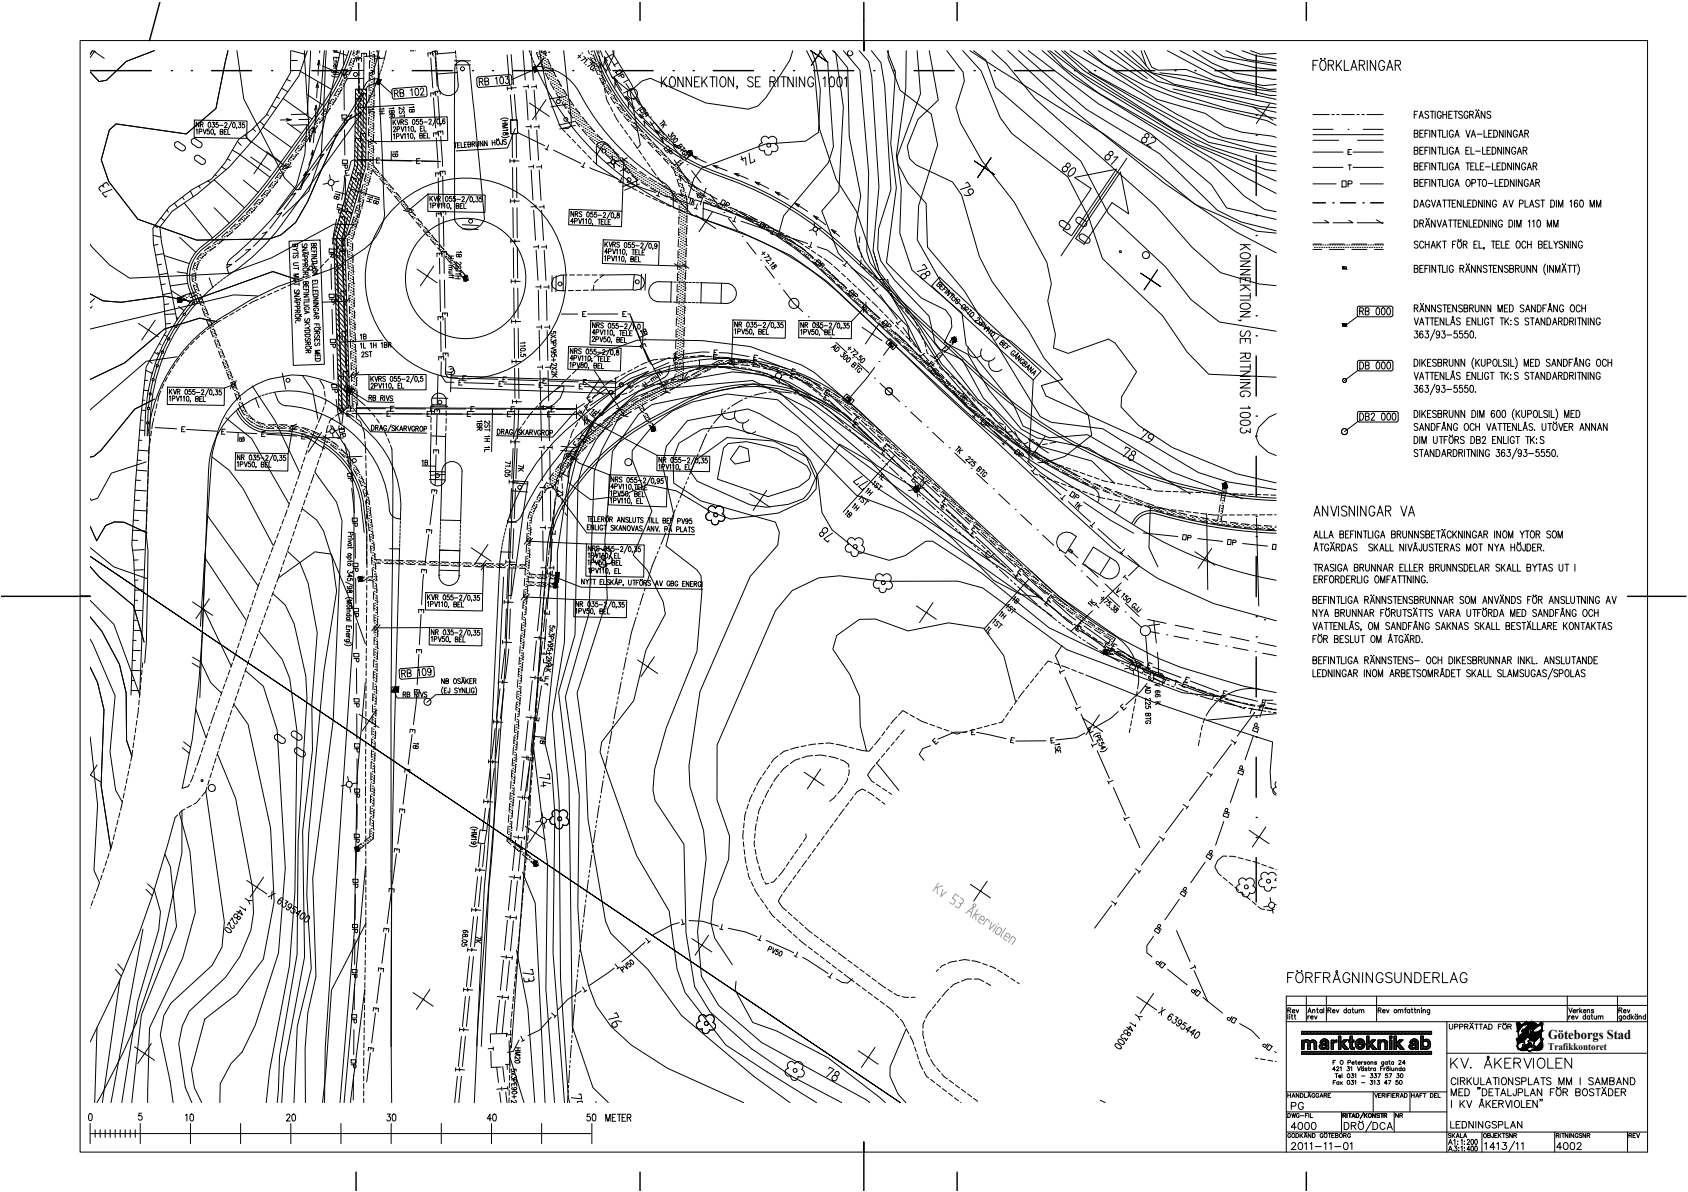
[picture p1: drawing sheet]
<svg xmlns="http://www.w3.org/2000/svg" width="841mm" height="594mm" viewBox="0 0 841 594" stroke-linecap="round" stroke-linejoin="round" font-family="sans-serif">
<defs><g id="words">
<text font-size="6.7" x="771" y="518">Göteborgs Stad</text>
<text font-size="5" x="771" y="523">Trafikkontoret</text>
</g></defs>
<g fill="none" stroke="#000" stroke-width=".5">
<path d="M654 32h2M657 30h-3v5M658 29v1zM658 30h1a2.6 2.6 0 0 1 2 3 2.6 2.6 0 0 1-2 2 3 3 0 0 1-1-5zM660 29v1zM662 32h2v-1l-2-1v5M663 32l1 3M666 30v5M667 32l1 3M668 30l-2 3M670 30v5h2M673 35l2-5 1 5"/>
<path d="M674 33h1M677 32h3v-2h-3v5M679 32l1 3M681 30v5M685 30v5l-2-5v5M690 31a1.5 1.5 0 0 0-2-1 1.5 1.5 0 0 0-1 2v1a1.5 1.5 0 0 0 1 2 1.5 1.5 0 0 0 2-2h-1M691 35l1-5 2 5M692 33h1M695 32h2v-2h-2v5M696 32l2 3M705 57h1M706 55h-1v4"/>
<path d="M707 59l1-4 1 4M707 58h2M712 56l-1-1-1 1 2 2-1 1-1-1M713 55h1M714 55v4M715 55v4M718 56a1 1 0 0 0-1-1 1.1 1.1 0 0 0-1 2v1a1 1 0 0 0 1 1 1 1 0 0 0 1-1h-1M719 57h2M719 55v4M721 55v4M722 57h1M724 55h-2v4h2"/>
<path d="M724 55h2M725 55v4M729 56l-1-1-1 1 2 2-1 1-1-1M731 56a1 1 0 0 0-1-1 1.1 1.1 0 0 0-1 2v1a1 1 0 0 0 1 1 1 1 0 0 0 1-1M732 57h2v-1l-2-1v4M733 57l1 2M735 59l1-4 1 4M735 55h.1M735 58h2M737 55h.1M740 55v4l-2-4v4M743 56l-1-1-1 1v1h2a1.1 1.1 0 0 1-1 2 1 1 0 0 1-1-1"/>
<path d="M705 67l1-1v-1h-1v3h1v-1M705 75h1v-1l-1-1v4h1v-2M707 67h2M707 75h2M709 65h-2v3h2M709 73h-2v4h2M710 67h1M710 75h1M712 65h-2v3M712 73h-2v4M712 65v3M712 73v4"/>
<path d="M715 65v3l-2-3v3M715 73v4l-2-4v4M716 65h2M716 73h2M717 65v3M717 73v4M719 65v3h1M719 73v4h1M721 65v3M721 73v4M724 66a1 1 0 0 0-1-1 1 1 0 0 0-1 1v1a1 1 0 0 0 1 1 1 1 0 0 0 1-1h-1M724 74a1 1 0 0 0-1-1 1.1 1.1 0 0 0-1 2v1a1 1 0 0 0 1 1 1 1 0 0 0 1-1h-1"/>
<path d="M725 68l1-3 1 3M725 77l1-4 1 4M725 67h2M725 76h2M730 65l1 3 2-3M730 75h1M732 73h-2v4h2M733 73v4h2M733 68l1-3 1 3M733 67h2M735 75h3M736 67h2"/>
<path d="M739 73v4h1M739 65v3h2M741 75h1M742 67h1M743 73h-2v4h2M743 65h-1v3h1M743 73a1.8 1.8 0 0 1 2 2 1.8 1.8 0 0 1-2 2zM744 65a1.8 1.8 0 0 1 2 2 1.8 1.8 0 0 1-2 1zM748 73v4l-2-4v4M749 65v3l-2-3v3M749 73v4M750 65v3"/>
<path d="M752 73v4l-2-4v4M753 65v3l-2-3v3M755 74a1 1 0 0 0-1-1 1.1 1.1 0 0 0-1 2v1a1 1 0 0 0 1 1 1 1 0 0 0 1-1h-1M756 66a1 1 0 0 0-1-1 1 1 0 0 0-1 1v1a1 1 0 0 0 1 1 1 1 0 0 0 1-1h-1M756 77l1-4 1 4M756 76h2M757 68l1-3 1 3M757 67h2M759 75h2v-1l-2-1v4M760 67l1-1v-1h-1v3M760 75l1 2M761 67l1 1"/>
<path d="M705 83h1v-2h-1v4l1-1v-1M705 100a1.8 1.8 0 0 1 2 1 1.8 1.8 0 0 1-2 2zM705 91h1v-1l-1-1v4h1v-2M707 83h2M707 91h2M709 81h-2v4h2M709 89h-2v4h2M710 83h1M710 91h1M712 81h-2v4M712 89h-2v4M712 81v4"/>
<path d="M712 89v4M713 100l1 3 1-3M715 81v4l-2-4v4M715 89v4l-2-4v4M716 81h2M716 89h2M717 81v4M717 89v4M719 81v4h1M719 89v4h1M719 100h2M720 100v3"/>
<path d="M721 81v4M721 89v4M721 100h2M722 100v3M724 82a1 1 0 0 0-1-1 1.1 1.1 0 0 0-1 2 1.1 1.1 0 0 0 1 2 1.1 1.1 0 0 0 1-2h-1M724 90a1 1 0 0 0-1-1 1.1 1.1 0 0 0-1 2v1a1 1 0 0 0 1 1 1 1 0 0 0 1-1h-1M725 85l1-4 1 4M725 93l1-4 1 4M725 100h-1v3h1M725 84h2M725 92h2M728 100v3l-2-3v3"/>
<path d="M729 100v3h2M730 81h2M731 90v-1a1.7 1.7 0 0 1 2 2 1.7 1.7 0 0 1-2 2l-1-1zM731 81v4M733 83h1M733 100h-2v3h2M733 91h2v-1l-2-1v4M734 100a1.8 1.8 0 0 1 2 1 1.8 1.8 0 0 1-2 2zM735 81h-2v4h2M735 81v4h2M736 89h2M737 89v4"/>
<path d="M738 83h1M738 100v3l-1-3v3M739 90v-1a1.7 1.7 0 0 1 2 2 1.7 1.7 0 0 1-2 2l-1-1zM739 81h-1v4h1M740 100v3M740 83h3M741 91h3M743 100v3l-2-3v3M744 81v4h1M745 89v4h1M746 83h1M747 91h1"/>
<path d="M748 81h-2v4h2M748 81a1.8 1.8 0 0 1 2 2 1.8 1.8 0 0 1-2 2zM749 89h-2v4h2M750 89a1.7 1.7 0 0 1 2 2 1.7 1.7 0 0 1-2 2zM752 100l1 3 1-3M753 81v4l-2-4v4M754 81v4M754 89v4l-1-4v4M755 89v4M757 81v4l-2-4v4M758 89v4l-1-4v4M760 100v3h1"/>
<path d="M760 82a1 1 0 0 0-1-1 1.1 1.1 0 0 0-1 2 1.1 1.1 0 0 0 1 2 1.1 1.1 0 0 0 1-2h-1M761 85l1-4 1 4M761 84h2M761 90a1 1 0 0 0-1-1 1.1 1.1 0 0 0-1 2v1a1 1 0 0 0 1 1 1 1 0 0 0 1-1M762 93l1-4 1 4M763 92h1M764 83h1v-2h-1v4M765 83l1 2M765 91h2v-1l-2-1v4M766 91l1 2M768 100h2M769 100v3"/>
<path d="M773 100a1.8 1.8 0 0 1 2 1 1.8 1.8 0 0 1-2 2zM775 100v3M787 100a1.7 1.7 0 0 1 2 1 1.7 1.7 0 0 1-1 2h-1zM705 110a1.8 1.8 0 0 1 2 1 1.8 1.8 0 0 1-2 2zM707 103l1-3 2 3M707 111h2v-1h-2v3M708 102h1M708 111l1 2M710 113l1-3 1 3M711 109h.1M711 112h1M712 109h.1"/>
<path d="M712 101a1 1 0 0 0-1-1 1 1 0 0 0-1 1v1a1.1 1.1 0 0 0 1 1 1.1 1.1 0 0 0 1-1M715 110v3l-2-3v3M716 103l1-3 1 3M716 110l1 3 1-3M716 102h2M719 113l1-3 1 3M719 112h1M722 110h2M723 110v3M724 101h1M724 110h2M725 110v3"/>
<path d="M727 119h.1M727 111h1M728 119h.1M728 110h-1v3h1M731 110v3l-2-3v3M731 101h1M732 110v3h2M734 111h1M736 110h-2v3h2M737 110a1.8 1.8 0 0 1 2 1 1.8 1.8 0 0 1-2 2zM741 110v3l-1-3v3M743 110v3"/>
<path d="M745 110v3l-1-3v3M746 101a1.1 1.1 0 0 0-2-1 1 1 0 0 0 0 1v1a1 1 0 0 0 1 1 1 1 0 0 0 1-1h-1M749 111a1.1 1.1 0 0 0-2-1 1 1 0 0 0-1 1v1a1.1 1.1 0 0 0 2 1 1.1 1.1 0 0 0 1-1h-1M749 103l1-3 1 3M749 102h2M752 110a1.8 1.8 0 0 1 2 1 1.8 1.8 0 0 1-2 2zM755 110v3M756 113v-3l1 3 1-3v3M757 102l2-1v-1h-2v3M761 110h1v3M762 103l1-3 1 3M762 102h2"/>
<path d="M764 110v3M766 110a1.7 1.7 0 0 1 2 1 1.7 1.7 0 0 1-1 2h-1zM767 100h-1h-1l2 2-1 1h-1M771 113v-3l1 3 1-3v3M774 113v-3l1 3 1-3v3M777 103v-3l1 3 1-3v3M782 100h1v3M786 100a1.7 1.7 0 0 0-2 1 1.7 1.7 0 0 0 1 2 1 1 0 0 0 1-1 1 1 0 0 0-1 0h-1M792 103v-3l1 3 1-3v3M795 103v-3l2 3 1-3v3M705 134h1v-2h-1v4l1-1v-1M707 121l-1-1-1 1 2 2-1 1-1-1"/>
<path d="M707 134h1M709 132h-2v4h2M709 121a1 1 0 0 0-1-1 1 1 0 0 0-1 1v1a1.1 1.1 0 0 0 1 2 1 1 0 0 0 1-1M710 134h1M710 120v4M710 122h2M712 132h-2v4M712 120v4M712 132v4M713 124l1-4 1 4M713 122h2M715 132v4l-2-4v4"/>
<path d="M716 120v4M716 132h2M717 122l1 2M717 132v4M718 120l-2 2M719 132v4h1M719 120h2M720 120v4M721 132v4M724 122h1M724 133a1 1 0 0 0-1-1 1.1 1.1 0 0 0-1 2 1.1 1.1 0 0 0 1 2 1.1 1.1 0 0 0 1-2h-1M725 120h-1v4"/>
<path d="M727 120a1.7 1.7 0 0 1 1 2 1.7 1.7 0 0 1-1 2l-1-2zM727 134h2v-2h-2v4M728 134l1 2M729 122h2v-2h-2v4M730 122l1 2M730 136l1-4 1 4M731 132h.1M731 135h1M732 132h.1M734 122h1M735 132v4l-2-4v4M736 120h-2v4h2"/>
<path d="M737 120v4h2M738 132v4l-2-4v4M739 124h.1M741 133l-1-1-1 1 2 2-1 1-1-1M742 132h2M743 132v4M743 120h2M744 120v4M744 134h1M745 122h2M746 132h-2v4h2M747 120h-2v4h2"/>
<path d="M748 120v4h2M748 132v4l-1-4v4M750 122h1M751 133v-1l-1 1 1 2v1l-1-1M752 120h-2v4h2M752 134h2v-2h-2v4l2-1-1-1M755 134h2v-1l-2-1v4M756 120a1.7 1.7 0 0 1 2 2 1.7 1.7 0 0 1-2 2l-1-2zM756 134l1 2M758 132v3l1 1 1-1v-3M760 121a1 1 0 0 0-1-1 1 1 0 0 0-1 1v1a1.1 1.1 0 0 0 1 2 1 1 0 0 0 1-1M761 122h2"/>
<path d="M761 120v4M763 132v4l-2-4v4M763 120v4M766 132v4l-2-4v4M767 122h1v-2h-1v4l1-1v-1M769 122h1M770 132a4 4 0 0 0 0 5M771 120h-2v4h2M771 132v4M772 120v4h1M774 132v4l-2-4v4M774 120l1 2 1-2"/>
<path d="M775 136v-4l1 4 1-4v4M775 122v2M778 136l1-4 1 4M779 132h.1M779 135h1M779 121l-1-1-1 1 1 1a1 1 0 0 1 0 2 1 1 0 0 1-1-1M780 132h.1M781 132h2M781 120v4l-2-4v4M782 132v4M782 120v4M784 132h1"/>
<path d="M785 132v4M785 120v4l-2-4v4M786 132a4 4 0 0 1 0 5M788 121a1 1 0 0 0-1-1 1 1 0 0 0-1 1v1a1.1 1.1 0 0 0 1 2 1.1 1.1 0 0 0 1-2M705 154l1-1v-1h-1v3M705 158l1 4 1-4M706 154v1M707 155l1-3 2 3M708 151h.1M708 154h1M709 151h.1M710 158h2"/>
<path d="M711 158v4M712 152v3l-2-3v3M713 158h1M714 158v4M715 152v3l-2-3v3M717 158h-2v4h2M718 152h-1h-1l2 2-1 1h-1M719 152h2M719 158v4l-1-4v4M720 152v3M720 158v4h2M721 154h1"/>
<path d="M723 152h-2v3h2M726 152v3l-2-3v3M728 159l-1-1-1 1 2 2-1 1-1-1M729 152h-1h-1l2 2-1 1h-1M729 154l2-1v-1h-2v3h2v-1M732 154l2-1v-1h-2v3M733 158h-2v4h2M733 154l1 1M735 152v2l1 1h1v-3M735 158v4l-2-4v4M736 158v4h2M739 158v4"/>
<path d="M740 152v3l-2-3v3M742 159a1.1 1.1 0 0 0-2-1 1 1 0 0 0 0 2v1a1.1 1.1 0 0 0 1 1 1.1 1.1 0 0 0 1-1h-1M742 158h2M743 152v3l-2-3v3M743 158v4M746 155v-3l1 3 1-3v3M747 158h2M748 158v4M750 154h1M750 158v4M751 160l1 2M751 152h-1v3h1"/>
<path d="M752 158l-2 3M752 152a1.7 1.7 0 0 1 2 2 1.7 1.7 0 0 1-2 1zM753 160h.1M756 159v-1l-1 1 1 2v1l-1-1M759 152h-2l2 2v1h-2M760 155l1-3 1 3M761 154h1M762 159l-1-1-1 1v1h1a1 1 0 0 1 0 2 1 1 0 0 1-1-1M762 158h2M763 158v4M765 152v3l-2-3v3M766 152a1.7 1.7 0 0 1 2 2 1.7 1.7 0 0 1-2 1z"/>
<path d="M769 154h1M770 158v4l-2-4v4M770 152h-1v3M771 158a1.8 1.8 0 0 1 2 2 1.8 1.8 0 0 1-2 2zM771 155l1-3 1 3M772 154h1M776 152v3l-2-3v3M779 153a1 1 0 0 0-1-1 1 1 0 0 0-1 1v1a1.1 1.1 0 0 0 1 1 1.1 1.1 0 0 0 1-1h-1M779 158a1.8 1.8 0 0 1 2 2 1.8 1.8 0 0 1-2 2zM783 152a1.7 1.7 0 0 1 2 2 1.7 1.7 0 0 1-2 1l-1-1zM785 158v4M786 158h2"/>
<path d="M787 158v4M787 153a1 1 0 0 0-1-1 1 1 0 0 0-1 1v1a1 1 0 0 0 1 1 1 1 0 0 0 1 0M788 154h2M788 152v3M790 152v3M790 158v4l-2-4v4M791 158v4M794 158v4l-2-4v4M797 159a1 1 0 0 0-1-1 1.1 1.1 0 0 0-1 2v1a1 1 0 0 0 1 1 1 1 0 0 0 1-1M705 179a1.8 1.8 0 0 1 1 2 1.8 1.8 0 0 1-1 2zM705 165h1v1a1 1 0 0 1 0 2 1 1 0 0 1-1 0M707 162l1-4 1 4"/>
<path d="M707 179v4M708 161h1M708 179v4M709 165h-1a1.7 1.7 0 0 0-1 2 1.7 1.7 0 0 0 2 1 1 1 0 0 0 0-1 1 1 0 0 0-2 0M710 165h2l-1 1a1.1 1.1 0 0 1 1 2 1 1 0 0 1-2 0M710 179l-2 2M713 179h-2v4h2M715 160h1M715 164l-2 6M716 180l-1-1-1 1 2 2-1 1-1-1M717 166v1a.9 .9 0 0 1-1 0 1 1 0 0 1 0-2 .9 .9 0 0 1 1 0v3h-1M718 165h2l-1 1a1.1 1.1 0 0 1 1 2 1 1 0 0 1-2 0"/>
<path d="M721 167h2M722 179v3l1 1 1-1v-3M723 162l1-4 1 4M723 161h1M726 165h-1l-1 1a1.1 1.1 0 0 1 2 1 1 1 0 0 1 0 1 1 1 0 0 1-2 0M727 179v4l-2-4v4M729 165h-2v1a1.1 1.1 0 0 1 2 1 1 1 0 0 1 0 1 1 1 0 0 1-2 0M730 179v4l-2-4v4M731 160h1M731 165h-1v1a1 1 0 0 1 1 1 1 1 0 0 1 0 1 1 1 0 0 1-1 0M733 165a1.7 1.7 0 0 1 2 2 1.7 1.7 0 0 1-2 1h-1zM734 178a4 4 0 0 0 0 6"/>
<path d="M735 168h.1M735 179v4M737 179l-2 2M738 179v3l1 1 1-1v-3M744 179h1a1.7 1.7 0 0 1 1 2 1.7 1.7 0 0 1-2 1v-1zM747 179v4h1M751 180l-1-1-1 1 2 1a1.1 1.1 0 0 1-1 2 1 1 0 0 1-1-1M752 179v4M753 179v4h1M753 162h.1M755 178a4 4 0 0 1 0 6M764 179h-1v4h1"/>
<path d="M765 162l1-4 1 4M765 179a1.8 1.8 0 0 1 2 2 1.8 1.8 0 0 1-2 2zM765 161h2M772 180v-1l-2 1 2 2v1l-2-1M774 162l1-4 1 4M774 161h1M777 160h1v-1l-1-1v4M777 160l1 2M778 179v4l-2-4v4M779 179a1.8 1.8 0 0 1 2 2 1.8 1.8 0 0 1-2 2zM782 160h2v-1l-2-1v4M783 160l1 2"/>
<path d="M784 179h-2v4M789 179v4l-2-4v4M792 180a1 1 0 0 0-1-1 1 1 0 0 0-1 1v1a1.1 1.1 0 0 0 1 2 1.1 1.1 0 0 0 1-2h-1M796 179a1.7 1.7 0 0 1 2 2 1.7 1.7 0 0 1-2 1l-1-1zM800 180a1 1 0 0 0-1-1 1 1 0 0 0-1 1v1a1.1 1.1 0 0 0 1 2 1 1 0 0 0 1-1M801 179v4M803 179v4M705 186l1 3 1-3M705 192h1v1a1 1 0 0 1 0 2 1 1 0 0 1-1 0M707 189l1-3 1 3M708 188h1M709 193l-1-1a1.7 1.7 0 0 0-1 2 1.7 1.7 0 0 0 2 1 1 1 0 0 0 0-1 1 1 0 0 0-2 0"/>
<path d="M709 181l1 2M710 192h2l-1 1a1.1 1.1 0 0 1 1 2 1 1 0 0 1-2 0M710 186h2M711 186v3M711 181h1M713 186h1M714 186v3M715 187h1M715 191l-2 6M716 181h2v-2h-2v4l2-1v-1M717 186h-2v3h2M717 193v1a1 1 0 0 1-1-1 1 1 0 0 1 1 0v2h-1"/>
<path d="M718 192h2l-1 1a1.1 1.1 0 0 1 1 2 1 1 0 0 1-2 0M719 181h2v-2h-2v4M719 186v3l-1-3v3M720 181l1 2M720 186v3h2M721 194h2M723 189l1-3 1 3M723 188h1M726 192h-1l-1 2a1 1 0 0 1 2 0 1 1 0 0 1 0 1 1 1 0 0 1-2 0M728 186h-1h-1l2 2-1 1h-1M729 192h-2v2a1 1 0 0 1 2 0 1 1 0 0 1-1 1 1 1 0 0 1-1 0M731 187h1"/>
<path d="M731 192h-1v2a1 1 0 0 1 1 0 1 1 0 0 1 0 1 1 1 0 0 1-1 0M733 186h-2v3h2M733 192a1.7 1.7 0 0 1 2 2 1.7 1.7 0 0 1-2 2l-1-1zM735 195h.1M735 186v3l-2-3v3M736 181l1 2M736 186v3h2M739 186v3M741 181h2v-2h-2v4M742 186a1 1 0 0 0-2 0 1 1 0 0 0 0 1v1a1 1 0 0 0 1 1 1 1 0 0 0 1-1h-1M742 186h2M743 186v3"/>
<path d="M747 186h2M748 186v3M750 186v3M750 187l2 2M752 186l-2 2M753 187h.1M753 189h.1M756 186h-1l1 2v1h-1M759 183v-4l1 4 2-4v4M762 186h-1h-1l2 2-1 1h-1M762 186h2M763 181h1"/>
<path d="M763 186v3M765 189l1-3 1 3M765 188h2M770 186v3l-2-3v3M771 186a1.8 1.8 0 0 1 2 1 1.8 1.8 0 0 1-2 2zM773 183l1-4 1 4M774 189l1-3 1 3M774 181h1M774 188h1M776 187h2v-1h-2v3M777 187l1 2M779 186a1.8 1.8 0 0 1 2 1 1.8 1.8 0 0 1-2 2z"/>
<path d="M782 181h1M782 187h2v-1h-2v3M783 187l1 2M784 183l1-4 1 4M785 181h1M785 186v3M786 186h2M787 186v3M790 186v3l-2-3v3M791 186v3M794 186v3l-2-3v3M797 186a1 1 0 0 0-1 0 1 1 0 0 0-1 1v1a1.1 1.1 0 0 0 1 1 1.1 1.1 0 0 0 1-1"/>
<path d="M801 181h2M705 205a1.8 1.8 0 0 1 1 1 1.8 1.8 0 0 1-1 2zM705 218a1.8 1.8 0 0 1 1 1 1.8 1.8 0 0 1-1 2zM706 212v-1l-1 1 1 1a1 1 0 0 1 0 2 1 1 0 0 1-1-1M707 215l1-4 1 4M707 205v3M707 218v3M708 213h1M708 205v3M709 206l1 2M710 205l-2 2M711 206h1"/>
<path d="M712 211v4l-2-4v4M713 205h-2v3h2M713 211a1.7 1.7 0 0 1 2 2 1.7 1.7 0 0 1-2 2zM714 218v2l1 1h1v-3M716 205h-1h-1l2 2-1 1h-1M716 213h1M716 206h2v-1h-2v3h2v-2M717 218h2M718 211h-2v4M718 218v3M718 215l1-4 1 4M719 213h1"/>
<path d="M719 206h2v-1h-2v3M720 219h1M720 206l1 2M721 218h-1v3M722 205v2l1 1h1v-3M722 217h.1M722 218h1a1.7 1.7 0 0 1 1 1 1.7 1.7 0 0 1-2 2v-1zM723 211v4l-2-4v4M724 217h.1M725 219h1v-1h-1v3M726 219l1 2M726 212a1 1 0 0 0-1-1 1 1 0 0 0-1 1v1a1.1 1.1 0 0 0 1 2 1.1 1.1 0 0 0 1-2"/>
<path d="M727 205v3l-2-3v3M730 218h-1h-1v1l1 1a1 1 0 0 1 0 1 1 1 0 0 1-1 0M730 205v3l-2-3v3M730 212v-1a1.7 1.7 0 0 1 2 2 1.7 1.7 0 0 1-2 1v-1zM733 218a1.8 1.8 0 0 1 2 1 1.8 1.8 0 0 1-2 2zM733 205a1.8 1.8 0 0 1 2 1 1.8 1.8 0 0 1-2 2zM734 212a1 1 0 0 0-1-1 1 1 0 0 0-1 1v1a1.1 1.1 0 0 0 1 2 1 1 0 0 0 1-1M735 211v4M735 213h2M736 219h1v-1h-1v3h1l1-1-1-1M736 205v3M737 211v4"/>
<path d="M737 208v-3l1 3 1-3v3M739 218h1l-2 3h2M741 211l1 4 1-4M743 215l1-4 2 4M744 219h1M744 213h1M745 205h-1a1.7 1.7 0 0 0-1 1 1.7 1.7 0 0 0 1 2 1 1 0 0 0 1-1 1.1 1.1 0 0 0-2-1v1M745 218h-1v3h1M746 205a1.7 1.7 0 0 1 2 1 1.7 1.7 0 0 1-1 2l-1-1zM746 211h2M747 211v4M748 218v3l-2-3v3"/>
<path d="M749 205a1.7 1.7 0 0 1 2 1 1.7 1.7 0 0 1-2 2l-1-1zM749 211h2M749 218v3h2M750 211v4M751 213h1M751 218v3M753 211h-2v4h2M754 204a4 4 0 0 0 0 5M754 218a1 1 0 0 0-1 0 1 1 0 0 0-1 1v1a1 1 0 0 0 1 1 1 1 0 0 0 1-1M755 218h2M755 205v3M756 211v4l-2-4v4"/>
<path d="M756 206l1 2M756 218v3M757 211v4h1M757 205l-2 2M758 205v2l1 1 1-1v-2M759 215l1-4 1 4M759 213h2M760 218h2M761 206h2v-1h-2v3M761 218v3M763 218v3M763 219l1 2"/>
<path d="M764 212l-1-1-1 1 2 2-1 1-1-1M764 205h1a1.7 1.7 0 0 1 1 1 1.7 1.7 0 0 1-2 2v-1zM764 218l-1 2M765 214h.1M766 219h.1M767 205v3h1M768 211v3l1 1 1-1v-3M769 218h-2l1 1 1 1a1 1 0 0 1 0 1 1 1 0 0 1-2 0M771 205h-1h-1v1l2 1a1 1 0 0 1 0 1 1 1 0 0 1-2 0M771 211h2M772 205v3M772 211v4"/>
<path d="M773 205v3h1M774 212v-1a1.7 1.7 0 0 1 2 2 1.7 1.7 0 0 1-2 1v-1zM774 210h.1M775 204a4 4 0 0 1 0 5M775 210h.1M777 211l1 4 1-4M779 213h1M780 208v-3l1 3 1-3v3M781 211h-2v4h2M782 213h1v-2h-1v4M783 206h1M783 213l1 2"/>
<path d="M784 205h-1v3h1M785 205a1.8 1.8 0 0 1 2 1 1.8 1.8 0 0 1-2 2zM787 215l1-4 1 4M788 213h1M792 211v4l-2-4v4M795 211v4l-2-4v4M796 215l1-4 1 4M796 213h2M801 211v4l-2-4v4M706 225v-1l-1 1 1 2v1l-1-1M707 224h2M708 224v4"/>
<path d="M708 221v-3l2 3 1-3v3M710 228l1-4 1 4M710 226h1M714 224v4l-1-4v4M716 224a1.7 1.7 0 0 1 1 2 1.7 1.7 0 0 1-1 2zM718 228l1-4 1 4M719 226h1M721 226h2v-2h-2v4M722 226l1 2M724 224a1.7 1.7 0 0 1 2 2 1.7 1.7 0 0 1-2 2zM727 226h1v-2h-1v4M728 226l1 2"/>
<path d="M730 224v4M731 224h2M732 224v4M735 224v4l-2-4v4M736 224v4M739 224v4l-2-4v4M742 225a1 1 0 0 0-1-1 1 1 0 0 0-1 1v1a1.1 1.1 0 0 0 1 2 1.1 1.1 0 0 0 1-2h-1M746 224h1l-1 1a1.1 1.1 0 0 1 1 2 1 1 0 0 1-2 0M750 225l-1-1a1.7 1.7 0 0 0-1 2 1.7 1.7 0 0 0 1 1 1 1 0 0 0 1-1 1 1 0 0 0-2 0M751 224h1v1a1.1 1.1 0 0 1 1 2 1 1 0 0 1-2 0M756 223l-3 6M758 225v1a1 1 0 0 1-2 0 1.1 1.1 0 0 1 1-2 .9 .9 0 0 1 1 1v2h-2"/>
<path d="M759 224h2l-1 1a1.1 1.1 0 0 1 1 2 1 1 0 0 1-2 0M762 226h2M766 221h.1M767 224h-2v2a1 1 0 0 1 2 0 1 1 0 0 1 0 1 1 1 0 0 1-2 0M769 224h-1v2a1 1 0 0 1 1 0 1 1 0 0 1 0 1 1 1 0 0 1-1 0M772 224h-1v2a1 1 0 0 1 1 0 1 1 0 0 1 0 1 1 1 0 0 1-2 0M774 224a1.7 1.7 0 0 1 1 2 1.7 1.7 0 0 1-1 2l-1-1zM776 227h.1M655 257l1-5 2 5M655 256h2M662 252v5l-3-5v5M663 252l2 5 1-5"/>
<path d="M667 252v5M671 253l-1-1-2 1 1 1 2 2-1 1-2-1M675 252v5l-3-5v5M676 252v5M681 252v5l-3-5v5M685 253a1.5 1.5 0 0 0-2-1 1.5 1.5 0 0 0-1 2v1a1.5 1.5 0 0 0 2 2 1.5 1.5 0 0 0 1-2h-1M686 257l2-5 1 5M687 256h2M690 255l3-1v-2h-3v5M692 255l1 2M698 252l1 5 2-5M702 257l1-5 2 5"/>
<path d="M702 256h2M655 268l1-3 1 3M655 275l1-4 1 4M655 267h1M655 273h1M658 265v3h1M658 271h1M659 271v4M660 265v3h1M662 272a1 1 0 0 0-1-1 1 1 0 0 0-1 1v1a1.1 1.1 0 0 0 1 2 1.1 1.1 0 0 0 1-2h-1M662 268l1-3 1 3M663 267h1"/>
<path d="M663 275l1-4 1 4M663 270h.1M663 273h2M665 270h.1M666 273h1v-2h-1v4M667 273l1 2M668 266h1v-1h-1v3h1v-1v-1M669 271a1.7 1.7 0 0 1 1 2 1.7 1.7 0 0 1-1 2zM670 266h1M671 275l1-4 1 4M672 273h1M672 265h-2v3h2"/>
<path d="M673 266h1M675 265h-2v3M675 265v3M676 272l-1-1-1 1 2 2-1 1-1-1M678 265v3l-2-3v3M679 265h2M680 265v3M682 265v3h1M684 272l-1-1-1 1 2 2-1 1-1-1M684 265v3M685 271v4M685 273l2 2"/>
<path d="M687 271l-2 2M687 265a1 1 0 0 0-1 0 1 1 0 0 0-1 1v1a1 1 0 0 0 1 1 1 1 0 0 0 1-1h-1M687 275l2-4 1 4M688 268l1-3 1 3M688 273h1M688 267h2M690 271v4h2M693 271v4h1M693 266h2v-1h-2v3h2v-1v-1M696 266h2v-1h-2v3M697 266l1 2M699 265v2l1 1h1v-3"/>
<path d="M699 271v4l-2-4v4M700 271v4M701 271l2 4 1-4M704 265v3l-2-3v3M704 275l1-4 1 4M705 273h1M707 265v3l-2-3v3M708 271v3h-1v-1M709 271v3l1 1 1-1v-3M710 265h-1h-1l2 2-1 1h-1M710 266h2v-1h-2v3h2v-2M713 266h1"/>
<path d="M714 272l-1-1-1 1 2 2-1 1-1-1M715 271h2M715 265h-2v3h2M716 265h2M716 271v4M717 265v3M717 273h1M718 268l1-3 1 3M719 264h.1M719 267h1M719 271h-2v4h2M720 273h1v-2h-1v4"/>
<path d="M720 264h.1M721 273l1 2M723 275l1-4 1 4M723 273h1M723 265a1 1 0 0 0-1 0 1 1 0 0 0-1 1v1a1 1 0 0 0 1 1 1 1 0 0 0 1-1M724 265v3M725 266l1 2M726 265l-2 2M727 272v-1l-2 1 2 2v1l-2-1M729 265v3l-2-3v3M730 265v3M731 275v-4l1 4 1-4v4"/>
<path d="M733 265v3l-2-3v3M734 271h1a1.7 1.7 0 0 1 1 2 1.7 1.7 0 0 1-2 1v-1zM736 265a1 1 0 0 0-2 0 1 1 0 0 0 0 1v1a1.1 1.1 0 0 0 1 1 1.1 1.1 0 0 0 1-1h-1M736 268l1-3 2 3M737 267h1M737 271h2M738 271v4M739 266h2v-1h-2v3M740 266l1 2M744 271v4l-2-4v4M745 271l1 2 1-2M745 265v3"/>
<path d="M746 273v2M747 275l1-4 1 4M748 265v3l-2-3v3M748 273h1M749 265a1.7 1.7 0 0 1 2 1 1.7 1.7 0 0 1-2 2v-1zM752 268v-3l1 3 1-3v3M753 273h2M753 271v4M755 271v4M756 270h.1M756 271h1a1.7 1.7 0 0 1 1 2 1.7 1.7 0 0 1-2 1v-1zM757 265l1 1 1-1"/>
<path d="M757 270h.1M758 266v2M760 271v3h-1v-1M760 265h2M761 271a1.7 1.7 0 0 1 2 2 1.7 1.7 0 0 1-2 2zM761 265v3M763 265a1.7 1.7 0 0 1 2 1 1.7 1.7 0 0 1-2 2l-1-1zM764 273h1M765 266h2v-1h-2v3M765 271h-1v4h1M766 273h2v-2h-2v4M766 266l1 2"/>
<path d="M767 273l1 2M769 274h.1M773 265h-1h-1l2 2-1 1h-1M774 265a1.7 1.7 0 0 1 2 1 1.7 1.7 0 0 1-2 2l-1-1zM776 268v-3l1 3 1-3v3M654 299h2v-2h-2v4l2-1-1-1M655 281h1M655 289h1M656 281v4M656 287h-1v4h1M657 299h1M657 283h2v-2h-2v4"/>
<path d="M657 289h2v-2h-2v4M658 283l1 2M658 289l1 2M659 297h-2v4h2M659 299h2M660 285l1-4 1 4M660 289h1M660 284h2M661 297h-2v4M662 287h-2v4M662 297v4M663 287a1.7 1.7 0 0 1 2 2 1.7 1.7 0 0 1-2 1l-1-1z"/>
<path d="M665 282l-1-1-1 1 2 2-1 1-1-1M665 297v4l-2-4v4M665 289h2v-2h-2v4M665 281v4M666 297h2M666 289l1 2M667 297v4M668 287a1.8 1.8 0 0 1 2 2 1.8 1.8 0 0 1-2 2zM668 297v4h2M669 282a1.1 1.1 0 0 0-2-1 1 1 0 0 0 0 2 1.1 1.1 0 0 0 1 2 1.1 1.1 0 0 0 1-2h-1M669 285l1-4 1 4M670 284h1"/>
<path d="M671 297v4M671 289h1M673 287h-2v4h2M673 289h2v-2h-2v4M674 298a1.1 1.1 0 0 0-2-1 1 1 0 0 0 0 2 1.1 1.1 0 0 0 1 2 1.1 1.1 0 0 0 1-2h-1M674 289l1 2M675 283h1v-2h-1v4l2-1-1-1M675 300h1M676 287v4h2M678 283h1v-2h-1v4M679 283v2M679 287v4"/>
<path d="M680 299h2v-2h-2v4M680 281v3l1 1 1-1v-3M681 299l1 2M682 288a1.1 1.1 0 0 0-2-1 1 1 0 0 0 0 1v1a1.1 1.1 0 0 0 1 2 1.1 1.1 0 0 0 1-2h-1M683 297h.1M683 300h1M684 297h.1M685 281v4l-2-4v4M685 287h1a1.7 1.7 0 0 1 1 2 1.7 1.7 0 0 1-2 1v-1zM688 297v4l-2-4v4M688 291v-4l1 4 1-4v4M688 281v4l-2-4v4"/>
<path d="M689 285l1-4 1 4M690 284h1M690 297v4l-1-4v4M691 289h1M692 283h2v-1l-2-1v4M693 287h-2v4M693 283l1 2M693 298v-1l-1 1 1 2v1l-1-1M693 291l2-4 1 4M694 289h1M694 297h2M695 297v4"/>
<path d="M696 287h2M697 299h1M697 287v4M697 283h2M698 297h-1v4h1M699 287h2M699 281h-2v4h2M700 287v4M700 281v4h2M701 297v4l-2-4v4M702 281v4h2M703 287v4l-2-4v4"/>
<path d="M704 298l-1-1-1 1 2 2-1 1-1-1M704 287v4M705 283h1M705 299h1v-2h-1v4l1-1h1l-1-1M706 281h-1v4h1M707 283h2v-2h-2v4M707 287v4l-2-4v4M708 299h1v-1l-1-1v4M708 283l1 2M708 299l1 2M710 288a1 1 0 0 0-1-1 1 1 0 0 0-1 1v1a1.1 1.1 0 0 0 1 2 1.1 1.1 0 0 0 1-2h-1M710 297v3l1 1 1-1v-3"/>
<path d="M711 290h.1M712 283h2v-1l-2-1v4l2-1v-1M715 297v4l-2-4v4M715 283h2v-2h-2v4M716 283l1 2M718 281v3l1 1 1-1v-3M718 297v4l-2-4v4M720 300h1M722 299h2v-2h-2v4M723 281v4l-2-4v4M723 299l1 2M726 281v4l-2-4v4"/>
<path d="M729 282l-1-1-1 1v1h1a1 1 0 0 1 0 2 1 1 0 0 1-1-1M729 298v-1l-2 1 1 1h1a1 1 0 0 1 0 2 1 1 0 0 1-1 0l-1-1M729 281a1.7 1.7 0 0 1 2 2 1.7 1.7 0 0 1-2 2zM731 297a1.7 1.7 0 0 1 1 2 1.7 1.7 0 0 1-1 2l-1-2zM732 283h1M734 281h-2v4h2M735 281v4h1M737 285l1-4 1 4M737 284h2M739 300h1M740 283h2v-2h-2v4M741 283l1 2"/>
<path d="M744 297v4l-2-4v4M745 297l1 4 1-4M747 282v-1l-2 1 2 2v1l-2-1M748 297h.1M748 300h1M748 281v4M749 283l1 2M749 297h.1M750 281l-2 3M751 285l1-4 1 4M751 284h2M752 297v4l-2-4v4"/>
<path d="M753 297a1.8 1.8 0 0 1 2 2 1.8 1.8 0 0 1-2 2zM754 281v4h1M756 281v4h2M758 298l-1-1-1 1 2 2-1 1-1-1M761 283h1v-2h-1v4l2-1-1-1M761 299h1M763 297h-2v4M764 281l1 2 1-2M764 297h.1M764 297a1.7 1.7 0 0 1 2 2 1.7 1.7 0 0 1-2 2v-2zM765 283v2M765 297h.1"/>
<path d="M766 281h2M766 299h2v-2h-2v4M767 281v4M767 299l1 2M769 285l1-4 1 4M769 284h1M772 300h2M773 282v-1l-1 1 1 2v1l-1-1M777 297v4l-2-4v4M777 281v3l1 1 1-1v-3M780 298l-1-1-1 1v1h1a1 1 0 0 1 0 2 1 1 0 0 1-1-1M780 281h2"/>
<path d="M780 297v4h2M781 281v4M783 297v3v1l1-1v-3M785 281v4M786 297h1M786 297v4M790 297v4l-2-4v4M791 297v4M794 297v4l-2-4v4M797 298a1 1 0 0 0-1-1 1.1 1.1 0 0 0-1 2 1.1 1.1 0 0 0 1 2 1.1 1.1 0 0 0 1-2h-1M801 300h1M803 297l1 4 1-4"/>
<path d="M654 310l1 4 1-4M654 318h1M656 317h-2v3M656 304v3l-2-3v3M657 314l1-4 1 4M657 316h.1M657 304l1 1 1-1M657 317a1.7 1.7 0 0 1 2 2 1.7 1.7 0 0 1-2 1v-1zM657 313h2M658 305v2M658 316h.1M659 318h2v-1h-2v3"/>
<path d="M660 307l1-3 1 3M660 310h2M660 306h2M660 318l1 2M661 310v4M662 310h2M663 310v4M665 312h1M665 318h1v-1h-1v3h2v-1l-1-1M665 305h2v-1h-2v3h2v-1l-1-1M666 310h-1v4h1M668 318h1"/>
<path d="M668 305h2v-1h-2v3M669 310v4l-2-4v4M669 305l1 2M669 317h-1v3h1M670 310v4h2M671 304v2l1 1h1v-3M672 317h-1h-1l2 2-1 1h-1M672 314l1-4 1 4M673 313h1M673 317v3h1M674 301l2-4 1 4M675 317v2l1 1h1v-3"/>
<path d="M676 304v3l-2-3v3M677 311l-1-1-1 1 2 2-1 1-1-1M678 317h2M678 314h.1M679 304v3l-2-3v3M679 317v3M680 307l1-3 1 3M680 306h1M682 310h1a1.7 1.7 0 0 1 1 2 1.7 1.7 0 0 1-2 2v-2zM683 305h1v-1h-1v3M683 301l1-4 1 4M684 317a1.7 1.7 0 0 1 1 2 1.7 1.7 0 0 1-1 1l-1-1z"/>
<path d="M684 305v2M685 314v-4l1 4 1-4v4M688 305h1M690 304h-2v3M691 303h.1M691 304a1.7 1.7 0 0 1 2 2 1.7 1.7 0 0 1-2 1l-1-1zM692 303h.1M692 319h1M692 311v-1l-2 1 2 2v1l-2-1M693 314l1-4 1 4M693 305h2v-1h-2v3M694 313h1"/>
<path d="M694 305l1 2M695 317h1M696 317v3M696 304v2l1 1h1v-3M698 310v4l-2-4v4M699 310a1.8 1.8 0 0 1 2 2 1.8 1.8 0 0 1-2 2zM699 318a1 1 0 0 0-1-1 1 1 0 0 0-1 1v1a1 1 0 0 0 1 1 1 1 0 0 0 1-1h-1M699 304h2M700 304v3M700 316h.1M700 319h2M702 316h.1"/>
<path d="M702 312h1M703 318h1v-1h-1v3M703 304h-2l2 2v1h-2M704 310h-2v4M704 318l1 2M704 307l1-3 1 3M704 314l1-4 1 4M704 303h.1M704 306h2M705 313h1M706 317a1.8 1.8 0 0 1 1 2 1.8 1.8 0 0 1-1 1zM706 303h.1"/>
<path d="M707 304h2M708 304v3M708 320h1M709 310v4l-2-4v4M709 304h2M710 304v3M712 311a1 1 0 0 0-1-1 1.1 1.1 0 0 0-1 2 1.1 1.1 0 0 0 1 2 1.1 1.1 0 0 0 1-2h-1M714 304h-1h-1l2 2-1 1h-1M717 304l1 3 1-3M717 311v-1l-2 1 2 2v1l-2-1M718 314l1-4 1 4M718 313h2"/>
<path d="M719 301l1-4 1 4M720 307l1-3 1 3M720 306h1M721 310v4M722 312l1 2M723 305h1v-1h-1v3M723 310l-2 3M724 305v2M725 307l1-3 2 3M726 310v4l-2-4v4M726 306h1M727 314l1-4 1 4"/>
<path d="M727 313h1M731 304v2l1 1h1v-3M732 311l-1-1-1 1 2 2-1 1-1-1M733 301v-4l1 4 1-4v4M734 304h2M735 304v3M736 305h1M737 311l-1-1-1 1 2 2-1 1-1-1M738 310v4M738 304h-2v3M738 312l1 2M739 301l1-4 1 4"/>
<path d="M739 303h.1M739 304a1.7 1.7 0 0 1 2 2 1.7 1.7 0 0 1-2 1v-1zM739 310l-1 3M740 303h.1M740 314l1-4 1 4M741 313h1M742 305h1v-1h-1v3M742 305l1 2M743 310v4h2M744 304a1.7 1.7 0 0 1 2 2 1.7 1.7 0 0 1-2 1zM746 310v4h1M747 307l1-3 1 3"/>
<path d="M747 301l1-4 1 4M748 306h1M750 312h2v-2h-2v4l2-1v-1M753 307v-3l1 3 1-3v3M753 312h1M755 310h-2v4h2M756 305h1M758 304h-2v3h2M758 311l-1-1-1 1v1h1a1 1 0 0 1 0 2 1 1 0 0 1-1-1M758 304a1.7 1.7 0 0 1 2 2 1.7 1.7 0 0 1-2 1zM758 310h2M759 310v4"/>
<path d="M761 314l1-4 1 4M761 310h.1M761 313h1M762 310h.1M764 310v4h1M766 304h-1h-1v1l1 1a1 1 0 0 1 0 1 1 1 0 0 1-1 0M766 310v4h2M766 307l1-3 1 3M767 306h1M768 314l1-4 1 4M769 313h1M771 304v3l-2-3v3"/>
<path d="M771 312h2v-2h-2v4M772 301l1-4 1 4M772 312l1 2M772 304a1.7 1.7 0 0 1 2 2 1.7 1.7 0 0 1-2 1zM774 312h1M775 305h1M776 310h-2v4h2M777 304h-2v3M777 307l1-3 2 3M778 306h1M779 310v4M780 312l1 2"/>
<path d="M781 310l-2 3M782 304v3l-2-3v3M782 310h1a1.7 1.7 0 0 1 1 2 1.7 1.7 0 0 1-2 2v-2zM785 305a1 1 0 0 0-1-1 1 1 0 0 0-1 1v1a1 1 0 0 0 1 1 1 1 0 0 0 1-1M787 310v4l-2-4v4M788 310h2M789 310v4M789 304a1.7 1.7 0 0 1 2 2 1.7 1.7 0 0 1-2 1v-1zM790 314l1-4 1 4M790 313h2M793 310v4M794 305a1.1 1.1 0 0 0-2-1 1 1 0 0 0 0 1v1a1 1 0 0 0 0 1 1.1 1.1 0 0 0 2-1"/>
<path d="M794 312l1 2M794 305h2M794 304v3M795 310l-2 3M796 310h2M796 304v3M797 310v4M798 314l1-4 1 4M799 313h1M800 301l1-4 1 4M803 311l-1-1-1 1 2 2-1 1-1-1M654 329h2v-2h-2v4l2-1-1-1"/>
<path d="M654 334v3h2M656 335h2M657 329h1M658 334h-2v3h2M659 327h-2v4h2M659 334a1.8 1.8 0 0 1 2 2 1.8 1.8 0 0 1-2 1zM659 329h2M661 327h-2v4M662 327v4M664 334v3l-2-3v3M665 334v3M665 327v4l-2-4v4"/>
<path d="M666 327h2M667 327v4M668 334v3l-2-3v3M668 327v4h2M671 327v4M671 335a1.1 1.1 0 0 0-2-1 1 1 0 0 0 0 1v1a1 1 0 0 0 1 1 1 1 0 0 0 1-1h-1M672 337l1-3 1 3M672 336h1M674 328a1.1 1.1 0 0 0-2-1 1 1 0 0 0 0 2 1.1 1.1 0 0 0 1 2 1.1 1.1 0 0 0 1-2h-1M674 331l2-4 1 4M674 335h2v-1h-2v3M675 330h1"/>
<path d="M675 335l1 2M680 334v3M680 329h2v-2h-2v4M681 329l1 2M683 334v3l-2-3v3M683 331l1-4 1 4M683 327h.1M683 330h1M684 327h.1M684 334h1a1.7 1.7 0 0 1 1 2 1.7 1.7 0 0 1-2 1v-1zM686 320v-3l1 3 1-3v3M687 337v-3l1 3 1-3v3"/>
<path d="M688 327v4l-2-4v4M690 327v4l-1-4v4M692 320l1-3 1 3M692 337l2-3 1 3M693 336h1M693 328v-1l-1 1 1 2v1l-1-1M694 327h2M695 327v4M695 335h2v-1h-2v3M696 335l1 2M697 329h1M698 335h2v-1h-2v3h2l-1-2"/>
<path d="M698 327h-1v4h1M700 320l1-3 1 3M701 327v4l-2-4v4M701 335h1M703 334h-2v3h2M704 334h1M704 328l-1-1-1 1 2 2-1 1-1-1M704 334v3M705 329h2M708 334h-1h-1v1l2 1a1 1 0 0 1-1 1 1 1 0 0 1-1 0M709 334a1.7 1.7 0 0 1 2 2 1.7 1.7 0 0 1-2 1v-1zM711 327h1a1.7 1.7 0 0 1 1 2 1.7 1.7 0 0 1-2 2v-2z"/>
<path d="M712 337v-3l1 3 1-3v3M715 335h1v-1h-1v3M716 328a1.1 1.1 0 0 0-2-1 1 1 0 0 0 0 2 1 1 0 0 0 0 2 1.1 1.1 0 0 0 2-1M716 335l1 2M716 329h2M716 327v4M718 337l1-3 1 3M718 336h1M718 327v4M720 334a1.8 1.8 0 0 1 2 2 1.8 1.8 0 0 1-2 1zM722 327a1.8 1.8 0 0 1 2 2 1.8 1.8 0 0 1-2 2zM723 335h1"/>
<path d="M725 327v4M725 334h-2v3h2M726 327v4M726 334h2M726 329l2 2M727 334v3M728 327l-2 3M729 329h1M730 327h-1v4h1M733 334h-1h-1v1l1 1a1 1 0 0 1 0 1 1 1 0 0 1-1 0M733 328l-1-1-1 1 2 2-1 1-1-1M733 334v3"/>
<path d="M734 329h1v-2h-1v4l2-1-1-1M734 335l1 2M735 334l-2 2M736 337l1-3 1 3M737 329h1v-2h-1v4M737 336h1M738 329v2M739 334v3h2M739 327v3l1 1 1-1v-3M741 334v3h2M744 327v4l-2-4v4M747 327v4l-2-4v4"/>
<path d="M748 334h-1h-1l2 2-1 1h-1M748 331l1-4 1 4M749 330h1M749 334v3h1M751 329h2v-2h-2v4M751 337l1-3 1 3M752 336h1M752 329l1 2M754 337v-3l1 3 1-3v3M756 327v4M759 334h-1h-1l1 1 1 1a1 1 0 0 1 0 1 1 1 0 0 1-2 0M759 327v4l-1-4v4"/>
<path d="M760 334v2l1 1h1v-3M760 327v4M761 329l1 2M762 327l-2 3M763 327v4h2M765 335a1 1 0 0 0-1-1 1 1 0 0 0-1 1v1a1 1 0 0 0 1 1 1 1 0 0 0 1-1h-1M766 330v1M766 337l1-3 1 3M766 336h1M769 331l1-4 2 4M770 330h1M770 334h-1l1 2v1h-1"/>
<path d="M774 333l-3 5M774 327v4l-2-4v4M776 334h-1h-1v1l2 1a1 1 0 0 1 0 1 1 1 0 0 1-2 0M777 336l1-1v-1h-1v3M777 328l-1-1-1 1 1 1h1a1 1 0 0 1 0 2 1 1 0 0 1-1 0l-1-1M778 327v4h2M780 327v3l1 1 1-1v-3M780 334a1.7 1.7 0 0 1 2 2 1.7 1.7 0 0 1-2 1v-1zM783 334v3h1M783 327h2M784 327v4M785 337l1-3 1 3"/>
<path d="M785 336h2M786 331l1-4 1 4M786 330h1M790 334h-1h-1l2 2-1 1h-1M790 327v4l-2-4v4M791 327a1.8 1.8 0 0 1 2 2 1.8 1.8 0 0 1-2 2zM794 329h1M796 327h-2v4h2"/>
<circle cx="724" cy="158" r=".3"/>
<circle cx="772" cy="152" r=".3"/>
<circle cx="785" cy="179" r=".3"/>
<circle cx="724" cy="185" r=".3"/>
<circle cx="719" cy="211" r=".3"/>
<circle cx="760" cy="211" r=".3"/>
<circle cx="656" cy="271" r=".3"/>
<circle cx="705" cy="271" r=".3"/>
<circle cx="673" cy="310" r=".3"/>
<circle cx="693" cy="316" r=".3"/>
<circle cx="705" cy="310" r=".3"/>
<circle cx="778" cy="303" r=".3"/>
<circle cx="719" cy="333" r=".3"/>
</g>
<!-- layer: M-Modell|M-BRUNNAR -->
<path d="M669 161l2 2v-2zM669 161l2 2h-2z" fill="#000" stroke="#000" stroke-width=".5"/>
<g fill="none" stroke="#000" stroke-width=".5">
<path d="M669 161h2v2h-2zM669 161l2 2"/>
<circle cx="670" cy="190" r="1"/>
<circle cx="670" cy="215" r="1.5"/>
</g>
<!-- layer: M-Modell|M-VA-TEXT -->
<g fill="none" stroke="#000" stroke-width=".5">
<path d="M677 158l-7 5M677 153h16l1 1v3l-1 1h-16l-1-1zM677 155h2v-1l-2-1v4M678 155l1 2M680 155h2v-1l-2-1v4h2v-1l-1-1M686 154a1.7 1.7 0 0 1 2 1 1.7 1.7 0 0 1-1 2l-1-1zM689 154a1.7 1.7 0 0 1 1 1 1.7 1.7 0 0 1-1 2l-1-1zM691 154a1.7 1.7 0 0 1 2 1 1.7 1.7 0 0 1-1 2l-1-1zM677 180h16l1 1v3l-1 1h-16l-1-1zM677 185l-7 5M677 180a1.8 1.8 0 0 1 2 2 1.8 1.8 0 0 1-2 2zM680 182h2v-1l-2-1v4h2v-1l-1-1"/>
<path d="M686 181a1.7 1.7 0 0 1 2 1 1.7 1.7 0 0 1-1 2l-1-1zM689 181a1.7 1.7 0 0 1 1 1 1.7 1.7 0 0 1-1 2l-1-1zM691 181a1.7 1.7 0 0 1 2 1 1.7 1.7 0 0 1-1 2l-1-1zM677 210l-7 5M677 210h19M677 206a1.8 1.8 0 0 1 2 2 1.8 1.8 0 0 1-2 1zM680 208l2-1v-1h-2v3h2v-1h-1M683 207l1-1 1 1-2 2h2M689 206a1.7 1.7 0 0 1 1 1 1.7 1.7 0 0 1-1 2h-1zM691 206a1.7 1.7 0 0 1 2 1 1.7 1.7 0 0 1-1 2h-1zM694 206a1.7 1.7 0 0 1 2 1 1.7 1.7 0 0 1-1 2h-1zM696 205h-19l-1 1v3l1 1"/>
<path d="M696 205l1 1v3l-1 1"/>
</g>
<!-- layer: M-Modell|M-BEF-TELE -->
<path d="M654 83h15M672 82h1M672 82v3M674 83h15" fill="none" stroke="#000" stroke-width=".5"/>
<!-- layer: M-Modell|M-BEF-EL -->
<path d="M654 76h15M672 76h.1M673 75h-1v2h1M674 76h15" fill="none" stroke="#000" stroke-width=".5"/>
<!-- layer: M-Modell|M-BEF-VA-S -->
<path d="M654 67h35" fill="none" stroke="#000" stroke-width=".5"/>
<!-- layer: M-Modell|M-BEF-VA-D -->
<path d="M654 64h10M672 64h.1M679 64h10" fill="none" stroke="#000" stroke-width=".5"/>
<!-- layer: M-Modell|M-BEF-VA-V -->
<path d="M654 70h13M676 70h13" fill="none" stroke="#000" stroke-width=".5"/>
<!-- layer: M-Modell|M-ET-RASTER -->
<g fill="none" stroke="#000" stroke-width=".5">
<path d="M654 122h.1M655 123h.1M655 122h.1M656 123h.1M657 122h.1M657 123h.1M658 122h.1M658 123h.1M659 122h.1M660 123h.1M660 122h.1M661 123h.1"/>
<path d="M661 122h.1M662 123h.1M663 122h.1M663 123h.1M664 122h.1M664 123h.1M665 122h.1M666 123h.1M666 122h.1M667 123h.1M667 122h.1M668 123h.1"/>
<path d="M669 122h.1M669 123h.1M670 122h.1M670 123h.1M671 122h.1M672 123h.1M672 122h.1M673 123h.1M673 122h.1M674 123h.1M675 122h.1M675 123h.1"/>
<path d="M676 122h.1M676 123h.1M677 122h.1M677 123h.1M678 122h.1M679 123h.1M679 122h.1M680 123h.1M680 122h.1M681 123h.1M682 122h.1M682 123h.1"/>
<path d="M683 122h.1M683 123h.1M684 122h.1M685 123h.1M685 122h.1M686 123h.1M686 122h.1M687 123h.1M688 122h.1M688 123h.1M689 122h.1"/>
</g>
<!-- layer: M-Modell|M-ET-SCHAKT -->
<path d="M654 122h5M654 124h5M662 122h8M662 124h8M674 122h7M674 124h7M685 122h4M685 124h4" fill="none" stroke="#000" stroke-width=".5"/>
<!-- layer: M-Modell|M-BRUNNSLOCK -->
<g fill="none" stroke="#000" stroke-width=".5">
<circle cx="670" cy="190" r="1"/>
<circle cx="670" cy="215" r="1.5"/>
</g>
<path d="M669 133h2v1h-2zM669 133l2 1" fill="none" stroke="#000" stroke-width=".5"/>
<path d="M669 133l2 1h-2z" fill="#000" stroke="#000" stroke-width=".5"/>
<g fill="none" stroke="#000" stroke-width=".5">
<path d="M654 57h8M664 57h1M666 57h1M669 57h6M676 57h1M679 57h1M681 57h8M370 199l-5 3M372 198l-1 1M375 197l-2 1M382 196l-6 1M384 195l-1 1"/>
<path d="M387 195h-1M388 195l6 1M396 196h1M398 197h1M400 197l6 3M352 216l-4 9M353 214v1M355 212l-1 1M360 206l-4 5M362 205l-1 1M364 203l-1 1M407 201h1"/>
<path d="M409 202l1 1M411 203l9 8M421 212l1 1M423 214l1 1M425 216l4 4M343 238v1M346 231l-2 6M347 229l-1 1M348 226l-1 1M430 221l1 1M432 222l1 1M434 224l5 4"/>
<path d="M439 229l1 1M441 231l1 1M443 233l5 4M449 238l1 1M450 239l1 1M336 254l-2 6M337 252v1M338 249v2M341 242l-2 6M342 240v1M452 241l5 4M458 246l1 1"/>
<path d="M460 248v1M461 250l5 4M467 255l1 1M469 257h1M471 258l4 4M327 277l-4 13M328 275l-1 1M329 272l-1 2M332 266l-3 5M333 263l-1 1M334 261l-1 1M476 263l1 1"/>
<path d="M478 265l1 1M480 267l4 4M485 272l1 1M487 274h1M489 275l4 5M321 296l-2 6M321 293v1M322 291v1M494 280l1 1M496 282l1 1M498 284l5 4M503 289l1 1"/>
<path d="M505 291h1M507 292l10 9M317 308l-4 14M318 305l-1 1M318 303v1M518 302l1 1M520 304h1M522 305l4 4M527 310l1 1M529 312h1M531 313l5 4M537 317l2 1"/>
<path d="M540 319h1M309 340l-1 6M310 337v2M310 335v1M312 328l-1 6M312 325v1M313 323v1M542 320l5 4M548 324l1 1M550 325l1 1M552 327l6 3M559 330l1 1"/>
<path d="M561 332h1M563 333l6 2M570 336l1 1M572 337l1 1M575 338l5 3M306 360l-1 1M307 352l-1 6M308 350l-1 1M308 347v1M581 341h2M584 342h1M586 343l6 2"/>
<path d="M593 345l1 1M596 346h1M598 347l6 2M605 349h1M608 350h1M610 350l6 2M617 352h1M620 353h1M622 353l6 1M630 354l1 1M632 355h1M634 355h2"/>
<path d="M303 377l-1 6M303 374v2M303 372v1M305 364l-1 7M305 362v1M299 399v1M299 396v2M300 389l-1 6M301 387v1M301 384v1M297 414l-1 6M297 411v2"/>
<path d="M297 409v1M299 401l-1 7M293 439l-1 6M293 436v1M294 434v1M295 426l-1 6M295 424v1M296 421l-1 1M291 458v2M292 451l-1 6M292 448v2M292 446v1"/>
<path d="M289 476l-1 6M289 473v2M289 471v1M290 463l-1 7M290 461v1M287 498l-1 1M287 496v1M287 488v6M288 486v1M288 483v1M285 518v2M285 516v1"/>
<path d="M286 501l-1 14M284 533l-1 7M284 531v1M284 528v2M285 521l-1 6M283 546v4M283 543v2M283 541v1"/>
</g>
<!-- layer: M-Modell|M-VA-D -->
<path d="M654 101h6M668 101h7M683 101h6" fill="none" stroke="#000" stroke-width=".72"/>
<g fill="#000">
<circle cx="664" cy="101" r=".4"/>
<circle cx="679" cy="101" r=".4"/>
</g>
<!-- layer: M-Modell|M-BEF-OPTO -->
<path d="M654 92h12M669 90h2v3h-2zM672 92h1l1-1-2-1v3M678 92h11" fill="none" stroke="#000" stroke-width=".5"/>
<path d="M660 110l2 1h-8M672 110l2 1h-10M676 111h13M686 110l3 1" fill="none" stroke="#000" stroke-width=".5"/>
<!-- layer: M-Modell|M-DETALJ -->
<g fill="none" stroke="#000" stroke-width=".5">
<path d="M345 180h-1M347 180h-1M349 179l-1 1M334 182l-1 1M336 182h-1M338 181l-1 1M340 181h-2M342 181h-2M343 180h-1M521 292h1M522 293h1M524 294l1 1"/>
<path d="M525 295l1 1M527 296l1 1M528 298h1"/>
</g>
<!-- layer: M-Modell|M-STOMLINJE -->
<path d="M251 288l-4 86" fill="none" stroke="#000" stroke-width=".5"/>
<g fill="none" stroke="#000" stroke-width=".5">
<path d="M46 25l-1 2M77 25l-14 6-10 9-4 1-4-5M114 25l-6 29-15 13-35-5-4 3-4 15 4 10 15 19 29 11 36-1 6-2 7-6 6-10 15-34 5-7 7-4M152 25l2 46 6-20 2-26M306 25v2l-4 8-4-4M404 25l2 6 3 14-1 21-7 4-20 2-31 12-4 5-3 10M415 25l1 2 4 26-2 42-9 10 9 21 34 37 1 6M420 25l8 10 5 51-1 39 1 6 25 32 11 18 46 48M434 25l5 6 2 12 3 52-6 19-1 10 2 6 7 9 17 19 3 13 3 3 10 5 11 19 15 16 13 8 26 8 11 11M452 25l-1 19-4 33 2 17-1 22 6 19 25 21 2 16 24 29 5 11 13 6 19-1 51 29M463 25l4 25-10 10-5 13 1 6 3 3 19 9 4 6 9 31 6 12 18 25 8 14 9 10-10 3 2 5 50 23 26 16 15 4 24 4M480 25l9 10 9 24 6 8 28 21 11 21 6 20 30 28 13 18 10 12 34 1"/>
<path d="M494 25l7 7 15 17 60 54 18 20 14 13 19 5 9 1M508 25l33 29 37 23 29 28 11 6 18 4M519 25l17 14 67 42 17 17 10 6 6 1M523 25l20 16 51 31 42 18M529 25l11 10 45 29 19 9 21 7 11 2M530 25l14 11 58 32 25 7 9 1M540 25l36 24 24 8 10 6 9 3 17 2M547 25l22 14 13 6 31 9 23 5M557 25l20 15 51 13 8 1M564 25l4 4 6 7 62 14M570 25l4 8 3 2h14l21 8 24 3M588 25l27 15 14 3 7-1"/>
<path d="M599 25l9 5 18 4 10 1M611 25l10 5 15 2M623 25l5 2h8M147 139l-11-4-41 15-13-2-22 3-9-1-6-4M108 160l-9-1-17 5-20 17-17 8M77 199l-10 5-17 20-3 4h-2M126 192l11 18 12 25M636 206l-4 2-5 5-1 5 1 3 5 5 4 1M106 228l8 6 7 10 15 28M157 235l11 15 2 10-4 99-10 79 1 49-4 18-1 18v27M360 223l3-2 9-1 15 3 15 9 2 4-1 3-5 4-15 5-26-9zM440 225l-37-27-15-9-30-7-8 1-32 12-25 23-5 9-5 19-2 74-6 36 4 43v88l4 60 1 3"/>
<path d="M601 256l1 38M45 262l3 8 5-8 4-2h5l11 6M45 277l404 273-404-273M102 278l21 31M143 275l6 5 4 11 5 24-3 36 1 23-5 40 1 63-10 55-2 18M485 268l-29-25-19-11-33-28-29-14-44 4-13 6-9 7-9 17-4 11-3 71-11 41 7 49-1 56 1 21 4 18 4 10 7 10 11 10 18 11 37 18M45 282l5 6 16 14 6 18M45 307l6 8 9 16 3 14v24l3 8M129 315l12 14 3 9 4 26-1 81-3 36-10 52-1 17M527 305l-26-20-62-41-51-45-26-3-17 4-10 5-10 7-10 13v4l10 26-10 22 7 7 8 16 1 6-9 18-6 25-16 21-1 5 18 51 16 28 4 29 4 12 21 26 45 29M45 333l4 7 3 14-2 37 5 32M100 329l5 11 5 6"/>
<path d="M583 339l-32-12-28-14-34-27-24-16h-4l-10 7-8 2-15-4-13-11-5-9-3-18-3-7-7-7-35-11-12 2-12 7-3 8 1 12 13 9 37 10 2 5v7l-14 15-25 58-6 37 1 10 7 22 1 14-4 36 1 23 9 14 21 19 54 30M116 351l8 10 11 52 2 36-6 29-13 18-16 12-7 25 2 9 3 8M182 340l-4 47-1 77-8 86M506 350l-6-23-10-14-17-3-21 4-16-5h-8l-11 8-2 6 8 13 5 11 1 15 3 12M636 356l-35 3M266 373l7 57-1 63 4 57M103 394l9 66-1 12-5 9-21 19-3 6-2 10 5 23 1 11M437 380l11 14M82 426l3 6 3 30-18 44-4 44M71 463l-16 87M257 473l6 30 3 47M182 493l-7 57"/>
<path d="M48 512l-1 38M452 513l-9 19v4l4 9 4 5"/>
</g>
<!-- layer: M-Modell|M-BEF-BERGLINJE -->
<g fill="none" stroke="#000" stroke-width=".5">
<path d="M435 125v1M436 128l1 2M437 131v2M306 200l-2 2M309 197l-2 2M312 196l-2 1M315 194l-2 2M319 192h-2l-1 1M322 192h-2M326 192h-3M330 191h-3M333 190l-2 1"/>
<path d="M337 189h-3M338 189h2M343 186l-2 2M346 184l-3 1M349 184h-2M353 183l-2 1M357 183h-3M361 183h-3M364 183h-2M366 183h2M369 183l3 1M373 184l2 1"/>
<path d="M376 185l3 1M380 186h3M384 187l1 2M386 190l2 1M389 191l3 1M393 192l2 2M396 194l2 2M399 196l2 2M402 198l2 1M293 220h-3M293 217l1 2M294 214l-1 2"/>
<path d="M296 211l-2 2M298 208l-2 2M301 205l-2 2M303 202l-1 2M280 237v3M282 234l-1 2M283 230l-1 3M285 227l-1 2M287 224l-1 2M289 221l-1 2M280 241v2M280 252l1 2"/>
<path d="M280 248v3M280 245v2M282 256v1"/>
</g>
<path d="M298 176l19-6h33l24 3 25 9 7 4a1772 1772 0 0 1 71 65l50 46 30 21 20 10a250 250 0 0 0 59 17M257 220l-3 60a2190 2190 0 0 1-7 118M270 200l7-6 4-2a10 10 0 0 1-12 10zM256 240h7l-8 57h-2" fill="none" stroke="#000" stroke-width=".5"/>
<g fill="none" stroke="#000" stroke-width=".5">
<path d="M295 179l-2 1M298 176l-2 2M328 179l-4 1M331 179h-2M335 179h-2M339 178h-3M343 178h-3M346 178h-2M351 177h-3M352 178h3M356 178h3M360 178l2 1"/>
<path d="M363 179h3M367 179l3 1M371 180l4 1M279 192l-2 2M282 190l-2 1M284 187l-2 2M287 185l-2 1M292 181l-4 3M294 200l-2 3M297 197l-2 2M301 193l-4 3M305 189l-3 3"/>
<path d="M308 188l-2 1M312 186l-3 1M315 184l-2 1M318 182l-2 2M322 180l-3 2M376 181l2 1M380 183h2M383 184l3 1M387 185l2 1M390 186l3 1M394 188l5 2M400 190l4 3"/>
<path d="M405 194l2 2M408 196l2 2M411 199l2 1M257 218v2M260 213l-2 2v2M262 210l-2 2M265 205l-2 4M268 202l-2 2M270 200l-1 1M284 219l-1 3M286 214l-2 4M288 211l-1 2"/>
<path d="M290 207l-2 2M291 204l-1 2M414 201l2 1M417 203l2 2M420 205l4 4M425 210l2 2M428 213l2 1M431 215l1 2M433 218l2 2M278 239v2M279 235v3M280 230l-1 4"/>
<path d="M281 226v3M283 223l-1 2M436 220l2 2M439 223l2 2M441 226l2 1M444 228l2 2M447 231l2 2M450 233l1 2M452 236l2 2M455 239l2 1M276 258l-1 4M276 254v2"/>
<path d="M277 250l-1 3M277 246v3M278 243l-1 2M458 241l2 2M460 244l2 1M463 246l2 2M466 249l2 2M469 252l1 1M471 254l2 2M474 257l2 1M477 259l2 2M273 278v4"/>
<path d="M274 274l-1 3M274 270v3M274 267v2M275 263v2M479 262l2 2M271 298v4M271 294v3M272 291v2M272 287v3M273 283l-1 3M270 318l-1 2M270 314v3"/>
<path d="M270 310v3M270 307v2M271 303l-1 2M268 338v2M268 334v3M269 329v4M269 325v3M269 322v2M267 357v2M267 353v2M268 349l-1 3M268 345v3"/>
<path d="M268 342v2M266 378l-1 2M266 374v2M266 370v3M266 366v3M267 360v5M264 396v3M265 392l-1 3M265 389v2M265 385v3M265 381v3"/>
</g>
<!-- layer: M-Modell|M-FASTIGHETSBETECKNING -->
<g fill="none" stroke="#b8b85c" stroke-width=".5">
<path d="M467 442v4M468 440l-3 4M470 441l-4 2M470 443l-1 4 3-3M478 447l-2-1-1 2 1 1-1 1-1 1-1-1M478 450h.1M479 447l1 2-1 1h-1l1 1-1 1v1l-2-1M481 455l4-3-1 5M483 454l1 1M486 456v3M487 453l-3 4M488 458l2 1v-2h-1l-2 2 2 1"/>
<path d="M488 456h-3M493 460v-1l-1-1-2 3M494 460l-1 3 3-2M497 461l-2 3M497 463l1-1 1 1-2 3-1-1zM498 460h-1M501 466l2 1v-1l-1-1-2 2v1l2 1M501 463l-2 3v1M502 470l2-3 2 1-2 3"/>
<circle cx="486" cy="451" r=".7"/>
</g>
<!-- layer: M-Modell|M-1MATPKT -->
<circle cx="630" cy="309" r=".2" fill="#000"/>
<g fill="#545454">
<circle cx="630" cy="309" r=".2"/>
<circle cx="181" cy="45" r=".2"/>
</g>
<g fill="#000">
<circle cx="181" cy="45" r=".2"/>
<circle cx="321" cy="169" r=".2"/>
<circle cx="630" cy="309" r=".2"/>
</g>
<g fill="none" stroke="#000" stroke-width=".5">
<path d="M178 25v2M178 28v2M179 32v2M179 35v3M179 39v2M180 29h-2M188 28h-7M298 25v2M299 28v2M299 32v2M300 35v4M179 43v4"/>
<path d="M179 48v2M179 52l1 2M180 55v2M180 57v2M300 40l1 3M301 44l1 2M302 48l2 4M304 53l1 3M306 57l2 4M180 60v3M180 64v3M180 68v2"/>
<path d="M180 80v2M180 72v2M180 75v3M280 64l2 2M282 67l2 2M285 69l2 2M288 72l1 2M290 75l2 2M293 78l2 1M309 62l2 2M311 65l2 2M313 68l2 2"/>
<path d="M316 71l2 3M318 75l2 2M320 78l2 2M179 98v3M179 95v2M180 91v2M180 87v3M180 83v3M296 80l1 2M312 92l2 1M315 94l2 1M319 96l2 1"/>
<path d="M322 97l2 1M322 81l2 2M325 84l2 3M325 99l2 1M328 88l2 4M331 92l2 2M334 95l1 2M336 96l1 1M339 97l3 1M343 98l3 1M347 100l2 1M171 119l-1 2"/>
<path d="M174 115l-2 3M176 112l-1 2M178 106l-1 5M179 102v3M329 100l2 2M332 102l2 1M335 103l3 1M339 105l2 1M342 106l3 1M350 101l3 1M354 102l2 1M358 103l2 1"/>
<path d="M361 105l4 1M367 107l2 1M370 108l5 2M376 110l2 1M379 112l2 1M383 113l2 1M386 114l5 3M392 117l2 1M395 119l5 3M151 139l-2 1M155 138l-3 1M157 137h-1"/>
<path d="M159 134l-2 2M161 132l-2 2M164 129l-2 2M167 125l-2 3M169 122l-1 2M283 137h-2M284 137h2M288 137h2M291 137h3M295 137h3M298 139l-2 2M299 137h2l-2 1"/>
<path d="M401 123l2 1M404 125l2 1M407 127l3 1M411 129l4 3M416 133l2 2M419 136l2 2M422 139l2 1M110 160l-4 2M113 158l-2 1M117 156l-3 1M120 154l-2 1M123 152l-2 1"/>
<path d="M129 149l-5 2M132 148l-2 1M135 146l-2 1M139 145l-2 1M142 143l-2 1M148 141l-5 2M281 145h1M286 145h-3M289 145h-2M293 145h-2M296 145h-2M296 142v2"/>
<path d="M425 141l2 2M428 144l3 3M432 148l2 2M434 150l3 3M438 154l2 2M441 157l2 2M443 159l2 2M89 179l-1 2M92 176l-2 2M94 173l-1 2M97 170l-2 2M99 167l-1 2"/>
<path d="M102 165l-2 2M105 163l-2 1M446 162l2 2M449 165l1 2M451 167l3 3M455 171l2 2M457 174l2 2M460 177l3 3M80 195l-1 5M82 191l-1 3M83 188l-1 2M85 185l-1 2"/>
<path d="M87 182l-1 2M159 190l2 4M162 195v3M162 199v3M464 181l1 2M466 184l2 1M469 186l1 2M471 189l3 2M475 192l1 2M477 195l2 1M480 197l2 2M483 200l2 2"/>
<path d="M75 219v2M75 215v2M77 208l-1 6M77 205v2M78 201v3M155 219l-2 4M157 215l-1 2M158 212l-1 2M160 206l-1 5M161 203v2M162 217v2M163 212v3"/>
<path d="M166 208l-2 1v2M171 206h-2l-2 1M172 206l2 1 2 1M177 209l3 1v2M180 201l2 1M181 213l1 6M182 220v6M183 203l1 2M185 206l2 2M188 209l1 2M190 212l1 2M192 215l1 2"/>
<path d="M193 218l1 3M215 212v2M215 216v1M215 208v3M215 204v3M215 202v1M222 216v2M222 212v3M222 202v1M222 205v2M222 208v3M486 203l2 2"/>
<path d="M489 206l2 1M491 208l2 2M494 211l3 3M498 214l2 2M501 217l2 2M504 219l4 3M74 239v2M74 235v3M74 231v3M74 228v2M74 222v4M148 240l-1 2"/>
<path d="M150 235l-2 4M151 231l-1 3M152 228l-1 2M153 224l-1 3M156 236l-1 5M158 233l-1 2M159 229l-1 3M160 226l-1 2M162 220l-1 5M182 227v3M182 231v2M182 235v2"/>
<path d="M182 238l1 6M195 222v2M509 223l2 1M512 225l3 1M515 236l2 1M516 227l3 2M518 237l3 1M520 229l3 1M522 238l2 1M524 230l2 1M525 240l3 1M528 232l2 1"/>
<path d="M531 233l2 1M535 234l2 1M538 235l3 1M542 237l2 1M545 238l3 1M549 239l3 1M73 257v3M73 254v2M73 250v3M73 246v3M74 243v2M141 259l-1 2"/>
<path d="M143 254l-1 4M144 251l-1 2M146 247l-1 2M147 243l-1 3M150 256l-2 4M151 253l-1 2M152 249l-1 3M153 246l-1 2M155 242l-1 2M183 245v2M183 249v2M183 252v3"/>
<path d="M183 256v3M183 260v2M529 241l2 1M532 242l3 1M536 244h2M539 245l3 1M543 246l2 1M546 247l4 1M552 249h2M553 240l3 1M555 249l3 1M557 241h2"/>
<path d="M559 250h3M560 242h3M563 251h2M564 242l3 1M566 251l3 1M568 243l2 1M570 252l3 1M571 244h3M574 253h5M575 244l4 1M580 254h2M581 245h2"/>
<path d="M583 254h3M584 245h3M587 254l3 1M588 245h3M591 255h2M592 245h2M595 255l2 1M596 245h2M598 256h3M599 246h3M602 256l6 1M603 246h3"/>
<path d="M607 246h2M611 246h2M611 257h-2M613 257h2M614 246h3M616 257h3M618 246h3M620 257h3M622 246h2M624 257h2M626 246l2 1M629 247h3"/>
<path d="M630 257h-2M631 257h3M633 247h3M635 257h1M73 265v2M73 261v3M133 280l-1 2M135 276l-1 3M136 273l-1 2M137 269l-1 3M139 266l-1 2M140 262l-1 3"/>
<path d="M142 279l-1 2M143 275l-1 3M144 272l-1 2M145 268v3M147 265l-1 2M148 261l-1 3M183 264v2M183 267v3M183 271v3M183 275v2M183 279v4M481 264l2 2"/>
<path d="M484 267l1 1M486 269l2 2M489 272l2 1M492 274l2 2M495 277l3 3M126 299v3M127 296v2M129 290l-1 4M131 287l-1 2M132 283l-1 3M135 298l-1 3M136 295l-1 2"/>
<path d="M137 291v3M139 286l-1 4M141 283l-1 2M183 295v3M183 299v3M183 292v2M183 288v2M183 284v3M499 281l2 2M502 283l2 2M505 286l2 2M507 288l2 2"/>
<path d="M510 291l2 2M513 293l2 2M516 296l4 3M120 317v2M122 313l-1 3M123 310l-1 2M124 306l-1 3M125 303l-1 2M127 320l-1 2M129 316l-1 2M130 312l-1 3M131 309l-1 2"/>
<path d="M132 305v3M134 302l-1 2M183 319v3M183 316v2M183 307v4M183 312v2M183 303v2M521 300l2 2M524 303l2 1M527 305l2 1M530 307l4 3M535 311l2 2"/>
<path d="M538 313l2 2M541 315l2 2M544 317l3 2M548 320l2 1M70 338v2M71 334v2M71 330v3M113 337l-1 3M115 334l-1 2M116 330l-1 3M118 324l-2 5M119 320l-1 3"/>
<path d="M120 340v2M122 336l-1 3M123 333l-1 2M124 329l-1 2M126 323l-2 5M182 338v3M182 331v2M182 334v3M182 327v2M183 323l-1 3M515 338l-2 2M517 335l-1 2"/>
<path d="M520 333l-2 1M524 330l-2-1-2 3M525 331h3M529 332l4 1M534 334l2 1M537 335l3 1M541 336l2 1M551 322l3 2M555 325l3 1M559 326l2 2M562 328l2 1M565 330l5 2"/>
<path d="M571 333l2 1M574 334l2 1M577 336l3 1M581 337l4 2M586 340l3 1M68 359v2M69 353l-1 5M69 349v2M70 345l-1 3M70 341v3M107 355l-2 6M108 352l-1 2"/>
<path d="M110 348l-1 2M111 344l-1 3M112 341l-1 2M114 358l-1 2M115 354v2M117 350l-1 3M118 347l-1 2M119 343l-1 3M182 358v3M182 349v4M182 355v2M182 346v2"/>
<path d="M182 342v2M447 357l-3 4M452 356l-2-2-2 2M453 356l3 1M457 358l5 3M500 358l-1 2h-1M502 355l-1 2M505 352l-2 2M507 349l-2 2M510 344l-3 4M513 341l-2 2M590 341l2 1"/>
<path d="M593 342l3 1M597 343l4 2M602 345l3 1M606 346l2 1M610 348h2M613 349l5 1M619 350l3 1M623 351l2 1M627 352h2M630 353h4M635 353l1 1M66 374l-1 5"/>
<path d="M67 370l-1 3M67 366v3M68 363l-1 2M100 376l-2 5M101 373l-1 2M102 369v2M103 365v3M105 362l-1 2M108 378l-1 2M109 374l-1 3M110 371l-1 2M112 365l-2 5"/>
<path d="M113 361l-1 2M182 377v3M182 366v2M182 370v2M182 373v3M182 362v3M388 377l-4 3M393 374h-2l-2 2M398 372l-4 1M399 378l-3 1-2 2M402 372h-3M405 377l-5 1"/>
<path d="M406 376l6 1M406 371h-3M410 371h-2M411 370l4 1M413 377l5 1M417 371l5 1M419 379l4 2v1M423 372l2 1M435 372l-2 2-6-1M438 378l-1 2M439 368l-3 3M441 376l-2 1"/>
<path d="M441 365l-2 2M443 362l-1 2M443 373l-1 2M446 370l-2 2M448 367l-2 2M451 364l-2 2M463 361l3 1M467 362l2 1M470 364h3M474 365l3 1 1-1M482 364l-2 1M486 364h-3"/>
<path d="M489 363h-2M493 362h-3M496 361h-2M61 399l-1 5M62 395l-1 3M63 392l-1 2M63 388v2M64 384v3M65 381l-1 2M94 391v1l-3 1M96 386l-1 4M98 383l-1 2"/>
<path d="M100 398l-4 3M103 392l-1 3-1 2M104 389v2M105 385v3M106 382v2M182 392v5M182 384v3M182 388v3M182 398v2M182 381v2M264 399v3M375 396l-2 4"/>
<path d="M376 393l-1 2M379 387l-2 4M381 399l-1 2M381 384l-1 2M383 394l-2 3M384 381l-2 2M385 391l-1 2M388 386l-2 4M393 381l-4 4M417 396l-4 3M420 392l-3 3M422 388l-1 3"/>
<path d="M423 384v3M425 397l-1 2M431 394l-1-1-3 2-1 1M432 395l3 2M436 381l-4 5 2 3 2 1M436 397l2 2M437 391l2 1M439 400l2 1M440 393l2 1M443 395l1 1M633 392l3 4M56 420l-1 4"/>
<path d="M57 416l-1 2M58 412l-1 3M59 409l-1 2M60 405l-1 2M89 406l-2 1M92 403l-3 2M95 401l-2 2M182 402v2M182 405v3M182 409v3M182 413v2M182 417v2"/>
<path d="M263 416v3M263 413v2M264 409v2M264 403v5M370 414v4M370 420l1 2M371 410l-1 3M372 404l-1 5M373 401l-1 2M376 419v3M376 415v3M377 411l-1 3"/>
<path d="M378 407l-1 2M379 402l-1 4M402 416v1l-2 2M408 420l-1 2M411 417l-2 2M413 414l-2 2M415 411l-1 2M417 408l-1 2M421 403l-3 4M423 400l-2 2M50 440l-2 4M51 436l-1 2"/>
<path d="M52 433l-1 2M53 429l-1 2M54 425v3M182 420v3M182 424v3M182 428v2M182 432v5M182 439v2M261 439v2M261 435v3M262 431v3M262 428v2"/>
<path d="M262 424v2M263 420v3M371 423v3M371 427l1 3M372 431v3M373 435l1 3M374 440l1 2M376 423l1 3M377 427l1 3M378 432l1 2M379 435l1 3M381 440l1 1 1-1"/>
<path d="M387 438l-2 1-1 1M391 433l-3 4M393 430l-1 2M394 439l-1 2M395 426l-1 3M397 436l-2 2M397 423l-1 2M399 433l-2 2M400 420l-2 2M402 429l-3 3M404 426l-1 2M406 423l-1 2"/>
<path d="M609 437l2 2M611 427h-2l-2 2-2 3 2 3 1 2M612 440l2 1M613 427h3M617 427l2 1M621 428l2 1M624 429l3 1M629 431l2 1M632 432l3 1M636 433h.1M45 452v1M46 449l-1 2"/>
<path d="M48 445l-1 3M182 457v5M182 442v3M182 446v3M182 450v2M182 454v2M259 459v3M260 456l-1 2M260 450v4M261 446l-1 3M261 442v3M376 443l2 4"/>
<path d="M379 448l1 2M381 451l2 2M383 454l3 3M387 458l2 2M390 446l-2 3 2 3 2 2M392 442l-2 3M393 455l2 1M396 457l1 2M398 460l2 1M615 442l2 2M618 445l2 1M621 447l2 2"/>
<path d="M624 449l2 2M627 452l1 1h2M635 453l-2 1h-2M182 478v3M182 475v2M182 471v2M182 467v3M182 463v3M258 478l-1 2M258 474v3M258 470v3M259 467l-1 2"/>
<path d="M259 463v2M390 461l2 1M393 463l1 2M395 466l2 1M398 468l4 3M401 462l4 3M403 472l2 1M406 466l2 1M406 474l2 2M409 468l2 2M409 476l2 2M412 479l2 1"/>
<path d="M412 470l2 2M415 473l2 1M418 475l3 3M422 479l3 1M477 479l-5 1M483 479l-2-1-3 1M484 479l4 1M182 497v3M182 493v3M182 490v2M182 486v2M182 482v3"/>
<path d="M256 497v2M256 493v2M257 489l-1 3M257 485v3M257 482v2M415 481l2 2M418 483l2 2M421 486l5 3M425 481l3 1M427 490l2 2M428 483l3 2M430 492l2 2"/>
<path d="M431 485l3 2M433 495l2 1M434 488l3 1M436 497l2 1M438 490l3 2M439 499l2 2M442 493l2 1M446 495l2 1M449 497h4M456 497h-2M468 483l-2 1M469 498l-2 2"/>
<path d="M471 481l-3 1M473 493l-4 4M478 489l-3 2-1 1M484 488h-2l-3 1M485 488h3l2 1M490 480l2 1M491 490l3 1M493 481l3 2M497 483l2 2M500 485l3 2M504 488l2 1M507 490h1"/>
<path d="M181 520v2M181 516v2M181 512v3M182 508l-1 3M182 505v2M182 501v2M254 517v3M254 513v3M255 508l-1 4M255 504v3M255 500v3M442 501l3 3"/>
<path d="M446 505l2 2M449 508l2 4M452 513l1 2M453 516l2 5M460 514v4M461 519v2M461 509l-1 1v3M464 503l-3 4M466 501l-1 2M181 532v3M181 536v3M181 540v2"/>
<path d="M181 527v4M181 523v3M254 540v2M254 536v2M254 532v3M254 528v3M254 525v2M254 521v2M456 522v2M457 525l1 3M458 529l2 4M460 534l3 3"/>
<path d="M461 523l2 4M464 538l2 1M464 528l2 3M467 532l1 2M469 535l3 3M473 538l2 2M625 527l2 1M628 528h2M632 528l2 1M635 529h1M181 544v2M181 547v3"/>
<path d="M254 547v3M254 543v3M467 540l2 2M470 543l2 1M473 545l2 1M476 547l2 2M476 541l2 1M479 549v1M479 543l2 1M482 545l2 2M485 547l2 2M548 548l3 2"/>
</g>
<g fill="none" stroke="#000" stroke-width=".5">
<path d="M188 25l3 78a24 24 0 0 1-10 21l-12 8-12 5M227 34a4 4 0 0 1 3-4 4 4 0 0 1 4 4l7 75a8 8 0 0 1-7 6 8 8 0 0 1-7-5v-76M269 25l1 7a104 104 0 0 0 10 32h3l1-1 1-2-4-36M298 71h3l2 1 14 18v2l-2 1-3-1-15-10v-9zM335 97l10 10 25 9 24 11 18 13 56 54 46 42 41 38a193 193 0 0 0 81 35M276 139l5-2v8a5 5 0 0 1-6-4zM301 137h15a4 4 0 0 1 5 2 4 4 0 0 1-2 5l-3 1h-20M316 137l-1 7M222 199a4 4 0 0 0-4-3 4 4 0 0 0-3 4v2h7v-3M180 201a49 49 0 0 0-35-14l-10 2a39 39 0 0 0-27 27l-2 10-6 86M215 217v23M215 217l7 1v21a4 4 0 0 1-3 3 4 4 0 0 1-4-2"/>
<path d="M195 224a1106 1106 0 0 1 0 85v241M222 236l-8 1M73 267l1 7-1 46-1 10M636 309h.1M543 337l32 13 59 20-1 15v7M247 398l-9 111-2 41"/>
</g>
<path d="M154 137l-16 6-13 6-12 8M113 157a78 78 0 0 0-39 60" fill="none" stroke="#000" stroke-width=".5"/>
<!-- layer: M-Modell|M-BEF-BERGLINJE -->
<g fill="none" stroke="#000" stroke-width=".5">
<path d="M428 118v3M428 122v3M429 126v2M429 129v3M429 133l3 1M433 135l1 2M435 137l2 2M441 139h-3M442 139l1 2M443 143l1 2M444 146l1 2M446 150l1 1"/>
<path d="M448 152l2 2M451 155l2 2M454 157l2 2M456 160l1 3M458 164l1 2M459 167l1 2M461 171v2M462 174v2M463 177l3 2M466 179l1 3M468 183l2 1M471 185l2 2"/>
<path d="M474 187l2 2M477 190l1 2M479 193l2 1M482 195l1 2M484 198l2 2M487 201l2 1M490 203l2 1M493 205l1 2M495 208l2 2M498 211l2 1M501 213v2M504 215h-2"/>
<path d="M506 215l1 2M507 218l2 2M515 220v-1l-2 1M512 220l-1 1h-1M516 220l2 2M522 221l-3 1M526 220l-3 1"/>
</g>
<path d="M155 25l-2 32h-8M163 25l-3 53-6 17-13 13M145 62h8l-1 15-4 15-10 14" fill="none" stroke="#000" stroke-width=".5"/>
<!-- layer: M-Modell|M-BEF-DIKE -->
<g fill="none" stroke="#000" stroke-width=".5">
<path d="M158 32l1-2-1 8M159 30v2M159 25v1M143 59l2 1h-5M145 60h-2M154 59l-5 1M157 55l1-3-1 8M157 44l1-3v8M158 52v3M158 41l1 3M155 77l1-2v3l-2 4M156 75v2"/>
<path d="M156 66l1-2-1 7M157 64v2M151 88l2-2-3 7M153 86l-1 2"/>
</g>
<!-- layer: M-Modell|M-BEF-STAKET -->
<path d="M101 307l-1 23M96 330l4 3-5 39M96 328l4 2v3M91 373l3 2-3 18M91 370l4 2-1 3M87 407l-10 37M73 443l3 3-7 19-7 19M74 441l3 3-1 2M58 483l2 4-15 32M59 480l3 4-2 3" fill="none" stroke="#000" stroke-width=".5"/>
<!-- layer: M-Modell|M-BEF-MARKLINJE -->
<g fill="none" stroke="#000" stroke-width=".5">
<path d="M402 25l4 8 2 32 9 24 10 16 9 29 15 26 8 15M443 25l-1 4 7 16 15 12 3 15-9 31-1 17 11 20 18 21 18 9 24 21 14 16 2 10-14 11-8 2-5 1M483 25l44 28 23 14 27 20 19 15 30 13 10 1M92 73a1.5 1.5 0 0 1 0 2 1.5 1.5 0 0 1-2 0l-2-2a1.5 1.5 0 0 1-1-2 1.5 1.5 0 0 1 2 0l3 2M97 78l2-1 3 2a1.5 1.5 0 0 1 0 2 1.5 1.5 0 0 1-2 1l-3-2v-2zM100 71a1.5 1.5 0 0 1 0 2 1.5 1.5 0 0 1-2 0l-2-1a1.5 1.5 0 0 1 0-2 1.5 1.5 0 0 1 2-1l2 2M530 110l2 2M530 110a1.5 1.5 0 0 0-2 1 1.5 1.5 0 0 0 0 2l3 1a1.5 1.5 0 0 0 2 0 1.5 1.5 0 0 0 0-2M537 111a1.5 1.5 0 0 1-1-2 1.5 1.5 0 0 1 2-1l3 2a1.5 1.5 0 0 1 0 2 1.5 1.5 0 0 1-2 1l-2-2M538 119a1.5 1.5 0 0 1 0-2 1.5 1.5 0 0 1 2 0l2 1a1.6 1.6 0 0 1 1 3 1.5 1.5 0 0 1-2 0l-3-2M483 173a4 4 0 0 0 1 5 4 4 0 0 0 5-1M489 174a4 4 0 0 0 1 5 4 4 0 0 0 6-1"/>
<path d="M493 180a4 4 0 0 0 1 5 4 4 0 0 0 5-1M360 204a4 4 0 0 0 1 4 4 4 0 0 0 5 0M367 205a4 4 0 0 0 1 5 4 4 0 0 0 5-1M370 211a4 4 0 0 0 2 4 4 4 0 0 0 4 0M419 205l-26-14a100 100 0 0 0-67-5l-15 8-13 15-9 13-6 14v5l11 8 16-2 12-5 15 3 17 10 10 4 24-3 14-7 5-5v-7l11-16 16 9 14 15 26 23 21 21 13 7 10 2M139 288l18-13 8 1 9 22 8 23M142 368a1.5 1.5 0 0 1 0 2 1.5 1.5 0 0 1-2 0l-3-1a1.5 1.5 0 0 1 0-2 1.5 1.5 0 0 1 2-1l2 2M146 367a1.5 1.5 0 0 1-1-2 1.5 1.5 0 0 1 2 0l3 1a1.5 1.5 0 0 1 0 2 1.5 1.5 0 0 1-2 1l-2-2M149 373a1.5 1.5 0 0 0-2 0 1.5 1.5 0 0 0 0 2l3 2a1.5 1.5 0 0 0 2 0 1.5 1.5 0 0 0-1-2l-2-2M91 404v21l-11 47-12 39M182 460l-17 33-3 43-1 14M68 509a358 358 0 0 1-20 41"/>
</g>
<g fill="none" stroke="#000" stroke-width=".5">
<path d="M383 69a2.2 2.2 0 0 1 3-1 2.2 2.2 0 0 1 0 4 2 2 0 0 1 1 3 2 2 0 0 1-2 0 1.8 1.8 0 0 1-2 2 1.8 1.8 0 0 1-2-2 2 2 0 0 1-3-1 2 2 0 0 1 2-3 1.9 1.9 0 0 1 0-3 1.9 1.9 0 0 1 3 1M358 260a2 2 0 0 0 3-1 2 2 0 0 0-1-3 2.2 2.2 0 0 0 0-3 2.2 2.2 0 0 0-4 0 1.9 1.9 0 0 0-2-1 1.9 1.9 0 0 0-1 3 2 2 0 0 0-1 3 2 2 0 0 0 3 1 1.8 1.8 0 0 0 1 3 1.8 1.8 0 0 0 2-2M297 274a1.9 1.9 0 0 1 3 0 2.2 2.2 0 0 1 4 0 2.2 2.2 0 0 1 0 3 2 2 0 0 1 1 3 2 2 0 0 1-3 1 1.8 1.8 0 0 1-2 2 1.8 1.8 0 0 1-2-3 2 2 0 0 1-2-1 2 2 0 0 1 1-2v-2zM429 272a2.2 2.2 0 0 0 0-3 2.2 2.2 0 0 0-3 0 1.9 1.9 0 0 0-3-1 1.9 1.9 0 0 0 0 3 2 2 0 0 0-2 3 2 2 0 0 0 3 1 1.8 1.8 0 0 0 2 2 1.8 1.8 0 0 0 2-2 2 2 0 0 0 3 0 2 2 0 0 0-2-3M437 286a1.9 1.9 0 0 1 3 1 2.2 2.2 0 0 1 3-1 2.2 2.2 0 0 1 0 4 2 2 0 0 1 1 3 2 2 0 0 1-2 0 1.8 1.8 0 0 1-2 2 1.8 1.8 0 0 1-2-2 2 2 0 0 1-3-1 2 2 0 0 1 2-3l-1-1zM636 390l-1 1 1 1M636 392a2 2 0 0 0-2 2 2 2 0 0 0 2 2M276 404a1.9 1.9 0 0 1 3 1 2.2 2.2 0 0 1 3-1 2.2 2.2 0 0 1 0 4 2 2 0 0 1 1 2 2 2 0 0 1-3 1 1.8 1.8 0 0 1-2 2 1.8 1.8 0 0 1-1-2 2 2 0 0 1-3-1 2 2 0 0 1 2-3l-1-2zM618 438a1.9 1.9 0 0 1 3 1 2.2 2.2 0 0 1 3-1 2.2 2.2 0 0 1 0 3 2 2 0 0 1 1 3 2 2 0 0 1-3 1 1.8 1.8 0 0 1-1 2 1.8 1.8 0 0 1-2-2 2 2 0 0 1-3-2 2 2 0 0 1 2-2l-1-2zM636 436a2.2 2.2 0 0 0-2-1 2.2 2.2 0 0 0-2 1 1.9 1.9 0 0 0-3-1 1.9 1.9 0 0 0 0 3 2 2 0 0 0-2 3 2 2 0 0 0 3 1 1.8 1.8 0 0 0 2 2 1.8 1.8 0 0 0 2-2h2M636 438l-1 1h1M349 506a1.9 1.9 0 0 1 3 1 2.2 2.2 0 0 1 3-1 2.2 2.2 0 0 1 0 4 2 2 0 0 1 1 2 2 2 0 0 1-3 1 1.8 1.8 0 0 1-2 2 1.8 1.8 0 0 1-1-2 2 2 0 0 1-3-1 2 2 0 0 1 2-3l-1-2z"/>
<path d="M393 530a1.9 1.9 0 0 1 3 0 2.2 2.2 0 0 1 3 0 2.2 2.2 0 0 1 0 3 2 2 0 0 1 2 3 2 2 0 0 1-3 0 1.8 1.8 0 0 1-2 3 1.8 1.8 0 0 1-2-3 2 2 0 0 1-3-1 2 2 0 0 1 2-3l-1-1z"/>
<circle cx="383" cy="72" r="1"/>
<circle cx="357" cy="257" r="1"/>
<circle cx="300" cy="278" r="1"/>
<circle cx="426" cy="272" r="1"/>
<circle cx="440" cy="290" r="1"/>
<circle cx="279" cy="408" r="1"/>
<circle cx="632" cy="439" r="1"/>
<circle cx="621" cy="442" r="1"/>
<circle cx="352" cy="510" r="1"/>
<circle cx="396" cy="533" r="1"/>
</g>
<g fill="none" stroke="#000" stroke-width=".5">
<path d="M118 25l3 24 21 40 6 6 2-1 11-30 9-39M395 25l-1 5-12 19-4 4-5 1-21-3-28-12-4 1-6 6 5 26-2 2M408 25l4 6 3 42-2 8-23 27-2 9M415 25l7 9 1 34 6 30-3 17 1 8 4 7 27 35 11 18 21 24M428 25l5 6 1 7 4 55-3 32 3 10 49 64 8 6 18 19 23 13M442 25l4 11-2 36 3 22-5 37 17 18 12 6 3 3v5l-3 8 11 6 11 18 16 19 8 4 25 5 31 21M457 25l2 22-12 31v4l5 9 9 10 1 22 19 22 37 63 6 2 25 4 35 21 35 14M472 25l8 11v4l-4 14 3 7 10 19 16 21 17 30 2 10-2 9 4 17-1 6 7 3 20-7 4 2 10 14-7 13v5l8 9 17 11 32 13 20 5M485 25l6 5 5 14 42 36 14 26 29 27 12 16 15 11 28 5M502 25l25 24 53 42 36 25 20 10M512 25l35 27 27 15 29 25 8 12 25 5M522 25l8 8 18 14 72 41 16 8"/>
<path d="M526 25l12 11 59 36 34 13h5M533 25l53 32 23 12 27 4M542 25l8 7 21 11 17 6 43 11 5 2M542 36l60 35 34 7M553 25l19 14M560 25l12 10 13 7 51 10M569 25l2 8M578 36l13 2 42 10h3M582 25l23 13 27 7 4-1M594 25l10 6 11 5 21 3M605 25l5 3 26 5M619 25l7 3 10 1"/>
<path d="M584 44l52 12M177 112h-11l-31 17-21 7-49 3-10-7-10-10M128 147h-12l-71 17M88 178l-15 2-28 24M151 187l5 7 2 15M374 180l-37 3-20 6-21 20-11 21-7 45v37l-6 58 3 15 1 20v70l5 75M112 208l13 11 19 32M165 212l9 13 2 22v67l-14 208v28M73 230l-18 6-6 12-4 1v-1M346 229l16-11 23 2 17 8 4 10-3 7-3 4-7 2-11 2-8-1-27-12-3-5zM368 222l5 2v6l-7 1-2-2zM451 235l-58-43-13-5-15-2-31 6-17 7-7 5-13 16-7 14-2 7-2 76-8 29 5 43 2 124 10 30 8 8"/>
<path d="M103 257l26 35M151 254l7 5 3 6 4 13 3 17-7 39-7 82-1 30 2 37-7 29-2 38M573 252l-1 21 5 10M626 258l1 44M45 273l12 10 16 5M45 299l12 12 13 35M136 296l6 6 5 9 5 26 1 11-4 72-1 56-9 50-1 24M501 283l-85-63-28-25-13-4-50 11-7 4-13 19-4 44 2 29-15 47 4 30 1 34 9 50 2 6 19 18 16 23 36 30 19 14M45 319l12 28-2 28 3 19 3 6M101 303l14 29M524 307l-65-46-9-5-23-9-30-30-19-11-5-2-31 6-10 12-2 10 6 25-4 15 15 12 2 3 1 8-3 30-15 38-6 21-1 10 1 5 15 22 1 44 4 27 8 12 21 19 19 13 25 14M122 334l9 8 7 22 4 69-3 42-12 36-6 13-6 6-5 10v10"/>
<path d="M98 353l5 15M609 347l-20-2-57-21-42-31-13-3h-37l-22-3-10 1-13 6-9 10-29 67v28l7 18-1 11-8 21-1 11 2 8 9 13M45 367l4 34-2 33 3 6M108 376l9 22 9 44a53 53 0 0 1-14 45l-18 17-3 7-2 9 3 22 4 8M89 405l6 19 2 31-6 23-17 34v38M182 432l-11 118M260 435l7 15 5 100M77 443l3 11-1 9-10 36-8 51M60 488l-9 62M367 489l-1 4 9 17 12 4 26 13 28 23M254 527l7 23"/>
</g>
<g fill="none" stroke="#000" stroke-width=".5">
<path d="M46 25l-1 2M77 25l-14 6-10 9-4 1-4-5M114 25l-6 29-15 13-35-5-4 3-4 15 4 10 15 19 29 11 36-1 6-2 7-6 6-10 15-34 5-7 7-4M423 25a1.3 1.3 0 0 0-1 2 1.3 1.3 0 0 0 2 1 1.3 1.3 0 0 0 1-2l-1-1M369 80l2-1 1 3M369 78l1 2M373 76l1 5 2-1v-1M551 79v1M553 77a1.5 1.5 0 0 0-2 1 1.5 1.5 0 0 0 0 2 1.5 1.5 0 0 0 2-1 1.5 1.5 0 0 0 0-1M555 78h2l-3 4M569 71h1M571 68a1.4 1.4 0 0 0-2 2 1.4 1.4 0 0 0 1 1 1.6 1.6 0 0 0 1-2"/>
<path d="M573 69l2-1 1 2-1 1-4 1 2 2M51 93h1M54 92l-1-1-1 1-1 1h-1l-1 1 1 1M56 94l-5 2 1 2h1M480 97h3M481 91h1l1 2-4 1M483 95a1.3 1.3 0 0 1 2-1 1.3 1.3 0 0 1 0 2l-2 1-1-1zM529 85h1M531 83a1.4 1.4 0 0 0-2 1 1.4 1.4 0 0 0 2 2 1.6 1.6 0 0 0 1-3M533 85l3-1a2.9 2.9 0 0 1-4 4v-2zM147 139l-11-4-41 15-13-2-22 3-9-1-6-4M459 138v1"/>
<path d="M460 132h1l1 2-5 1M461 137a1.4 1.4 0 0 0-2 0 1.4 1.4 0 0 0 1 2 1.6 1.6 0 0 0 2-2M46 153h-1M47 149l-2 2M108 160l-9-1-17 5-20 17-17 8M77 199l-10 5-17 20-3 4h-2M569 215l1-1 2 1-4 4M573 217l1-1 1 1-1 2-2-1zM574 219l-1 1h-2M430 237l-5 3 2 2 1-1M432 240l-4 2 2 2v-1M561 224v-1l2 1-3 4"/>
<path d="M563 229h.1M564 227a1.4 1.4 0 0 0-2 1 1.4 1.4 0 0 0 2 1 1.6 1.6 0 0 0 1-2M45 262l3 8 5-8 4-2h5l11 6M410 265a1.5 1.5 0 0 1 0-2 1.5 1.5 0 0 1 2 0 1.6 1.6 0 0 1 0 2 1.6 1.6 0 0 1-2 1M412 263h.1M415 266l-5 3 2 1 1-1M45 282l5 6 16 14 6 18M45 307l6 8 9 16 3 14v24l3 8M45 333l4 7 3 14-2 37 5 32M272 391l-3 1M273 386h1v2l-5-1M274 391l-3-1v2"/>
<path d="M264 488h.1M264 483h1l1 3-5-1M266 487v2h-2v-1l-1 1h-2v-2M305 510l2-1v2a1.3 1.3 0 0 1-1 1 1.3 1.3 0 0 1-1-2zM306 505h1l1 2-5 1M307 509h3M413 533v-1l3 1-4 4M415 538v1M416 536a1.4 1.4 0 0 0-1 1 1.4 1.4 0 0 0 1 2 1.6 1.6 0 0 0 1-3M288 550l2-1v1M288 545h1l1 3-5-1"/>
<circle cx="554" cy="76" r="1"/>
<circle cx="571" cy="68" r="1"/>
<circle cx="532" cy="82" r="1.1"/>
<circle cx="462" cy="136" r="1.1"/>
<circle cx="565" cy="226" r="1.1"/>
<circle cx="409" cy="266" r="1"/>
<circle cx="417" cy="535" r="1.1"/>
</g>
<!-- layer: M-Modell|M-STOMLINJE -->
<g fill="none" stroke="#000" stroke-width=".5">
<path d="M175 25a102 102 0 0 1-14 29l-24 33a177 177 0 0 1-36 37M192 25v4h-5M217 25v2l10-1v-1M296 25a102 102 0 0 0 69 65 164 164 0 0 1 55 34l68 64a230 230 0 0 0 148 61M182 42a5 5 0 0 1 4-3h2l-3 8-7 12-37 53a100 100 0 0 1-26 24M182 42l-9 16-26 36a184 184 0 0 1-32 35M228 42v-6l-10 1v6M228 42a5 5 0 0 1-4 6 5 5 0 0 1-6-5M331 91a119 119 0 0 1-44-48 25 25 0 0 0-20-10 140 140 0 0 0 68 70v-3M331 91a10 10 0 0 1 5 9M101 124a18 18 0 0 0-5 20l2 7M104 139l2 4-8 8"/>
<path d="M115 129a5 5 0 0 0-2 6l1 2M409 135l69 64a260 260 0 0 0 68 45l2 3-1 3M409 135a149 149 0 0 0-49-31l-10-3v8l19 7a150 150 0 0 1 50 31l58 54 16 14 16 12 38 23M98 151a90 90 0 0 0-23 57l-5 139M325 142l2-2 7 1v10l-6-1a5 5 0 0 1-4-3 5 5 0 0 1 1-5zM349 141h10a5 5 0 0 1 8 5 5 5 0 0 1-8 5h-10zM359 141v10M127 198l2 5M127 198a40 40 0 0 0-23 35l-4 115M137 195a40 40 0 0 1 32 9l12 9a51 51 0 0 1 19 46 5 5 0 0 1-6-5 55 55 0 0 0-53-52l-2-2-2-4M333 182a99 99 0 0 0-37 20l-12 11a100 100 0 0 0-31 47 6 6 0 0 0 7-3 132 132 0 0 1 58-62l13-7a5 5 0 0 0 2-5M348 184l1-5a100 100 0 0 1 80 27l10 9"/>
<path d="M119 204a18 18 0 0 0 20 11 42 42 0 0 1 42 37l2 13v16M435 219a83 83 0 0 0-38-25 75 75 0 0 0-57 6l-15 8a113 113 0 0 0-49 52l-2 7-1 6-18 249M221 232a5 5 0 0 1 6-2 5 5 0 0 1 3 5v24h-10v-24zM547 250a263 263 0 0 0 54 30l17 5 18 4M558 251l-3 5M194 273l5 1-3 123-1 125M219 274h10v13a5 5 0 0 1-5 5 5 5 0 0 1-5-5zM255 275h-5l-1 4-4 95a907 907 0 0 1-4 67l-3 80M529 274a5 5 0 0 1-2-6 5 5 0 0 1 7-2l2 1-5 9-2-1M553 278l-5 8M555 279a5 5 0 0 1 2 7 5 5 0 0 1-7 2l-11-7 6-8 10 6M564 261a10 10 0 0 1 12-6 245 245 0 0 0 60 10"/>
<path d="M219 284h10M514 285l7 7M529 298l10 8 16 11a25 25 0 0 1 12 26M564 359l-1 3M564 356v2M565 352v2M566 348l-1 3M567 345l-1 2M600 358l-1 2M602 354l-1 3M628 344a25 25 0 0 0-26 10M247 374v4a542 542 0 0 1-3 61"/>
<path d="M563 363v2M598 369l-1 3M598 365v3M599 361v3M244 439l-4 83"/>
<circle cx="232" cy="139" r="50"/>
<circle cx="232" cy="139" r="30"/>
</g>
<!-- layer: M-Modell|M-DETALJ -->
<g fill="none" stroke="#000" stroke-width=".5">
<path d="M189 38l-1 1M189 36v1M190 34v2M191 33l-1 1M191 31v1M192 29l-1 1M217 27v1M217 28v2M217 30v2M217 32l1 1M218 34v1M218 36v1"/>
<path d="M227 26v1M227 28v1M227 30v1M227 31l1 2M228 33v2M228 35v1M264 25v1M264 27l1 1M265 28v2M266 30v1M266 32l1 1M335 103l1 1"/>
<path d="M337 104h1M339 105h1M340 105l2 1M342 106l1 1M344 107h1M346 107l1 1M347 108l2 1M349 109h1M111 139l-1 1M112 138l-1 1M114 137l-1 1M115 136l-1 1"/>
<path d="M106 143h.1M108 142h-1M109 140l-1 1M334 151h1M334 141h1M335 151h2M336 141h1M337 151h2M338 141h1M339 151h1M339 141h2M341 151h1"/>
<path d="M341 141h2M343 151h1M343 141h1M345 151h1M345 141h1M347 151h1M347 141h1M349 151h.1M349 141h.1M128 198h-1M130 197l-1 1M132 197h-2"/>
<path d="M133 196l-1 1M135 196h-1M137 195l-1 1M200 260l-1 1M200 259h.1M220 259l-1 1M230 259l-1 2M199 273v1M199 271v1M199 269v1M199 267v2M199 265v2"/>
<path d="M199 264v1M199 262v1M219 274h.1M219 272v1M219 270v1M219 268v1M219 266v1M219 264v1M219 262v2M219 260v2M229 273v1M229 271v1"/>
<path d="M229 269v1M229 267v2M229 265v2M229 264v1M229 262v1M250 274v1M250 272v2M250 271v1M251 269v1M251 267v1M252 265l-1 1M252 263v1"/>
<path d="M253 261l-1 2M253 260v1"/>
</g>
<!-- layer: M-Modell|M-STOMLINJE -->
<g fill="#000">
<circle cx="219" cy="287" r=".2"/>
<circle cx="229" cy="287" r=".2"/>
</g>
<!-- layer: M-Modell|M-KRYSS-200 -->
<g fill="none" stroke="#000" stroke-width=".5">
<path d="M46 25l6 4M47 26h.1M47 25l-2 4M408 28h.1M409 25l-5 8M413 31l-9-6 9 6M264 51l10 7M269 55h.1M272 50l-7 10M624 53l10 7M629 57h.1M633 52l-7 10"/>
<path d="M125 78l10 7M133 77l-6 10M561 79l-32 49M130 82h.1M487 89l7-10-7 10M490 84h.1M495 87l-10-7 10 7M535 88l21-4-22 34-4-3 14-21zM558 86l4 21-8-6-14 21-4-3zM347 107l10 7M352 111h.1M355 106l-7 10"/>
<path d="M208 134l10 7M213 138h.1M216 133l-7 10M573 139h.1M577 135l-7 9M77 160l-6 9M578 143l-10-7 10 7M69 161l10 7M74 165h.1M430 163l9 7M435 166h.1M438 161l-7 10"/>
<path d="M291 190l10 7M296 193h.1M299 188l-7 10M152 217l10 7M160 215l-6 10M512 219l10 7M521 217l-7 10M157 220h.1M517 222h.1M374 246l10 7M379 249h.1M382 244l-7 10"/>
<path d="M235 273l10 7M240 276h.1M243 271l-7 10M595 275l10 7M600 278h.1M604 273l-7 10M104 298l-6 10M96 300l10 7M101 303h.1M457 302l9 7M462 305h.1M465 300l-7 10"/>
<path d="M318 329l10 7M323 332h.1M326 327l-7 10M179 356l10 7M184 359h.1M187 354l-7 10M539 358l10 7M548 356l-7 10M544 361h.1M45 386l5 4M48 381l-3 5M401 385l10 7"/>
<path d="M406 388h.1M409 383l-7 10M262 412l10 7M267 415h.1M270 410l-7 10M622 414l10 6M627 417h.1M631 412l-7 10M123 439l10 7M131 437l-6 10M492 439l-7 10M115 459l1-2 1 3h1v-1"/>
<path d="M117 456a1.3 1.3 0 0 1 1 0 1.3 1.3 0 0 1 0 2h1l1-1h-1a1.8 1.8 0 0 1-3 0zM118 454l3 2-1-2-1 1M119 452l3 2v-1M122 448l2 1M126 449h-2v2M128 442h.1M136 444l-1 4M137 445l-3 2M141 448a1.7 1.7 0 0 0-2 0 1.7 1.7 0 0 0 0 3 1 1 0 0 0 1-1 1 1 0 0 0-1-1M142 449l2 1h-2a1 1 0 0 1 0 2 1 1 0 0 1-1-1M145 452h-1a.9 .9 0 0 1 0-1 .9 .9 0 0 1 1 0l-1 3-1-1M148 452h-1l-1 1a1 1 0 0 1 1 1 1 1 0 0 1-1 1 1 1 0 0 1-1-1"/>
<path d="M149 456l-2-1 3-1-2 3M151 455a1.7 1.7 0 0 1 1 2 1.7 1.7 0 0 1-2 1l-1-1zM153 457l1-1a1.9 1.9 0 0 1 0 3 1.9 1.9 0 0 1-2 0v-1zM484 441l9 6M488 444h.1M112 462a2.1 2.1 0 0 1 3 3 2.1 2.1 0 0 1-3-3zM113 461l1-1 1 2a.9 .9 0 0 0 1 1 .9 .9 0 0 0 1-1l-1-1M345 468l10 6M350 471h.1M353 466l-7 10M206 495l10 6M211 498h.1"/>
<path d="M214 493l-7 10M566 497l10 6M575 495l-7 10M557 518a2.1 2.1 0 0 1 3 2 2.1 2.1 0 0 1-3-2zM560 516a1 1 0 0 0-1 1 1 1 0 0 0 1 0l1 2 1-2M560 514a1.3 1.3 0 0 1 2 0 1.3 1.3 0 0 1 0 2h1v-1a1.8 1.8 0 0 1-3 0zM561 512l3 2-1-3-1 2M563 510l3 2v-1M566 506l1 1M569 507h-2l1 1M571 500h.1M579 502v4"/>
<path d="M581 503l-4 2M584 506a1.7 1.7 0 0 0-2 0 1.7 1.7 0 0 0 1 2 1 1 0 0 0 1 0 1.1 1.1 0 0 0-1-2l-1 1M586 507h1l-1 1a1.1 1.1 0 0 1-1 2 1 1 0 0 1-1-1M589 510h-1a.9 .9 0 0 1-1-1 1 1 0 0 1 2 0l-2 2-1-1M591 510h-1l-1 1a1 1 0 0 1 1 1 1 1 0 0 1 0 1 1.1 1.1 0 0 1-2-1M593 514l-2-1 2-1-2 3M595 515l-2-1 3-1-2 3M596 515l1-1a1.7 1.7 0 0 1 1 2 1.7 1.7 0 0 1-2 1l-1-1zM67 522l10 6M72 525h.1M75 520l-6 10M428 524l10 6"/>
<path d="M433 527h.1M436 522l-7 10M556 520a2.1 2.1 0 0 1 2 3 2.1 2.1 0 0 1-2-3zM297 549v1"/>
</g>
<path d="M174 25a100 100 0 0 1-14 29l-24 32a189 189 0 0 1-38 39 19 19 0 0 0-4 19l2 5a93 93 0 0 0-24 59M297 25a101 101 0 0 0 68 64 165 165 0 0 1 55 34l69 64a229 229 0 0 0 147 61M72 208v9M118 205a19 19 0 0 0 21 11l8 1 8 2M426 213l8 7M426 212a74 74 0 0 0-85-11l-15 8a111 111 0 0 0-49 51l-2 7-1 7M161 222a41 41 0 0 1 19 30l1 13M576 256a245 245 0 0 0 60 10M576 256a9 9 0 0 0-11 5" fill="none" stroke="#000" stroke-width=".5"/>
<!-- layer: M-Modell|M-KONNEKTIONSLINJE -->
<g fill="none" stroke="#000" stroke-width=".72">
<path d="M45 35h30M105 35h20M155 35h20M205 35h20M255 35h20M305 35h20M355 35h20M405 35h20M455 35h20M505 35h20M555 35h20M605 35h31"/>
<path d="M626 27v20M626 77v20M626 127v20M626 177v20M626 227v20M626 277v20M626 327v20M626 377v20M626 427v23"/>
</g>
<g fill="#000">
<circle cx="85" cy="35" r=".4"/>
<circle cx="95" cy="35" r=".4"/>
<circle cx="135" cy="35" r=".4"/>
<circle cx="145" cy="35" r=".4"/>
<circle cx="185" cy="35" r=".4"/>
<circle cx="195" cy="35" r=".4"/>
<circle cx="235" cy="35" r=".4"/>
<circle cx="245" cy="35" r=".4"/>
<circle cx="285" cy="35" r=".4"/>
<circle cx="295" cy="35" r=".4"/>
<circle cx="335" cy="35" r=".4"/>
<circle cx="345" cy="35" r=".4"/>
<circle cx="385" cy="35" r=".4"/>
<circle cx="395" cy="35" r=".4"/>
<circle cx="435" cy="35" r=".4"/>
<circle cx="445" cy="35" r=".4"/>
<circle cx="485" cy="35" r=".4"/>
<circle cx="495" cy="35" r=".4"/>
<circle cx="535" cy="35" r=".4"/>
<circle cx="545" cy="35" r=".4"/>
<circle cx="585" cy="35" r=".4"/>
<circle cx="595" cy="35" r=".4"/>
<circle cx="626" cy="57" r=".4"/>
<circle cx="626" cy="67" r=".4"/>
<circle cx="626" cy="107" r=".4"/>
<circle cx="626" cy="117" r=".4"/>
<circle cx="626" cy="157" r=".4"/>
<circle cx="626" cy="167" r=".4"/>
<circle cx="626" cy="217" r=".4"/>
<circle cx="626" cy="207" r=".4"/>
<circle cx="626" cy="257" r=".4"/>
<circle cx="626" cy="267" r=".4"/>
<circle cx="626" cy="317" r=".4"/>
<circle cx="626" cy="307" r=".4"/>
<circle cx="626" cy="357" r=".4"/>
<circle cx="626" cy="367" r=".4"/>
<circle cx="626" cy="417" r=".4"/>
<circle cx="626" cy="407" r=".4"/>
</g>
<path d="M575 336l6 3-1 1-5-2z" fill="none" stroke="#000" stroke-width=".5"/>
<!-- layer: M-Modell|M-BEF-EL -->
<g fill="none" stroke="#000" stroke-width=".5">
<path d="M178 31v-2h2v2M179 29v1M179 31v15M179 25v1M180 28v-1h3v1M181 29v15M181 27h.1M214 26v1M215 29l1 15M216 28v-2h-3v2M217 25v1M217 28l1 15"/>
<path d="M218 27v-2l-3 1 1 1M177 51v-2h3v2M179 51l-1 15M179 49v1M180 48v-1h2v1M181 49v15M181 47h.1M216 46v1M216 49l1 15M217 48v-2h-2v2M218 45v1M218 48l1 15"/>
<path d="M219 47v-2l-2 1v1M177 71v-2h3v2M178 79l39 1M178 71v12l-1 3M178 69v1M180 68v-1h2v1M181 69l-1 15M181 67h.1M185 80h-9h-1l-1 5M188 80h.1M189 79h-1v2h1M190 80h15"/>
<path d="M209 79h-1v3h1M217 66v1M217 69l1 15M219 68l-1-2h-2v2M219 65v1M220 68l1 15M221 67v-2h-3v2M171 88l1 2v13M173 86h-1M174 85h-2v3l2-1M175 90v-2l3 1-1 2M176 91l-4 15"/>
<path d="M176 89v1M178 88v-2l3 1-1 1M179 89l-4 14M180 86l-1 1M208 80h.1M210 80l10 1M218 86v1M218 89l1 15M220 88v-2h-3v2M221 85v1M221 88v15M222 87v-2h-3v2"/>
<path d="M167 119l3 84M169 109l1-1h2v2M170 110l-2 8v7M170 119l3 84M171 104v1h2v-1M171 108v1M172 108l-1 15M172 105h.1M172 107l1-2 2 1v2M172 119h-7M173 108l-3 11v4M174 106h.1"/>
<path d="M219 106v1M219 109v15M220 108v-2h-3v2M221 105v1M221 108v15M222 107v-2h-2v2M168 127v1M168 130l1 15M169 129v-2l-2 1v1M170 124v1h2v-1M170 125l1 1M171 128v15"/>
<path d="M171 128v4l-4 4M171 124v1M172 127v-2h-3v2M219 126v1M219 129v8M219 139v16M220 128v-2h-2v2M221 125v1M221 128v8M221 140l1 14M222 127v-2h-2v2M169 147v1"/>
<path d="M169 150v15M170 149v-2l-3 1v1M171 145v1M171 148l1 15M172 147v-2h-2v2M219 158v1M221 159v-1h-3v1M222 156v1M222 159v15M223 158v-2h-3v2M280 157h8M290 157h1"/>
<path d="M292 155h-2v3h2M308 156l-15 1M310 156h1M312 155h-2v3h2M313 156h1l5 13M314 158l9 22M169 167v1M169 170l1 15M171 169v-2h-3v2M172 165v1M172 168v15M173 167v-2h-3v2"/>
<path d="M220 160v15M220 178v1M221 179v-1h-2v1M222 176v1M222 179v7l1 2h5M223 178v-2h-2v2M320 172h.1M321 174l3 7M322 173l-1-2-2 1 1 2M334 178l-9 4M336 180h.1M337 177h-1"/>
<path d="M337 178l-2 1 1 2h2M337 176h-1v3l2-1M353 178h-3l-12 1M353 176l-3-1-12 2M356 178h.1M356 176h1M357 177h-1l-1 2h2M357 174h-1v3h1M358 178h4l11 2M358 176l15 2M376 178h.1M377 179h-1l-1 3h2"/>
<path d="M377 177h-1l-1 2 2 1M378 179l14 5M170 187v1M170 190v14l1 1M171 189v-2l-2 1v1M172 185v1M172 188l1 15M174 187v-2h-3v2M218 187v15M220 180v7l2 3 4 1M224 183h2v2l-1 1-3-1M224 184h1h1l1 2h-1l-1 1-3-1"/>
<path d="M225 193l82 3M225 187l82 3M225 185l-1 10M229 191h.1M230 189h-1v3h1M231 188h.1M231 191h15M232 187h-1v3h1M233 189h15M249 191h.1M250 190h-1v3h1M251 189h.1"/>
<path d="M251 191l15 1M252 188h-1v2h1M253 189l15 1M269 192h.1M270 191h-1v2h1M271 190h.1M271 192l15 1M272 189l-1-1v3h1M273 190h15M289 193h.1M290 191h-1v3h1M291 190h.1"/>
<path d="M291 193h16M292 189h-1v3h1M293 190l14 1M294 198l-1 1 1 2 1-1M294 199l-1 1M302 194l-7 4M303 196l-9 6M307 188l-1 10M311 194l-5 4-5 6M314 191l-1 1 1 2 1-1M314 192l-1 1M315 191l8-6a45 45 0 0 0-16 8"/>
<path d="M322 183l-9 4-6 4M333 181l-7 3M375 180h1M378 181l14 5M394 187l1 1M394 185h1M396 187l-1-1-1 2 1 1M396 188l6 3 7 5M396 184h-1l-1 2 1 1M397 186l7 3 5 5M411 198h1M411 195l1 1"/>
<path d="M413 199l11 11M413 198l-1-1-2 2 1 1M413 197l11 10M413 195l-1-1-1 2 1 1M77 213l11 1M90 214h1M92 213h-1l-1 2h2M93 214l15 1M110 215h1M112 214h-1l-1 2h2M113 215l15 1M130 216h1"/>
<path d="M132 215h-2v3h2M133 216l15 1M150 217l1 1M152 216h-2v3h2M169 212v2h2v-2M170 216l-1 2h-16M170 213v1M171 218h-3M171 204l-1 7M173 206h1M174 205h-1v2h1M175 204h.1"/>
<path d="M175 206l112 1M175 203h-7M176 202h-1v3h1M177 204h15M178 203l109 1M178 201v7M193 206h1M195 205h-2v2h1M195 204h.1M195 205h1M196 202h-1v3M197 204h15"/>
<path d="M213 206h1M214 205h-1v3h1M215 204h.1M216 203h-1v2h1M217 206v-2h2v2M217 204h15M218 207l-1 15M218 204v1M233 206h1M235 205h-2v3h1M235 205h1M235 204h.1"/>
<path d="M236 203h-1v2M237 204h15M253 206h1M254 205h-1v3h1M255 204h.1M256 203h-1v2h1M257 204h15M273 206h1M274 205h-1v3h1M275 204h.1M276 203h-1v2h1M286 220v1l2 2 1-2"/>
<path d="M287 202v7M290 205l-2 1h-13M291 201l-4 3h-10M293 202h-2l2 3 1-1M293 203l-1 1M297 208l-9 12M299 204l-1 1 2 2 1-1M299 206h.1M426 211v1M426 209h1M428 213l10 10M428 211l-2-1-1 2 1 1"/>
<path d="M428 210l11 11M428 209l-1-1-2 2 2 1M216 226v-2h3v2M217 227v15M217 224v1M279 236l5 2M281 232l-4 7v3v2l3 2v1M285 224l-5 8M287 221v1M440 225h1M441 222v1M442 227l11 10"/>
<path d="M442 225l-1-1-2 2 2 1M443 224l11 10M443 222l-1-1-2 2 1 1M455 238l1 1M456 236h.1M457 239l-1-1-2 1 1 2M457 238l11 10M458 236l-2-1-1 2 1 1M215 246v-2h3l-1 2M216 247l-2 15M216 244v1M277 249l-1 15"/>
<path d="M278 246h.1M278 245h-1l1 3 2-1M457 240l11 10M470 252v1M470 249l1 1M471 254l11 10M472 252l-2-1-1 2 1 1M472 251l11 10M472 250l-1-2-2 2 2 1M212 266l1-2h2v2M214 266l-2 15M214 264v1"/>
<path d="M274 264v2h3v-1M275 269l-1 15M275 265v1M484 266h1M485 263l1 1M486 267l19 18M486 266l-1-1-2 2 2 1M487 265l19 18M487 263l-1-1-2 2 1 1M493 275l-2 1 1 2h1l2-2M210 285v-1h3l-1 2M211 286l-1 15"/>
<path d="M211 284v1M273 284v2h2v-1M274 289l-1 15M274 285v1M507 287h.1M508 284v1M508 288l11 10M509 287l-2-1-1 2 1 1M510 286l11 10M510 284l-1-1-2 2 1 1M523 298h.1M525 299l11 10"/>
<path d="M525 298l-1-1-2 2 1 1M209 305v-1h2v2M210 306l-1 15M210 304v1M271 304v2h3v-2M272 309l-1 14M272 305v1M521 300l1 1M523 302l12 9M523 300l-1-1-1 2 1 1M537 313h.1M538 311h1"/>
<path d="M539 314l12 9M539 313l-2-1-1 2 1 1M540 312l12 9M540 310l-1-1-2 3h2M207 325l1-1h2v1M209 326l-1 15M209 324v1M269 338v1l2 1 1-2M270 324v2h2v-2M270 339h.1M271 328v2l4 1-3 2-1 4M271 325v1"/>
<path d="M553 324l1 1M554 322h1M555 324l-1-1-2 2 2 1M555 326l8 4 5 3M557 322l-2-1-1 2 1 1M557 323l7 5 6 2M570 333l-1 3M571 334h.1M572 331l1 1M573 333h-2l-1 2 2 1M573 335l14 5M573 337l-1 1 2 2 1-2"/>
<path d="M574 338l-1 1M574 331l-1-1-1 2 1 1M574 332l14 6M575 337l1-2 3 1 1 1-1 4M591 339h.1M593 338l-2-1-1 3h2M593 339l14 6M206 345v-1h3v1M208 346l-2 15M208 344v1M266 357v2h2l1-1M267 358v1"/>
<path d="M270 342l-2 15M557 355l-4 3-8 5M559 351l-1 1 2 2 1-1M560 352l-1 1M571 341l-3 4-7 6M589 341h1M591 340h-1l-1 2 1 1M592 342l14 5M608 348h1M609 345l1 1M610 347h-2v2h1M611 348l14 4"/>
<path d="M611 345l-1-1-1 3h2M612 346l14 3M628 353h.1M629 350h1M629 352l-1-1-1 3h2M630 353l6 1M631 349h-2v2h1M631 350l5 1M204 365v-2l3 1v1M205 366l-2 15M206 364h.1M263 377v2h2l1-2"/>
<path d="M264 378v1M267 362l-2 14M464 372l-4 1-2 3 2 3M466 368l-1 1 1 2 1-1M466 369l-1 1M482 365h-6l-9 3M484 365h1M486 364h-2v2h2M487 365l14 3M504 369h.1M506 368h-2l-1 2h2M521 369h-15"/>
<path d="M524 369h.1M525 368h-2l1 2h1M540 365l-4 3-10 1M543 364h.1M543 362l-1 1 1 2 2-1M202 385v-2l2 1v1M203 386l-2 15M203 383v1M264 381l-3 18M199 405v-2h3l-1 2M200 406l-2 15M200 403v1"/>
<path d="M196 425l1-2h2v2M198 426l-2 14M198 423v1M194 444v-1h2v2M195 445l-2 15M195 443v1M191 464v-1h3v2M192 465l-2 15M193 463l-1 1M188 484l1-2 2 1v1M190 485l-2 15M190 483h.1"/>
<path d="M186 504v-2l3 1-1 1M187 505l-2 15M187 502v1M183 524l1-2h2v2M185 525l-2 14M185 522v1"/>
</g>
<!-- layer: M-Modell|M-BEF-EL-TEXT -->
<g fill="none" stroke="#000" stroke-width=".5">
<path d="M186 54v1h-2M186 56h-2v1M190 55v2M191 54h-2M191 55h-2M192 57h-3M195 55v1h1v-1h-2v1l1 1v-1M195 57v1h1v-1h-2M195 58l-1 1M196 54h-2M199 55v1l1 1 1-2v2M201 53v1v1l-2-2v2"/>
<path d="M202 58h-3M202 57v1M205 55v1h1v-1h-2v1h1v-1M206 53l-2 1M206 52l-27 2M195 75v5M197 77v1h1v-1h-2v1h1M198 75v1h-2M167 97h2M167 95l5 2M168 98v1l1-1h-2h-1l1 1h1M175 94l14 5"/>
<path d="M183 99l2 1M183 98l3 1-1-1M184 99v2M187 99l2 1v-1M183 100l2 1M188 100l-1 1 1 1 1-1-3-1v1h1M224 128h2M224 132h1M224 137l2 1M224 138l2 1M225 130v1M225 132v1h-1"/>
<path d="M225 133v1h-1M225 128v1M225 135h-1v1M225 136h-1M225 137v1M225 138v1M226 129h-2M227 139h2M227 138h2M227 135h3M228 132l-1 1 1 1 1-2v2M228 138v1"/>
<path d="M229 127v1h1v-1h-3v1h2M229 136l1 1h-3M229 131h1l-1 1-2-2v2M229 125l1 1h-3M230 134v2M180 167v2M180 172v-1v3M180 176a.7 .7 0 0 1 1 0 .7 .7 0 0 1 0 1l-1 1h2M181 168h1v-1h-1v2h1v-1M181 171v3l1-1M183 176l-1-1v1l1 1h-1M185 171v2"/>
<path d="M185 175v3M185 175h-1M186 171v2M186 172h1M187 171v2M190 171v2M191 170l-22 1M192 172l1 1h-1l-1-2h2v1h-2M193 172h2v-1h-2l1 2M194 172l1 1M319 165l1 2M322 165v1l-1 1-1-3h1l1 1h-1"/>
<path d="M323 166l-5 2M320 191l2 2M321 190l2 2M322 191l-1 1M324 190l-1 1M324 189l1 1M325 189v-1l1 2M325 189l1-1 1 1M326 187l1 1 1-1M327 187l1 1M328 185l1 2M328 186h.1"/>
<path d="M329 184l1 2M329 185h.1M119 216l-1 4M119 219h3v1h-3zM120 219h.1M121 218h1h-3M238 213h2v1h-1v-1M239 211v1h1v-1h-2v1h1M239 214h-1M240 210h-2M241 219h3M241 220h3"/>
<path d="M241 214h3M242 212v1l1-1h1v1M243 219v1M243 210h1v1l-2-1v1M243 217l1 1h-3M244 214v1M245 204v21M294 206l3 3M295 204h1l-2 2M296 206h1h1l-1-1-2 2h1l1-1M210 230l1-1v3M210 232h7"/>
<path d="M212 231l1-1v-1h-1v3h1v-1M243 223h1h-3M244 224h-3v1M436 240l-1 2M439 236h1l-2 2M441 237l-2 2h1M446 227l-26 28M422 255h1l-2 1M423 256l1 1v-1v-1l-2 2 1 1v-1M426 251l-1 2M426 253l1 1M427 252l-2 2"/>
<path d="M428 253l-2 2M429 247h1l-2 2M431 249v-1h-1v2l-1-1M432 249l1 1M432 250l-1 2M432 244h1l-2 1M433 245l1 1M434 244l-2 2M435 245l-2 2M438 242l-1-1v2l-1-1M439 242l1 1M439 242l-2 2"/>
<path d="M506 298v-1l-1 2M506 299l1 1 1-1-1-1-2 2 1 1h1v-1M513 289l-23 24M492 313l1-1-2 2M494 313l-2 2 1 1M496 309l-1 2M498 311l-1-1v2h-1v-1M499 311v1M499 305h1l-2 2M499 311l-2 2M500 307h1M500 306l-1 2"/>
<path d="M501 307l-1 1M502 301h1l-2 2M504 303l-1-1v2h-1M505 303l1 1M506 304l-2 1M207 372v1h1v-1h-2v1h1M208 370l1 1h-3M266 367h6M271 369l-1 1 1 1 1-1-3-1v1h1M271 368h1h-3M526 372v2l2-2v1M527 374v1"/>
<path d="M528 371h-2M529 375l-1-1h-2v1"/>
</g>
<!-- layer: M-Modell|M-BEF-OPTO -->
<g fill="none" stroke="#000" stroke-width=".5">
<path d="M170 35h3v1h-3zM170 37h3l-1 2h-1v-2M171 25v7M204 25h2M207 25h.1M302 25l5 8M307 36l2-1 1 1-2 1zM309 37l1 2 1-1-1-1-2 1M170 57h3v2h-3zM171 42l1 13M172 60v1l1-1h-3M312 42l7 10"/>
<path d="M319 55l2-1 1 1-2 1zM321 56l1 2 1-1-1-1-2 1M171 80h2v1h-2zM172 65v12M324 61l7 10M331 74l2-1 1 1-2 1zM333 76l1 1 1-1-1-1-2 1M336 80l7 11 14 8M171 82h2v2h-1v-2M172 87l-2 13M360 99l2 1-2 2h-1zM168 109l-2 13"/>
<path d="M168 104l2 1-1 1v-2M168 102h3l-1 2-2-1zM362 102h1h1l-2-1-1 2M366 104l11 6M380 111h1l-1 3-2-1zM381 113l1 1 1-1-1-1-1 2M386 115l14 9 5 5M164 127h2v1h-1v-1M164 124h3l-1 2h-2zM165 132v12M408 129l1 1-2 2-1-1zM409 132l1 1 1-1-1-1-2 2"/>
<path d="M413 135l9 9M164 147h2l1 1h-3zM164 149h3l-1 2-1-1v-1M165 154l1 13M424 144l2 2-2 1-1-1zM425 147l1 1h1l-1-2-1 2M429 150l9 9M441 159l1 2-1 1-2-1zM165 169h2v2h-2zM166 172v1h1v-1h-2M166 177v12M442 162l1 1h1l-1-2-2 2"/>
<path d="M446 165l5 6 12 12M165 192l3-1v2h-3zM167 194v1l1 1v-2h-2M167 199l3 12M464 185l1-1 2 1-2 2zM466 186l1 1h1l-1-1-2 1M470 190l11 12 7 6M169 214h2l1 1-3 1zM171 216v1l1 1v-2h-3M490 209l2 1-2 2-1-1zM491 212h1h1l-1-1-1 1M495 215l9 8"/>
<path d="M172 221l2 12M173 236h3v1l-3 1zM175 238v2h1v-2h-3M507 224l1 1-1 2-2-1zM508 226l1 1h1l-1-1-2 1M512 230l7 6 13 9M175 243l2 13M175 258h3v2h-2zM534 245l2 1-2 2-1-1zM536 247l1 1h1l-2-2-1 2M540 250l13 9 12 7M176 261h2v1h-1v-1"/>
<path d="M177 266v12M570 266l17 1M589 266l2 1v2h-2zM592 268h1v-1h-1v2M597 268l12 2M612 269h1v2h-1zM614 270h1h1l-2-1v3M619 271l13 1M634 271h2v3h-2zM176 281h2v1h-2zM177 283v1l1 1v-2h-2M177 288v13"/>
<path d="M176 303h3v2h-3zM176 306h3l-1 1h-1v-1M177 311l1 12M176 326h3v1h-3zM178 328v1v1l1-2h-3M178 333v13M176 348h3v2h-3zM176 351h3v1h-1v-1M178 356v12M634 349h-3l-3 8M177 371h2v1h-2zM177 373h2v2l-1-1v-1"/>
<path d="M178 378v13M624 367l-4 12M625 363h2l-1 2-2-1zM626 362v-1v-1l-1 2 2 1M177 393h2v2h-2zM177 396h2v1h-1v-1M617 388l-4 12M617 384l3 1-1 1-2-1zM619 383v-1h-1v1l2 1M177 416h2v1h-2zM177 418h2v2l-1-1v-1M178 401v12"/>
<path d="M610 409l-4 12M610 405l2 1v1h-3zM611 405l1-1-1-1-1 1 3 1M176 438h2v2h-2zM178 423l-1 13M600 430l-7 10M602 426l2 1-1 1-2-1zM603 426l1-1v-1l-2 1 2 1M176 441h2v1h-1v-1M177 446v12M588 448l-8 10M589 444l2 1-1 2-2-2z"/>
<path d="M590 444l1-1v-1l-2 1 2 2M176 463h2v2l-1-1v-1M176 461h2v1h-2zM177 468v13M575 467l-4 4v4l3 2M576 462l2 2-1 1-2-1zM578 463v-1v-1l-1 1 2 1M579 479l-2 2-1-1 1-1 1 1M579 480l2 1-2 2-1-2zM175 486h3l-1 1v-1M175 483h3v2h-3zM177 491l-1 12"/>
<path d="M582 483l10 8M596 493l-1 2-1-1v-1l1 1M597 494l1 1-1 2-2-2zM599 497l10 8M175 508h3l-1 2-1-1v-1M175 506h3v1h-3zM176 513v13M614 507l-1 2-2-1 1-1 1 1M615 507l1 1-1 2-2-1zM618 510l5 3 4 5M175 531h2v1h-1v-1M175 528h2v2h-2z"/>
<path d="M176 536v12M632 520l-2 2-1-1 1-1 1 1M632 521l2 1-2 2-1-1zM635 524l1 1"/>
</g>
<!-- layer: M-Modell|M-BEF-TELE -->
<g fill="none" stroke="#000" stroke-width=".5">
<path d="M253 27l1 15M255 27l1 15M261 25l1 15M265 25l1 15M253 43v2M254 47l1 13M255 43v2M255 44h-2M256 47l1 13M257 44h-2M262 45l1 15M263 42v2"/>
<path d="M263 43h-2M266 45l1 15M267 42v2M267 43h-2M254 79v2M255 67v12M256 79v2M257 67v12M258 66l13 7M263 65l1 15M264 62l1 2M265 63h-3"/>
<path d="M267 65l1 15M269 62v2M269 63h-3M272 74l1 1M273 72l-1 2M276 75l13 6M254 99v2M255 84l1 14M256 99v2M257 80h-3M257 84v15M259 80h-3"/>
<path d="M265 85l1 15M266 82v2M266 83h-3M269 85l1 15M270 82v2M270 83h-3M290 83l1 1M291 81l-1 2M294 84l14 5M308 91h2M310 89l-1 2M312 91l15 5"/>
<path d="M327 97l2 1M329 95l-1 3M331 98l15 4M254 119v2M256 103v16M256 100h3M256 119v2M257 100h-3M258 104v15M266 105l1 15M267 102v2M267 103h-2"/>
<path d="M270 105l1 15M271 102v2M271 103h-2M346 104h2M348 102l-1 2M350 104l14 5M365 110l1 1M366 108v2M369 110l14 5M384 116l1 1M385 114v3M388 117l14 4"/>
<path d="M254 120h3M255 139v2M256 124v15M257 139v2M258 124v15M259 120h-3M267 125l1 15M268 122v2M268 123h-2M271 125l1 15M272 122v2M272 123h-2"/>
<path d="M403 123h1M404 121v2M407 123l5 2 8 5M420 132l1 1M422 130l-1 2M424 133l10 7 2 3M255 159v2M256 143v16M257 140h2M257 159v2M257 140h-2M258 144v15"/>
<path d="M268 145l1 15M269 142v2M269 143h-2M272 145l1 15M273 142v2M273 143h-2M435 144l1 2M438 143l-3 2M438 147l9 12M449 160l-2 1M255 160h2M255 179v2"/>
<path d="M256 164v15M257 179v2M258 164v15M259 160h-2M269 165v15M270 162v2M270 163h-3M273 165v15M274 162v2M274 163h-3M447 161v1M450 163l9 12"/>
<path d="M458 177l1 1M461 176l-2 2M462 180l3 4 6 7M255 199v2M256 184l1 14M257 199v2M258 180h-3M258 184l1 15M260 180h-3M269 185v15M270 182v2M270 183h-2"/>
<path d="M273 185v15M274 182v2M274 183h-2M471 192l1 2M473 191l-2 2M475 195l10 11M255 219l-1 2M256 203v15M257 219l-1 2M258 200h-3M258 204v15M260 200h-3"/>
<path d="M269 205l1 15M271 202v2M271 203h-3M273 205l1 15M275 202v2M275 203h-3M485 207l1 1M487 206l-2 2M488 209l11 10M501 220l-1 1M254 239v2M255 220h4"/>
<path d="M256 224l-1 14M256 239v2M258 224l-1 15M270 225v15M271 222v2M271 223h-2M274 225v15M275 222v2M275 223h-2M499 221l1 1M503 223l11 10M514 234l1 2"/>
<path d="M516 233l-2 2M518 236l11 11M253 259v2M254 240h2M255 243l-1 15M255 259v2M256 240h2M257 244l-1 15M270 245v15M271 242v2M271 243h-2M273 243h2"/>
<path d="M274 245v15M275 242v2M528 248l2 1M531 247l-2 2M532 250l11 10M252 279v2M253 260h2M254 263l-1 15M254 279v2M255 260h2M256 264l-1 14M269 263h3"/>
<path d="M270 265l1 15M272 262v2M274 265l1 15M276 262v2M276 263h-3M543 262l1 1M545 260l-1 2M547 264l11 9M558 275l1 1M560 274l-1 2M562 277l6 5-6 5M251 299v2"/>
<path d="M252 280h3M253 283v15M253 299v2M254 280h3M255 283l-1 15M269 298l-1 16M270 285l-1 13M272 282v2M272 283h-3M272 298l-1 17M274 285l-1 13M276 282v2"/>
<path d="M276 283h-3M559 290l-11 11M560 287l2 2M561 287l-1 1M250 319v2M251 300h3M252 303v15M252 319v2M253 300h3M254 303v15M266 318h3M267 319l-1 15"/>
<path d="M269 317v2M269 318h3M270 320l-1 15M272 317v2M544 304l-10 11M546 301l2 2M546 301l-1 1M248 340h3M248 339v2M250 340h3M250 320h3M250 339v2"/>
<path d="M251 323l-1 15M252 320h3M253 323l-1 15M264 337l3 1M265 339l-1 15M267 337v2M267 338h3M268 340l-1 15M270 337l-1 2M528 334v2M529 322l-3 5 3 6M530 334l-2 1"/>
<path d="M531 338l6 13M246 360h2M246 359v1M248 360h2M248 359v2M249 343l-2 15M251 343l-2 15M262 357l3 1M263 359l-1 15M265 357l-1 1M265 358h2M266 359l-1 15"/>
<path d="M268 357l-1 2M536 353v1M538 352l-2 1M539 356l6 14M243 380h3M244 379l-1 1M245 380h3M246 379l-1 1M247 363l-2 15M249 363l-2 15M260 377l2 1M261 379l-2 15"/>
<path d="M263 377l-1 1M263 378h2M264 379l-2 15M266 377l-1 2M544 371l1 1M546 371l-2 1M547 374l6 14M241 399l2 1M241 399v1M243 399l3 1M243 399v1M244 383l-2 15"/>
<path d="M246 383l-2 15M258 397h2M259 399l-2 15M260 397v1M261 397l2 1M262 399l-2 15M263 397v2M552 389l1 2M555 389l-3 1M555 393l6 13M242 403l-2 11M244 403l-2 11"/>
<path d="M256 417h2M257 419l-2 15M258 417v1M259 417l2 1M260 419l-2 15M261 417v1M560 408l1 1M563 407l-3 1M563 411l5 12M237 433l3 1M237 433v1M238 437l-2 15"/>
<path d="M239 434h3M239 433v1M240 421l-2 11M240 437l-2 15M242 421l-2 11M254 437h2M255 439l-2 15M256 436v2M257 437l2 1M258 439l-2 15M259 437v1M235 453l3 1"/>
<path d="M235 453v1M236 457l-2 15M237 453l3 1M237 453v1M238 457l-2 15M252 457h2M253 459l-2 15M254 456v2M255 457h2M256 459l-2 15M257 457v1M338 460l-3 1-10 5"/>
<path d="M340 458v3M343 459h7l8 3M233 473l2 1M233 472v2M234 477l-2 15M235 473l3 1M235 472v2M236 477l-2 15M250 477h2M251 479l-2 14M252 476v2M253 477h2"/>
<path d="M254 479l-2 15M255 476v2M321 470l-11 9M322 468l1 2M324 469l-1 1M341 460l-1 1M358 463h2M360 461l-1 2M363 463l8 1 6 3M377 468l2 1M379 466l-1 3M382 469l13 6"/>
<path d="M396 476l1 1M397 475l-1 2M400 477l13 8M231 493h2M231 492v2M232 497l-2 15M233 493h2M233 492v2M234 497l-2 15M248 497h2M249 498l-2 17M250 496v2"/>
<path d="M251 497h2M252 499l-2 16M253 496v2M290 494l-7 4-5 5M290 492l2 2M292 494h-1M306 483l-12 8M306 480l2 2M309 482l-2 1M413 487l1 1M415 485l-2 2M425 488l-3 2h-3l-2-2"/>
<path d="M229 513h2M229 512v2M230 517l-2 14M231 513h2M231 512v2M232 517l-2 14M252 515v2M253 515h-9v5M254 519v13M255 516h-3M259 518l-3 6h-3M260 516l1 3"/>
<path d="M261 518l-1 1M275 507l-6 6-6 3M275 505l2 2M277 506l-1 1M227 533h2M227 532v2M228 536l-1 14M229 533h2M229 532v2M230 536l-1 14M245 524v8h5M246 522v1"/>
<path d="M246 523h-3M247 532l1 7M250 532l1 7M253 530v3M254 530l-2 1M249 544l1 6M250 542v1M250 543h-2M252 544l1 6M253 542v1M253 542l-2 1"/>
</g>
<!-- layer: M-Modell|M-BEF-TELE-TEXT -->
<g fill="none" stroke="#000" stroke-width=".5">
<path d="M253 59h-1l-3 1M250 62h3l-3 1 3 1h-3M251 66l1 1h1v-1h-1a.8 .8 0 0 1-1 1 .8 .8 0 0 1 0-1zM252 60v1M253 64v1h-2M253 60h-3M253 61l-3 1M254 68l-2 1-2-1M344 99v2M345 99v3M347 100l-2 1M345 100l1 2"/>
<path d="M259 174a1.2 1.2 0 0 1 2-1 1.2 1.2 0 0 1 1 2 1.2 1.2 0 0 1-2 0 1.2 1.2 0 0 1-1-1zM260 176h-1M260 176a.7 .7 0 0 0 0 1 .7 .7 0 0 0 1 1 .7 .7 0 0 0 0-1h1v1M261 171h1h-3M261 172h1l-3 1M274 167l3 1M275 165a.8 .8 0 0 0 0 1 .8 .8 0 0 0 1 0 .8 .8 0 0 0 0-1h1v1M275 169a.7 .7 0 0 0 0 1 .7 .7 0 0 0 1 0h1v-1M275 175a1.1 1.1 0 0 0 1 1 1.1 1.1 0 0 0 1-1 .7 .7 0 0 0-1 0 .7 .7 0 0 0 0 1M275 177a.7 .7 0 0 0 0 1 .7 .7 0 0 0 1 0 .7 .7 0 0 0 0-1h1v1M276 171v1h1v-1h-2M276 179v1"/>
<path d="M277 167l-3 1M277 179h-2M277 173l-2 1h2M275 183l2 1M276 187l2 1M276 187l-1 1M277 181v1l-2-1v1M277 185v1l-2-1v1M277 183l-2 1M278 187h-3M480 196l-1 2M481 198l-1 2"/>
<path d="M481 197l-2 2M482 198h-2M252 235a1.2 1.2 0 0 1 1-1 1.2 1.2 0 0 1 1 1 1.2 1.2 0 0 1-1 1 1.2 1.2 0 0 1-1-1zM252 233v1M252 236a.8 .8 0 0 0 0 1 .8 .8 0 0 0 1 0 .8 .8 0 0 0 0-1h1v1M254 232h-2M254 230v1l-2-1M258 234h3M259 234l2 1M260 234l-2 1M261 232v1l-3-1M537 250l-1 2"/>
<path d="M538 252l-1 2M538 251l-2 2M539 252h-2M543 300l2 1M544 299v2M273 317h3v1h-1v-1M274 314l1 1M274 315a1 1 0 0 0 0 2 .7 .7 0 0 0 1-1l1 1v-1M274 312a.7 .7 0 0 0 0 1 .7 .7 0 0 0 1 0v-1h1v1M275 314l-1 1M276 319l-3 1 3 1M542 301v-1l2 2"/>
<path d="M544 300h2M272 338h1M272 333l2 1M272 332h2M272 329h3M273 326h2M273 333l1 2M273 329l2 1M273 337h-1v1M273 331v2M273 323a.8 .8 0 0 0 0 1 .8 .8 0 0 0 1 0 .8 .8 0 0 0 0-1h1v1M273 334l-1 1"/>
<path d="M273 321a1.2 1.2 0 0 0 1 1 1.2 1.2 0 0 0 1 0 .8 .8 0 0 0 0-1 .8 .8 0 0 0-1 1h1M274 330h-2M274 325v2M274 327l1 1h-1l-2-1v1M271 341h2M272 341l1 1M547 367v1l1-1v-1l-2 1M548 371a.8 .8 0 0 0 0 1 .8 .8 0 0 0 1-1 .8 .8 0 0 0 0-1h1v1M548 369h.1M548 365a2.9 2.9 0 0 0-3 2M549 373l2-1h-2v1M549 369v-1l-2 1v1"/>
<path d="M552 373l-2 1-2 1M234 413h1a2.9 2.9 0 0 1 3 0M235 416h2h-2l2 1h-2M235 415h3M235 413l3 1M235 420a1.1 1.1 0 0 0 1 1 1.1 1.1 0 0 0 1-1 .7 .7 0 0 0-1-1 .7 .7 0 0 0 0 1v1M236 414v1M237 418h-2M234 421l2 1 2-1M230 469h3a1.1 1.1 0 0 1-2 1 1.1 1.1 0 0 1-1-1zM231 468h-1M231 470a.8 .8 0 0 0-1 1 .8 .8 0 0 0 1 1 1.1 1.1 0 0 0 1-2l1 1v1"/>
<path d="M231 466h1v1h1v-1h-1a.8 .8 0 0 1-1 1 .8 .8 0 0 1 0-1zM232 464a.7 .7 0 0 1-1 1v-1a1.3 1.3 0 0 1 1 0 1.3 1.3 0 0 1 1 1M237 468l3 1M238 469l1 1M238 469l-1 1M240 467v1l-3-1M313 479l-1 1 1 1a.8 .8 0 0 1 1-1 .8 .8 0 0 1 0 1 .8 .8 0 0 1-1 1M314 479a1.2 1.2 0 0 1 1 0 1.2 1.2 0 0 1 0 2l-1-1zM383 473h1v-1h-1l-1 2M385 472v3l2-2M388 474l-1-1v1a.7 .7 0 0 1 1 1 .7 .7 0 0 1-1 1 .7 .7 0 0 1-1-1M389 474a1.2 1.2 0 0 1 1 2 1.2 1.2 0 0 1-2 0z"/>
<path d="M310 484l1-1-1-1-1 1 2 2M312 480l1 3-2-2M255 535l1 1M255 533a.7 .7 0 0 0 0 1 .7 .7 0 0 0 1 0 .7 .7 0 0 0 0-1h1v1M255 536a1 1 0 0 0 0 2 .7 .7 0 0 0 1-1h1v-1M256 538v1h1v-1h-2M256 535l-1 1M257 529a1.2 1.2 0 0 1 1-1 1.2 1.2 0 0 1 1 2 1.3 1.3 0 0 1-2 0 1.3 1.3 0 0 1 0-1zM257 524h2l-2 1 2 1h-2M257 524h2M257 522h2M258 522v2"/>
<path d="M259 527v1h-1l-1-1v1M255 550v-2l1 2M255 544a1.2 1.2 0 0 1 2 0 1.2 1.2 0 0 1 0 1 1.2 1.2 0 0 1-1 0 1.2 1.2 0 0 1-1-1zM255 542a1.2 1.2 0 0 0 1 1 1.2 1.2 0 0 0 1-1 .7 .7 0 0 0-1 0 .7 .7 0 0 0 0 1h1M256 546v1M256 540v1M257 548v1v1M257 547h-2M257 541v-1h-2v1"/>
</g>
<g fill="none" stroke="#000" stroke-width=".5">
<path d="M535 313l13 7M550 320l2 1M551 321l-1 2M552 323l13 7M568 330l1 1M568 331l-1 2M569 333l8 4 6 2M585 339l2 1M586 339l-1 3M587 341l14 5M604 346l2 1M605 346l-1 3"/>
<path d="M606 348l14 5M623 353l1 1M624 353l-1 3M625 355l-9 12M613 369l2 1M613 371l-8 12M616 370l-1 1M602 385l2 1M602 387l-9 12M604 386l-1 1M578 417l2 1M578 419l-9 12"/>
<path d="M580 418l-1 1M590 401l2 1M590 403l-9 12M592 402l-1 1M566 435l-9 12M566 433l2 2M568 434l-1 1M554 449l2 2M554 451l-9 12M556 450l-1 1M586 464l7 15M595 484l7 15"/>
<path d="M595 481l1 2M595 482l-2 1"/>
</g>
<!-- layer: M-Modell|M-BEF-VA-D-TEXT -->
<g fill="none" stroke="#000" stroke-width=".5">
<path d="M288 28l1 1M289 27l-1 2M291 28l1 1-2 1M292 30h1l-2 2M292 32h.1M294 31l1 1-2 1M295 33h1a1.1 1.1 0 0 1 0 1 1.1 1.1 0 0 1-2 0zM330 60l1 1M330 62h2M331 60l-2 2M331 62l-1 2M331 61l-2 2"/>
<path d="M335 68h1a1.2 1.2 0 0 1 0 1 1.2 1.2 0 0 1-2 0zM335 66l1 1h-2a.7 .7 0 0 1 0 1 .7 .7 0 0 1-1-1M336 70l1-1a1.1 1.1 0 0 1 0 2 1.1 1.1 0 0 1-2-1zM338 72l1 1h1l-1-1-2 1 1 1 1-1M341 73v1M341 74l-2 1M342 76a.7 .7 0 0 0 0-1 .7 .7 0 0 0-1 0l-1 1a.7 .7 0 0 0 0 1 .7 .7 0 0 0 1 0v-1M380 126l1 1M381 126l-1 1M383 127v1h-2M383 131h.1M383 129h1v1h-2v1"/>
<path d="M385 133h2l-1-1a1 1 0 0 1 0 2 .9 .9 0 0 1-1 0zM385 131h1l-2 1M414 173l3-1-2 2M415 173h1M418 173a1.2 1.2 0 0 1 0 2 1.2 1.2 0 0 1-2 0zM420 176h1l-1 1a.7 .7 0 0 1 0 1 .7 .7 0 0 1-1-1M421 177h1a1.1 1.1 0 0 1 0 2 1.1 1.1 0 0 1-2 0zM422 179l1-1a1.1 1.1 0 0 1 0 2 1.1 1.1 0 0 1-1 0zM423 173l1 1M424 173l-2 1M425 174l1 1-2 1M426 176h1l-2 1 1 1"/>
<path d="M427 178h.1M429 179h2a1.2 1.2 0 0 1-1 1 1.2 1.2 0 0 1-1 0zM430 178l-1-1-1 1a.7 .7 0 0 1 1 1 .7 .7 0 0 1-1 0 .7 .7 0 0 1-1-1M425 181l1 1 1-1h-1l-2 1 1 1 1-1M427 182l1 1M428 182l-2 2M429 184a.7 .7 0 0 0 0-1 .7 .7 0 0 0-1 1h-1a.7 .7 0 0 0 0 1 1 1 0 0 0 2 0h-1M477 222l1 1M478 223l-2 2M478 225v1M479 223l-2 2M480 224l-2 1"/>
<path d="M482 228h1v1h-2l1 1M484 229l1 1h-3l1 1M486 231v-1l-1 1a.8 .8 0 0 1 1 1 .8 .8 0 0 1-1 0 .8 .8 0 0 1-1-1M487 233l1 1 1-1-1-1-1 2 1 1v-1M490 234l1 1M490 234l-2 2M492 236a.7 .7 0 0 0-1-1 .7 .7 0 0 0-1 1 .7 .7 0 0 0 0 1 .7 .7 0 0 0 1 0M549 298l1 1M550 297l-1 2M551 298l1 1-2 1M553 303h.1M554 300h-1h-1a.7 .7 0 0 1 1 1 .7 .7 0 0 1-1 1 .7 .7 0 0 1 0-1"/>
<path d="M555 304h2v-1a.8 .8 0 0 0-1 1 .8 .8 0 0 0 0 1 .7 .7 0 0 1-1 0 .7 .7 0 0 1 0-1zM555 302h1l-1 1a.7 .7 0 0 1 0 1 .7 .7 0 0 1-1-1M571 342l2 1-2 1M571 344h2a1.3 1.3 0 0 1-1 2 1.3 1.3 0 0 1-1-2zM571 358h2M571 352a.7 .7 0 0 0 0 1 .7 .7 0 0 0 1 0 .7 .7 0 0 0 0-1h1v1M571 342l1 1M572 356v1h1v-1h-2l1 1v-1M573 348v1l-2-1v1M573 350a.7 .7 0 0 1 0 1 .7 .7 0 0 1-1 0l-1-1v1M573 357v2M572 360v1a.8 .8 0 0 1-1-1 .8 .8 0 0 1 1-1 .7 .7 0 0 1 1 1 .7 .7 0 0 1 0 1"/>
</g>
<!-- layer: M-Modell|M-BEF-VA-V-TEXT -->
<g fill="none" stroke="#000" stroke-width=".5">
<path d="M557 293l-1 2 3-1M560 296l-1 2M562 299l1-1a1.1 1.1 0 0 1 0 2 1.1 1.1 0 0 1-2 0zM562 297h-1a.7 .7 0 0 1 0 1 .7 .7 0 0 1 0 1 .7 .7 0 0 1-1-1M566 302a.7 .7 0 0 0 0-1 .7 .7 0 0 0-1 0l-1 1a.7 .7 0 0 0 0 1 .7 .7 0 0 0 1 0v-1M568 302l-2 2v-1M569 303l-2 2h-1l1-1M576 344h1a.7 .7 0 0 1-1 1 .7 .7 0 0 1 0-1h2v1M576 346h1a.7 .7 0 0 1-1 1 .7 .7 0 0 1 0-1h2v1M577 350l1 1M577 350l-1 1M578 340l-3 1 3 1"/>
<path d="M578 350h-2"/>
</g>
<!-- layer: M-Modell|M-BEF-VA-V-AV -->
<path d="M578 311l-6 1" fill="none" stroke="#000" stroke-width=".5"/>
<!-- layer: M-Modell|M-BEF-OPTO-TEXT -->
<g fill="none" stroke="#000" stroke-width=".5">
<path d="M165 38h2h2M165 35v1h3M166 37h2M166 34h2M166 30v-1h3v1M166 30h2M166 25h2M166 26h3M166 36a.7 .7 0 0 1 1-1 .7 .7 0 0 1 0 1M167 25h.1M167 34l1 1M167 32v1h1a.7 .7 0 0 0-1-1 .7 .7 0 0 0-1 1"/>
<path d="M167 30l1 1h-2M168 29h-1M168 25h.1M168 37h.1M172 278h3M173 272h2M173 267h2M173 269h2M173 265h3v2l-1-1v-1M174 278h-1a.7 .7 0 0 0 1 1 .7 .7 0 0 0 1-1M174 272h-1a.7 .7 0 0 1 1-1 .7 .7 0 0 1 1 1M174 267l1 1"/>
<path d="M175 279v1M175 273h.1M175 269l-2 1h2M176 269h.1M176 280h-3M176 273h-3M172 298h2h2M172 290l4 2M173 299h2l-2 1 2 1h-2M173 287h3l-2-1v2M173 294a1.2 1.2 0 0 1 2 1l-1-1a.8 .8 0 0 1 0 1 .8 .8 0 0 1-1-1zM173 292a1.1 1.1 0 0 0 1 1 1.1 1.1 0 0 0 1-1 .7 .7 0 0 0-1 0 .7 .7 0 0 0 0 1h1"/>
<path d="M174 288a.8 .8 0 0 0-1 1 .8 .8 0 0 0 1 0 .8 .8 0 0 0 0-1h2l-1 1M174 284a1.1 1.1 0 0 0-1 2 1.1 1.1 0 0 0 2-1l1 1v-1M172 319v1h2M172 317h2M173 314h1M173 313v-1h2v1M173 309h2M173 309h1M173 307h2M173 303h2M173 304h1M173 320a.7 .7 0 0 1 0-1 .7 .7 0 0 1 1 0 .7 .7 0 0 1 0 1"/>
<path d="M173 309a.7 .7 0 0 1 0-1 .7 .7 0 0 1 1 0 .7 .7 0 0 1 0 1M173 307a.7 .7 0 0 1 1-1 .7 .7 0 0 1 0 1M173 317l1 1M173 316v1h1a.7 .7 0 0 0-1-1 .7 .7 0 0 0 0 1M174 314v1h-1M174 312v1M174 304v1h-1M175 302h.1M175 303h.1M172 321a2.9 2.9 0 0 0 3 0M172 320h2M175 320h.1"/>
<circle cx="174" cy="276" r=".8"/>
<circle cx="174" cy="281" r=".8"/>
<circle cx="174" cy="302" r=".8"/>
</g>
<!-- layer: M-Modell|M-BEF-VA-D -->
<g fill="none" stroke="#000" stroke-width=".5">
<path d="M290 26h.1M293 29l6 4M302 36h.1M305 38l8 7M317 49l5 6M324 58h.1M326 61l5 6M333 70h.1M335 73l5 6M342 82h.1M345 85l4 6M351 94h.1"/>
<path d="M354 97l4 6M361 106h.1M363 109l4 6M370 118h.1M372 121l5 6M379 130h.1M381 133l5 6M388 142h.1M390 145l6 6 4 4M403 158h.1M405 160l6 6M414 168h.1"/>
<path d="M416 171l6 5M425 178h.1M444 172l-4 5M427 181l6 5M436 188h.1M436 183l-13 16M438 180h.1M438 191l10 9M451 203h.1M454 205l5 5M462 213h.1M465 215l5 6"/>
<path d="M473 223h.1M476 226l5 5M484 233h.1M487 236l5 5M495 244h.1M498 246l5 5M506 254h.1M509 256l5 6M517 264h.1M520 267l5 5M528 274h.1M530 277l6 5"/>
<path d="M539 285h.1M541 287l6 5M550 295h.1M552 297l6 5M561 305h.1M563 308l6 5M571 317l1 17M573 315l5 1M581 316h.1M585 317l7 2M596 319h.1M600 320l7 1"/>
<path d="M611 322h.1M614 323l8 1M625 325h.1M629 326l7 1"/>
</g>
<!-- layer: M-Modell|M-BEF-VA-V -->
<path d="M533 274l4 4M540 281l7 7M551 291l6 6M561 301l7 6M572 309l9 2M575 309l1 11M586 312l9 2M599 315l9 1M613 317l9 2M577 325v11M627 320l9 2" fill="none" stroke="#000" stroke-width=".5"/>
<g fill="none" stroke="#000" stroke-width=".5">
<path d="M254 60h4v7h-3zM444 170l2 2-1 1-2-2zM444 170l1 3M173 193l2 1v2l-2-2zM173 193l2 3M422 198l2 1-1 1-2-1zM422 198l1 2M533 274l2 1-1 1-2-1zM195 342h2v3h-2zM197 342l-2 3M239 414h4l-2 7-3-1z"/>
<circle cx="558" cy="125" r=".5"/>
<circle cx="571" cy="127" r="1.8"/>
<circle cx="396" cy="151" r="2.5"/>
<circle cx="443" cy="195" r="1.8"/>
<circle cx="313" cy="230" r="1.8"/>
<circle cx="571" cy="314" r="2.5"/>
<circle cx="213" cy="350" r="1.8"/>
<circle cx="101" cy="389" r=".5"/>
<circle cx="106" cy="393" r="1.8"/>
</g>
<g fill="#000" stroke="#000" stroke-width=".5">
<path d="M444 170l1 3-2-2zM173 193l2 1v2zM422 198l2 1-1 1zM197 342v3h-2z"/>
<path d="M172 195l4-1zM172 195l4-1z"/>
<path d="M173 192l2 4zM173 192l2 4z"/>
</g>
<g fill="none" stroke="#000" stroke-width=".5">
<path d="M305 78v2M163 91l-2 1M164 87l1 3M165 93l1 2M169 90l-3 1M304 81h-1M306 82v2M308 80l-1 1M405 114l-2 1M406 111v2M406 115l1 2M409 114h-2"/>
<path d="M386 188h-2M387 183l1 3M388 189l1 2M392 187h-3M164 215h-2M165 212v2M166 216v2M168 214l-1 1M289 218l-2 1M290 215v2M291 219v2M293 218h-2"/>
<circle cx="165" cy="91" r="1.5"/>
<circle cx="306" cy="81" r="1.1"/>
<circle cx="406" cy="114" r="1.1"/>
<circle cx="388" cy="187" r="1.5"/>
<circle cx="165" cy="215" r="1.1"/>
<circle cx="290" cy="218" r="1.1"/>
</g>
<!-- layer: M-Modell|M-BEF-BELYSNINGSSTOLPE -->
<g fill="none" stroke="#000" stroke-width=".5">
<path d="M456 240v2M455 244l-2 1M457 245v3M460 243l-2 1M563 333h-3M563 329l1 2M565 334v3M568 332h-2M172 391l-2 1M173 387l1 2M174 392l1 3M178 390l-3 1"/>
<path d="M269 409l-2 1M270 405v2M271 410l1 3M275 408l-3 1M632 452h-2M633 447v3M634 453v2M636 451h-1"/>
<circle cx="457" cy="244" r="1.5"/>
<circle cx="564" cy="333" r="1.5"/>
<circle cx="174" cy="391" r="1.5"/>
<circle cx="271" cy="409" r="1.5"/>
<circle cx="634" cy="451" r="1.5"/>
</g>
<!-- layer: M-Modell|M-BEF-BRUNNAR-VA-INFO -->
<path d="M443 169l4 3-2 2-4-3zM173 192l4 2-2 3-4-3zM422 196l4 4-2 2-4-4z" fill="none" stroke="#000" stroke-width=".5"/>
<!-- layer: M-Modell|M-BEF-BRUNNAR-VA -->
<circle cx="315" cy="47" r="2.5" fill="none" stroke="#000" stroke-width=".5"/>
<!-- layer: M-Modell|M-BRUNNSLOCK -->
<path d="M188 39l2 1-1 2h-2zM265 34l2-1 1 2-2 1z" fill="none" stroke="#000" stroke-width=".5"/>
<g fill="#000" stroke="#000" stroke-width=".5">
<path d="M188 39l-1 3 3-2zM187 42l3-2-1 2z"/>
<path d="M265 34l1 2 1-3zM267 33l1 2-2 1z"/>
</g>
<!-- layer: M-Modell|M-VA-D -->
<path d="M189 32v7M271 29l-4 5" fill="none" stroke="#000" stroke-width=".72"/>
<g fill="#000">
<circle cx="189" cy="29" r=".4"/>
<circle cx="273" cy="26" r=".4"/>
</g>
<!-- layer: M-Modell|M-VA-TEXT -->
<g fill="none" stroke="#000" stroke-width=".5">
<path d="M238 39v-1l16-1 1 1v4h-1l-16 2v-1l-1-4M247 39v-1l1 4M249 38a1.7 1.7 0 0 1 2 2 1.7 1.7 0 0 1-1 2l-1-1zM252 38h1v1a1.1 1.1 0 0 1 1 2 1 1 0 0 1-2 0M267 34l-12 6M270 25l2 2v-1v-1M189 41l6 6M195 44l17-1 1 1v4h-1l-16 1h-1zM196 47l2-1v-1h-2l1 3M197 47l2 1M201 46v2h-2v-3h2v1h-2M205 45v-1v4"/>
<path d="M207 44a1.7 1.7 0 0 1 2 1 1.7 1.7 0 0 1-1 3l-1-1zM209 45l1-1 1 1-1 2h1M239 41l1-1v-1h-1v4M240 41l1 1M243 40v1v1h-1l-1-3h2v1l-1 1M227 71v3M227 71h-1M229 72h-1M229 71h-1v3h1M230 71v3l1-1M232 72h-1M233 71h-2v2h2"/>
<path d="M234 72v1h-1v-2h1v1h-1M235 72h1v-1h-1v2M236 72l1 1M238 70v3h-1v-2M240 70l1 3-2-3v3M243 70v3l-2-3v3M245 70v2M246 70l1 2M247 71h-2M248 69h.1M250 70v2l-1-1M252 70h-1l1 2h-1"/>
<path d="M257 64l-4 10-26 1M199 338h1M200 333l-1 1v4M200 336l2-1v-1h-2v4M201 336l1 1M204 335l1 1v1h-2v-3h2l-1 1-1 1M208 334l1-1v4M211 333a1.7 1.7 0 0 1 2 2 1.7 1.7 0 0 1-1 2l-1-1zM215 334l-1 1a.9 .9 0 0 1-1 0 1 1 0 0 1 0-2 1 1 0 0 1 2 0l-1 3h-1M216 337l-16 2M216 333l-1-1-15 1M216 333v4"/>
<path d="M221 338v3l-1-3v3M222 339h1v-1h-1v3l1-1v-1M229 339h-1l1 1h-1M230 338h.1M230 340h1M231 338h.1M232 338v3M233 339v2M233 338l-1 2M234 339h1M235 338h-1v3h1M236 339h1v-1h-1v3"/>
<path d="M237 339v2M196 344l2 4h15M201 346h1v-1h-1v2M202 346v1M203 346h1v-1h-1v2h1v-1M207 346h1v-1h-1v2M207 346l1 1M209 345v2M209 345l1 2 1-2M213 345h-2l2 2h-2M221 342l-1 2 1 2M221 344h1"/>
<path d="M223 343h-2v2h2M224 343v2h-1M228 343h-1l1 1a.7 .7 0 0 1 0 1 .7 .7 0 0 1-1 0M228 343l1 1 1-1M229 344v1M230 341l1-3v3M232 343v2l-2-2v2M232 343v2h2M234 343v2M236 343a.7 .7 0 0 0-1 0 .7 .7 0 0 0 0 1 .7 .7 0 0 0 1 1 .7 .7 0 0 0 0-1M237 342v2v2M237 346h-20l-4 4"/>
<circle cx="248" cy="71" r="1.1"/>
<circle cx="227" cy="339" r="1.1"/>
</g>
<g fill="none" stroke="#000" stroke-width=".5">
<path d="M277 285h2l-1 5h-1zM277 285h.1M277 285v1M278 285l-1 1M278 285l-1 2M278 290h.1M278 289v1M278 289l-1 1 1-1M278 288l-1 2M278 288l-1 2 1-1M278 287l-1 3M278 287l-1 2"/>
<path d="M279 285l-2 3M279 286l-2 3M279 286l-2 2"/>
</g>
<!-- layer: M-Modell|M-BELYSNINGSSTOLPE -->
<g fill="none" stroke="#000" stroke-width=".5">
<path d="M342 75l1 1M343 76l1-1-1 1M343 76l1-1zM343 76h1l-1 1M343 76a1.2 1.2 0 0 1 2-1 1.2 1.2 0 0 1 0 2M343 76v1M343 76h1zM343 76h1h-1M343 75h1h-1M343 77h2zM343 77h2h-2M343 77v1"/>
<path d="M343 77h1zM343 77h1h-1M344 76h.1M344 75h.1M344 75h-1M344 78h.1M344 76v1M344 76h-1h1M344 76h-1M344 77h.1M344 75h-1h1M344 77v1"/>
<path d="M344 77h-1h1M344 75l-1 1M344 77v1v-1M344 75v1l1 1M345 77h-2h2M345 77h-2M345 77l-1 1M345 75h-1M345 77h.1M231 138h.1M231 138h2zM231 138l1 1-1 1 2-1"/>
<path d="M231 138a1.2 1.2 0 0 1 2 0 1.2 1.2 0 0 1 0 1M231 138v2M231 138h2h-2M231 140l2-1-2 1M231 140h.1M231 140h2zM231 138h1zM231 140l2-1zM232 138h.1M232 139h1h-1M232 139v-1v1M232 139h1z"/>
<path d="M232 139h.1M232 140h1h-1M232 138v1M232 138v1v-1M232 138h-1M232 138h-1h2M232 140h.1M232 138h-1h1M232 139h1M233 138h-2h2M233 138h-2M233 139h-1h1"/>
<path d="M233 138l-1 1h1M233 139l-1 1M233 140h-1M233 139l-2 1 2-1M233 140h-2M233 139l-2 1M233 137v1M233 139v1M88 149h.1M88 149l2-1zM88 149l1 1v1M88 149l1 1"/>
<path d="M89 149h1h-1M89 149l1-1zM89 149h1zM89 151l1-1zM89 150h1h-1M89 150l-1 1M89 150h1zM89 148h.1M89 150h.1M89 149h.1M89 149v1M90 149h-1"/>
<path d="M90 149h.1M90 148l-1 1M90 150h-1M90 149h-1h1M90 148h-1h1M90 150h-1h1M90 151h.1M90 148l-1 1 1-1M90 151h-1h1M90 149h-2M90 148l-2 1M90 148l-1 2h1"/>
<path d="M90 148v2M90 150l-1 1h1M90 150l-1 1 1-1M90 148h.1M90 150l-1 1M90 150h1M474 168v1M474 169h1v1M474 169l1 1M475 170l-1 1M475 168h1h-1M475 170h1z"/>
<path d="M475 169h1zM476 169h.1M475 168h.1M475 169h.1M475 171l1-1-1 1M476 169h-1M476 168h-1M476 169h-1h1M476 168h-1h1M476 169l-1 1M476 169l-1 1h1M476 171h.1"/>
<path d="M476 170h-1M476 170l-1 1M476 170h-1h1M476 168l-1 1M476 168l-2 1 2-1M476 168l-2 1M476 168l-1 1 1 1M476 168v2M476 170h1M476 168h.1M324 213h.1M324 213l1 1v1"/>
<path d="M324 213l1 2M324 213h2zM324 213h2h-2M325 213h1zM325 213h1h-1M325 215l1-1zM325 215h-1M325 215h1zM325 214h1h-1M325 213h1l-1 1M325 214h1zM325 214l1-1z"/>
<path d="M325 213h.1M325 215h1h-1M326 214h.1M325 214h.1M325 212v1M326 214h-1M326 212l-1 1h1M326 213l-1 1 1-1M326 213h-1M326 213h-1h1M326 214h-1h1M326 215h.1"/>
<path d="M326 215h-1h1M326 213h-2M326 213l-1 1h1M326 213v1M326 214l-1 1M326 215h-1M326 214l-1 1 1-1M326 212v1M326 214l1 1M455 243h1M456 243l1 1-1 1M456 243v2"/>
<path d="M456 243h1zM456 243h1h-1M456 245h2h-2M456 245h.1M456 245h1zM456 244l1-1zM456 245l1-1zM456 244h1zM456 244h1h-1M456 243h.1M456 245h1h-1M457 244h.1"/>
<path d="M456 244h.1M456 244h1M457 244h-1M457 243h-1M457 243l-1 1M457 243h-1h1M457 244h-1h1M457 245h-1M457 244l-1 1 1-1M457 243v1l1 1M457 243l1 2M457 245h-1h1"/>
<path d="M458 245h-2h1M458 245h-2M458 242l-1 1M458 245h.1M609 241h.1M609 241l1 1v1M609 241l1 2M609 241h2zM610 241h1zM610 243h-1M610 242l1-1zM610 243h1h-1"/>
<path d="M610 243h1zM610 243l1-1-1 1M610 242h.1M610 241h.1M610 242h1zM611 241h-1M611 242h-1M611 241l-1 1M611 243h-1M611 241h-1h1M611 241h-2h2M611 241l-1 1 1-1"/>
<path d="M611 241h-2M611 242l-1 1M611 242l-1 1 1-1M611 243h-1h1M611 241v2M611 241l-1 1 1 1M611 241h.1M611 243h1M178 288h1M179 288h1zM179 288l1 1-1 1M179 288v2"/>
<path d="M179 288h1h-1M179 288l1-1-1 1M179 290l1-1-1 1M179 290h.1M179 289h1zM179 290h1h-1M179 289h1h-1M179 290h1zM179 289h.1M180 289h.1M179 289h1M179 290h1"/>
<path d="M180 287h-1M180 288l-1 1M180 289h-1M180 288h.1M180 288h-1M180 287l-1 1M180 288h-1h1M180 289h-1h1M180 287l-1 1 1-1M180 288v1h1M180 288l1 1M180 289l-1 1"/>
<path d="M180 289l-1 1 1-1M180 287v1M181 289v1M181 289l-2 1M275 291h1M276 291l1 1-1 1M276 291v2M276 291h1h-1M276 291h1zM276 293l2-1-2 1M276 293h.1M276 291h1"/>
<path d="M276 293h1zM276 292h1zM277 292h.1M277 290l-1 1 1-1M277 291h.1M277 290l-1 1M277 291l-1 1M277 291h-1M277 291h-1h1M277 292h-1M277 293h.1M277 291v1h1"/>
<path d="M277 291l1 1M277 292l-1 1 2-1M277 292h-1h1M278 293h-2h1M278 293h-2M278 292l-2 1 2-1M278 292l-2 1M278 290l-1 1M278 292v1M549 324h1M550 324h2h-2M550 324l1 1-1 1"/>
<path d="M550 324v2M550 324h2zM550 324h1zM550 324h1h-1M550 325l1-1-1 1M550 326h.1M550 326h2zM550 325l1-1zM550 325h1zM551 325h.1M551 324h.1M551 324h-1h1"/>
<path d="M551 326h.1M551 324h-1M551 325h-1h1M551 324l-1 1M551 324l-1 1 1-1M551 325h-1M551 325l-1 1 1-1M551 325l-1 1M552 324h-2h2M552 324h-2M552 326h-1h1M552 325l-2 1"/>
<path d="M552 324v2M552 324l-1 1 1 1M552 326h-1M552 325l-2 1 2-1M552 325l-2 1h2M552 326h-2h2M552 326h-2M552 326h.1M552 323v1M176 422h1M177 422l1 1-1 1M177 422v2"/>
<path d="M177 422h2h-2M177 422h2zM177 422h1zM177 424v1M177 424h2zM177 424h2h-2M177 423h1zM178 424v-1zM178 423h.1M178 422h-1h1M178 423h-1h1M178 423v1"/>
<path d="M178 423h-1M178 422l-1 1 1-1M178 423v1v-1M178 424h.1M178 422l-1 1M178 422l-1 1 2-1M178 424h-1h2M178 422h-1M179 422l-2 1M179 422l-1 1 1 1M179 422v2M179 422h-2"/>
<path d="M179 424h-2M179 424h-1h1M179 424h-2h2M179 422h.1M179 424h.1M265 429l1 1M266 430h1l-1 1M266 430v1M266 430l2-1-2 1M266 430l2-1zM266 430l1-1zM266 430h1h-1"/>
<path d="M266 429h1h-1M266 431v1M266 431h2h-2M266 431h2zM266 430h1zM267 431h.1M267 429h-1M267 432l1-1zM267 432l1-1-1 1M267 430h.1M267 430v1M267 430h-1h1"/>
<path d="M267 430h-1M267 429l-1 1 1-1M267 429l-1 1M268 429l-2 1 2-1M268 431h-2h2M268 429l-2 1M268 431h-2M268 429l-1 1 1 1M268 429v2M268 431l-1 1 1-1M268 431l-2 1 2-1M268 431l-2 1"/>
<path d="M268 429h.1M268 431h.1"/>
</g>
<!-- layer: M-Modell|M-DIKE -->
<g fill="none" stroke="#000" stroke-width=".5">
<path d="M301 28l2 2M301 31v-3l3 7M306 39l2 1M306 41v-2l4 6M312 48l2 2M313 50l-1-2 4 6M319 57l2 1M320 59l-1-2 5 5M327 65l2 1M328 67l-1-2 5 5M336 72l2 1M337 74l-1-2 6 4"/>
<path d="M345 78h3M347 79l-2-1 7 3M355 82l3 1M357 84l-2-2 7 3M366 86l2 1M368 88l-2-2 7 3M376 91h3M378 92l-2-1 7 3M386 96h3M388 97l-2-1 7 3M396 101l2 1M398 103l-2-2 6 4"/>
<path d="M405 108h3M407 109l-2-1 6 4M414 114l3 1M416 116l-2-2 4 4"/>
</g>
<g fill="none" stroke="#000" stroke-width=".5">
<path d="M143 40h2M145 35h5M145 30h3M145 25v11l-13 22-7 7-6 5-7 11-7 8-9 5-12 9-8 11v7l6 28 1 16-10 18-3 27-4 62 1 20-2 54M145 25l7 2M150 36l15 9M153 25l-4 13-20 29-15 16-16 14-12 8-6 8v7l8 40M161 33l8 4M166 25l7 3M305 25l1 2 9 15 6 13 15 18M306 27l-5 2M308 31l-2 2"/>
<path d="M311 35l-5 3M313 40l-2 1M133 57l1 1M135 53l3 1M138 48l1 1M140 44l3 2M141 49l14 10M153 47l8 5M316 44l-5 2M318 49l-2 1M320 53l-3 2M323 57l-1 1"/>
<path d="M113 79l2 1M116 75l4 2M118 70l2 2M120 77l15 11M122 67l3 4M126 64l1 2M129 61l3 2M131 63l14 11M133 76l7 5M143 61l7 5M326 61l-2 2M329 65h.1"/>
<path d="M333 68l-1 1M336 72h.1M91 98l1 1M95 95l1 3M99 93l1 1M103 90l2 1M107 90l15 14M107 87l1 1M110 83l3 2M121 90l8 6M76 117l4 1M77 113h1"/>
<path d="M80 109l2 1M83 105l1 1M87 101l2 2M90 118l8 8M92 101l14 18M107 104l7 7M79 122h-2M81 132h-3M82 126l-5 1M82 127l12 4M84 136l-5 1M88 135l5 1"/>
<path d="M82 142h-2M84 151l-2 1M85 145l10 6M85 146l-4 1M88 156l-6 1M88 158l1 1M89 153l3 2M94 141l-9 2M95 146l-4 2M74 180l2 1M77 176l2 1M78 176h1"/>
<path d="M79 171l1 1M82 167l1 1M85 161h-3M71 199l1 1M72 194l2 1M72 190h2M73 185l3 1M76 185v1M69 219h2M70 214l2 1M70 209h1M71 204l2 1"/>
<path d="M68 239h2M68 234l5 1M68 229h2M69 224l5 1M66 259h3M67 254l6 1M67 249h3M67 244l6 1M66 269h3M66 264l6 1M69 279h-2M72 274h-6"/>
<path d="M67 299h2M69 289h-2M71 294h-4M71 284h-4M66 319h2M66 314h4M67 309h1M67 304h4M66 339h1M66 334h4M66 329h1M66 324h4"/>
<path d="M65 344h4"/>
</g>
<g fill="none" stroke="#000" stroke-width=".5">
<path d="M184 37l2-2-1 3M188 25v1M189 25l-2 8M299 25l1 3M301 33v-3l4 9M173 58l2-1-5 8M179 48l2-1-5 9M189 41l-6 2-1 2M306 44v-3l6 8M313 54v-3l6 8M159 78l2-1-5 8M166 68l2-1-5 8"/>
<path d="M321 63v-3l7 7M330 71v-3l6 5M145 97l2-1-5 8M152 87l2-1-5 9M131 116h2l-7 7M138 107l2-1-6 8M113 132h3l-3 1M122 125l3-1-8 7"/>
</g>
<path d="M91 157l-3 5v1h-1v-1h1M96 151l-4 5v1h-1l1-1M97 150l-1 2v-1v-1l1 1M81 176l-2 6M84 169l-3 6h1l-1 1h-1l1-1M87 163l-3 6h1l-1 1-1-1 1-1v1M75 197l-1 6v1h-1l1-1M76 190l-1 6v1h-1v-1h1M78 182h1v1h-1zM78 183l-2 6h1v1h-1v-1M74 211l-1 6M74 204v6v1h-1v-1h1" fill="none" stroke="#000" stroke-width=".5"/>
<!-- layer: M-Modell|M-BRUNNAR -->
<path d="M199 342l-2 3h2zM197 342h2l-2 3z" fill="#000" stroke="#000" stroke-width=".5"/>
<path d="M197 342h2v3h-2zM199 342l-2 3" fill="none" stroke="#000" stroke-width=".5"/>
<g fill="none" stroke="#000" stroke-width=".5">
<path d="M173 35h8M173 39h8M226 32h8M226 30h8M282 48l-8 1M282 52l-8 1M286 61l-8 1M287 62l-8 2M301 71l-4 7M318 90l-8 3M319 92l-8 3M352 94l-3 8"/>
<path d="M230 114h8M230 112h8M155 129l3 8M275 137v8M277 137v8M320 137l-1 8M322 137l-1 8M141 186l1 8M215 198l8 1M215 202l8 1M180 227l-8 1M214 239h8"/>
<path d="M214 235h8M279 224l8 1M280 222l8 1M255 245h8M255 241h8"/>
<circle cx="177" cy="37" r="1"/>
<circle cx="230" cy="34" r="1"/>
<circle cx="278" cy="51" r="1"/>
<circle cx="282" cy="59" r="1"/>
<circle cx="301" cy="75" r="1"/>
<circle cx="313" cy="90" r="1"/>
<circle cx="348" cy="98" r="1"/>
<circle cx="234" cy="110" r="1"/>
<circle cx="155" cy="134" r="1"/>
<circle cx="279" cy="141" r="1"/>
<circle cx="318" cy="140" r="1"/>
<circle cx="143" cy="190" r="1"/>
<circle cx="304" cy="196" r="1"/>
<circle cx="310" cy="192" r="1"/>
<circle cx="219" cy="200" r="1"/>
<circle cx="176" cy="230" r="1"/>
<circle cx="218" cy="237" r="1"/>
<circle cx="283" cy="227" r="1"/>
<circle cx="259" cy="243" r="1"/>
</g>
<!-- layer: M-Modell|M-ET-SCHAKT -->
<g fill="none" stroke="#000" stroke-width=".5">
<path d="M171 40l-2 3M173 39l-2 4M173 34l-1 4M175 29l-1 4M175 34l-1 3M176 25v2M177 29l-1 3M178 25v2M184 36v4M184 30v4M184 25v4M186 39v4"/>
<path d="M187 33v4M187 27v4M267 26l2 4M269 31l2 4M271 26l1 2M272 36l1 4M273 30l1 3M275 35l2 3M278 40l2 3M293 25l1 2M294 29l2 3M295 25v1"/>
<path d="M296 27l1 4M296 34l2 3M298 33l1 3M299 39l1 3M300 38l2 3M159 59l-2 3M161 58l-2 3M162 54l-2 3M165 54l-2 3M165 49l-2 4M168 49l-2 3M168 45l-2 3"/>
<path d="M170 44l-1 3M177 58l5 6M177 56l5 6M177 53l5 7M177 51l5 6M177 49l6 6M177 44h6l-1 39-10 36 2 83-4 4-1-2-3-86 11-36zM177 46l6 7M178 44l5 6M180 44l3 4M182 44l1 1M184 58v4"/>
<path d="M184 53v4M184 47v4M184 42v3M186 56v3M186 50v4M186 44v4M274 41l2 4M277 46l2 4M280 51l2 3M281 45l2 3M283 56l2 3M284 49l2 3"/>
<path d="M287 54l2 3M290 58l3 3M301 44l2 3M303 43l2 3M304 49l2 3M306 47l2 4M307 53l3 3M309 52l2 3M311 58l2 3M312 57l3 3M146 77l-2 3M148 77l-2 3"/>
<path d="M149 72l-2 3M152 72l-3 3M152 68l-2 3M155 68l-2 3M156 63l-2 3M158 63l-2 3M177 80l5 5M177 77l5 6M177 75l5 6M177 73l5 6M177 70l5 6M177 68l5 6"/>
<path d="M177 65l5 7M177 63l5 6M177 61l5 6M184 75l-1 4M184 70v4M184 64v4M186 78v4l3 4M186 73v3M186 67v4M186 61v4M287 60l2 3M290 65l3 2"/>
<path d="M294 69l2 3M294 63l2 3M298 67l2 3M298 73l2 3M301 71l3 3M302 77l2 2M306 75l2 2M310 79l3 2M314 62l4 3M316 61l4 5M319 67l3 2M322 67l2 3"/>
<path d="M323 71l2 3M326 71l2 3M327 75l2 3M329 75l3 3M331 79l2 3M333 79l3 3 3-2M343 76l-3 2M344 77l-2 3M129 99l-3 3M131 99l-2 3M133 95l-3 3M135 95l-2 3"/>
<path d="M136 91l-2 3M138 90l-2 3M139 86l-2 3M142 86l-3 3M143 81l-3 4M145 81l-2 3M172 98l4 5M173 97l4 5M173 95l4 5M174 93l4 5M174 91l4 5M175 89l4 5"/>
<path d="M175 88l4 5M176 86l4 5M176 84l4 5M177 82l4 5M179 97l-1 4M181 92l-1 3M181 99l-1 4M182 86l-1 4M183 94l-1 4M183 81v4M184 89l-1 3M185 87l1-2 2 3"/>
<path d="M189 89l3 3M190 87l2 3M193 93l2 3M194 92l2 2M196 98l3 2M197 96l3 3M306 81l3 2M310 84l3 2M314 82l3 2M315 88l3 2M319 85l3 3M319 91l4 2"/>
<path d="M323 89l4 2M324 94l3 2M328 91l3 2M329 97l3 1M333 94l3 2M334 99l3 2M334 83l2 2 1 3M337 89l1 4M339 95l1 3-2-1M339 90v-3l3 4M340 92l1 3M340 81l-3 3 3 2"/>
<path d="M341 87l3 3M341 97l1 6M343 92l3 3M345 92l2 2M347 96l3 3M349 96l3 2M351 100l4 2M353 99l4 2M109 119l-3 3M112 119l-3 3M113 115l-3 3M116 115l-3 3"/>
<path d="M117 112l-2 2M120 112l-3 2M121 108l-2 2M124 108l-3 2M125 104l-2 2M128 103l-3 3M166 119l6 6M167 117l5 6M167 115l5 5M168 113l4 5M168 111l5 5M169 109l4 5"/>
<path d="M169 108l5 5M170 106l4 5M170 104l5 5M171 102l4 5M171 100l5 5M173 119v4M175 114l-1 3M176 108l-1 4M177 116l-1 3M178 103l-1 3M178 110l-1 4M180 105l-1 3"/>
<path d="M200 102l2 3M201 100l2 3M204 106l2 3M204 105l3 2M207 111l3 2M208 109l3 3M211 115l2 3M212 113l2 3M214 119l3 3M215 117l3 3M338 119v4M338 114v3"/>
<path d="M338 108v4M338 102v4M342 119v3M342 113v4M342 107v4M342 102v4M356 102l4 2M358 101l4 2M362 104l3 2M364 103l3 2M367 106l3 2M369 105l3 2"/>
<path d="M372 109l3 1M374 108l3 2M377 111l3 2M379 110l3 2M382 114l3 2M384 113l3 2M387 117l3 2M389 116l3 2M393 119l3 2M96 136v4M97 131l-1 3M98 136v4"/>
<path d="M99 131l-1 3M100 126l-2 3M103 126l-3 3M105 123l-3 2M107 123l-3 2M166 121l6 7M166 124l6 6M166 126l6 7M167 129l5 6M167 131l5 7M167 134l5 6M167 136l5 7"/>
<path d="M167 139l6 6M173 125v3M173 130v4M174 136v4M176 121v4M176 127v3M176 132v4M176 138v4M218 124l3 2M219 122l2 3M222 128l2 3M223 126l2 3"/>
<path d="M225 132l3 3M226 130l3 3M229 136l2 3M230 135l3 3M338 136l-1 4M338 130v4M338 125v4M342 135l-1 4M342 130v4M342 124v4M391 120l3 2M396 123l3 3"/>
<path d="M398 122l3 3M400 127l3 2M402 126l3 2M405 130l3 3M407 130l2 2M409 134l3 3M411 133l3 3M413 138l3 2M415 137l3 3M92 147l-3 2M93 149l-3 1M95 148l3-1 2 5"/>
<path d="M96 142l1 3-3 2M98 141l1 4M100 147l2 5M101 154l1 3M102 153l2 4M103 159l1 4M104 159l2 3M167 141l6 7M167 144l6 6M167 146l6 7M167 149l6 6M167 151l6 7"/>
<path d="M167 154l6 6M167 156l6 7M167 159l6 6M174 141v4M174 147v4M174 153v3M174 158v4M176 144v3M176 149l1 4M177 155v4M337 159v3M337 153v4"/>
<path d="M337 147v4M337 142v4M341 158v4M341 152v4M341 147v3M341 141v4M417 142l3 2M419 141l3 3M421 145l3 3M423 145l3 2M425 149l3 3M427 149l3 2"/>
<path d="M430 153l2 3M431 152l3 3M434 157l2 3M436 156l2 3M105 164l1 4M106 164l2 3M107 170l1 3M108 169l2 4M109 175l1 3M110 174l2 4M113 180l1 3M168 161l5 7"/>
<path d="M168 164l5 6M168 166l5 7M168 169l5 6M168 171l6 7M168 174l6 6M168 176l6 7M168 179l6 6M174 164v4M175 169v4M175 175v4M177 160v4M177 166v4"/>
<path d="M177 172v3M177 177v4M337 175l-1 4M337 170v4M337 164v4M341 175v4M341 169v4M341 164v3M360 180h-2l-3 2M362 180h4M368 180h3M438 161l3 2"/>
<path d="M440 160l2 3M442 165l3 2M444 164l2 3M446 169l3 2M448 168l3 2M450 172l3 3M452 172l3 2M454 176l3 3M456 175l3 3M460 179l3 3 1-2M468 176l-2 3M469 177l-2 3"/>
<path d="M472 172l-3 2M473 173l-2 3M475 169l-2 1M476 170l-2 2M111 180l1 4M113 185l1 4M115 185l1 3M115 191l1 3M117 190l1 4M117 196l1 3M119 195l1 4M168 181l6 7"/>
<path d="M168 184l6 6M168 186l6 7M168 189l6 6M168 191l6 7M169 194l5 6M169 196l5 6M169 199l4 4M175 181v4M175 186v4M175 192v4M175 198l1 4M177 183l1 4"/>
<path d="M178 189v3M178 194v4M178 200v2M318 199l-3 1M323 196l-4 2M327 198l-3 2M328 193l-4 2M332 195l-3 2M333 191l-4 1M336 187v1l-2 2M336 181v4M339 192l-5 2"/>
<path d="M340 186v3l3-1M340 180v4M344 189l-3 2M348 185l-3 2M349 186l-3 2M353 182l-3 2M354 184l-3 2M362 181l-3 1-3 1M364 182h3M369 182h4M373 181h4M375 182l3 1"/>
<path d="M379 181l4 1M380 183l4 1M384 183l4 1M386 185l3 1M390 184l3 1M391 186l4 2M395 186l4 1M396 188l4 2M400 188l4 2M402 190l3 2M405 190l4 2M407 193l3 2"/>
<path d="M410 193l4 2M412 196l3 2M415 196l3 2M416 199l3 2M420 199l3 3M458 180l3 3M462 184l3 2M466 181l-2 2 2 2M467 188l2 2M467 186l3 3M471 192l2 2M471 190l3 2"/>
<path d="M475 195l3 3M476 194l2 2M479 199l3 3M480 198l2 2M119 201l3 6M121 201l2 4M123 208l3 3M124 207l3 2M127 212l4 1M128 210l4 1M133 213h3M137 212h-3"/>
<path d="M138 213h4M139 212h4M144 214h4M145 212l4 1M149 215l4 1M150 213l4 1M155 216l3 2M156 215l3 1M160 219l3 2M161 217l3 2M169 201l3 3M169 204l1 2"/>
<path d="M287 206l2 1M289 204l1 2M290 209l2 2M290 219l-2 2M291 207l3 3M294 213l1 1-3 3M297 218l-3 3M299 211l-3 2-1-1M301 215l-3 2M304 208l-3 2M305 211l-3 3M308 204l-3 2"/>
<path d="M310 208l-3 2M313 201l-3 2M315 205l-4 2M316 204l2-1 2 2M321 207l1 3M322 206l2 3M322 201l-2 1 1 2M323 212l2 2M325 211l1 2M421 202l3 3M424 203l3 2M425 206l3 2"/>
<path d="M428 206l3 3M429 210l3 2M433 210l2 3M433 213l3 3M437 214l2 3M437 217l3 3M441 218l2 3M483 203l3 2M484 201l3 3M487 207l3 2M488 205l3 2M492 210l3 3"/>
<path d="M492 209l3 2M496 214l3 2M497 212l3 2M501 217l3 2M501 215l3 3M506 219l3 2M165 222l3 2M166 220l3 2M169 225l3 3M170 224l3 2M173 229l2 3M174 228l2 3"/>
<path d="M176 234l2 3M177 232l2 4M179 239l1 3M180 237l1 4M276 236l-2 3M278 239l-2 3M279 231l-2 3M281 235l-2 3M283 227l-3 3M285 231l-3 2M287 223l-3 2M289 226l-3 3"/>
<path d="M293 222l-3 3M442 221l2 3M445 222l3 2M446 225l2 2M449 226l3 2M450 229l2 2M453 229l3 3M454 233l3 2M457 233l3 3M458 236l2 3-1 1M461 237l3 3M505 220l3 2"/>
<path d="M510 224l3 2M511 222l3 2M515 227l3 2M515 225l3 2M519 229l4 2M520 228l3 2M524 232l4 2M525 231l3 2M529 235l3 2M530 233l3 2M534 238l3 1M535 236l3 2"/>
<path d="M540 239l3 1M181 244l1 4M182 242l1 4M182 250l1 3M183 255v4M184 248v4M184 253l1 4M185 259v4M264 255l-1 3M265 257v4M267 250l-2 3M268 252l-2 3"/>
<path d="M269 245l-1 3M270 247l-2 3M273 240l-3 3M274 243l-2 1-1 1M457 242l-1 1M459 243l-2 2M463 241l-1-1-2 2M464 242l3 3M465 241l3 3M468 246l3 3M470 245l2 2M473 250l2 3"/>
<path d="M474 249l2 2M477 254l2 2M478 253l3 2M481 258l3 2M482 256l3 3M539 240l4 2M544 243l4 1M545 241l3 1M550 245l3 1M550 243l4 1M555 246l3 2M555 245l4 1"/>
<path d="M560 248l4 2M561 247l3 1M565 250l4 2M566 249l4 1M571 252l3 2M571 251l4 1M576 254l4 1M577 253l3 1M581 256l4 1M582 254l4 1M587 257l3 1M587 256h4"/>
<path d="M592 258l4 1M593 257l4 1M598 260h3M598 258l4 1M607 257v2h-3M608 252l-1 3M609 257l-1 3h3M609 246l-1 4M609 242v2M610 252l-1 4M611 246l-1 4M611 242v2"/>
<path d="M184 261v3M184 266v4M185 272v4M185 278v3M186 265v3M186 270l1 4M187 276v3h3M192 279h3M197 279h4M203 279l4 1M208 280h4M214 280h4"/>
<path d="M262 277v5l-3-1M262 272v3M263 266l-1 4M263 260v4M264 279v4M264 274v4M264 268v4M264 263v3M485 262l3 2M486 260l3 3M489 265l3 3M490 264l3 3"/>
<path d="M493 269l3 3M494 268l3 2M497 273l3 3M498 272l3 2M501 277l3 3M502 276l3 2M507 279l2 3M603 261h4M606 261h.1M608 261h.1M609 262h4M613 260l4 1"/>
<path d="M614 262l4 1M619 261h3M620 263h4M624 262h4M626 263l3 1M630 262h4M631 264h4M636 262h.1M182 288h-3M182 289l-2 1M184 289h2v4M185 283l1 4-2 1"/>
<path d="M186 295v4M187 286l1 3M187 287h.1M188 289h.1M188 291v4M188 297v4M190 281h-3v3M192 281h3M197 281h4M203 281h4M208 281l4 1M214 282h4"/>
<path d="M220 282h3M220 280h3M225 282h4M225 280h4M231 280l4 1M231 282h4M237 281h3M237 282l3 1M242 283h4M242 281h4M248 283h4M248 281h4"/>
<path d="M253 283h4M253 281h4M259 283h3v3M261 299l-1 4M261 294v4M261 288v4M263 297l-1 4M264 285l1 1h2M266 292h-3v3M266 288l-3-1v3h3M268 292h4M268 288h4"/>
<path d="M268 290l4 1M269 286l3 1M274 292l3 1M274 288l3 1M274 291h3M274 287h3M505 281l3 2M510 285l2 2M511 283l2 3M514 288l2 3M515 287l3 3M518 292l4 4"/>
<path d="M519 291l5 4M524 298l6 5M525 296l7 6M186 301v3M186 306v4M186 312v4M186 318v3M188 302v4M188 308v4M188 319v4M188 314v3M260 316l-1 4"/>
<path d="M260 311v3M260 305v4M261 320v3M261 314v4M262 308v4M262 303v3M532 304l3 2M533 303l3 2M536 307l3 3M538 306l3 3M541 311l3 2M542 310l3 2"/>
<path d="M545 314l3 2M547 313l3 2M550 317l3 2-1 2M552 316l4 2-2 4M186 334v4M186 329v4M186 323v4M188 336v4M188 331v3M188 325v4M258 339v3M258 333v4"/>
<path d="M259 328v3M259 322v4M260 336v4M260 331v4M261 325l-1 4M551 323l-2 3M551 326h4M553 323l-1 1h3M557 325h3M557 326l2 1h1M562 326l3 2M562 329l3 2"/>
<path d="M566 330l4 2M567 332l3 2M571 333l3 2M571 335l2 1M185 357v4M186 351v4M186 346v3M186 340v4M187 359v3M187 353v4M187 347v4M188 342v4"/>
<path d="M257 356v3M257 350v4M258 344l-1 4M258 359v4M259 353v4M259 348v3M260 342l-1 4M185 379v4M185 374v4M185 368v4M185 363v3M187 376v3"/>
<path d="M187 370v4M187 364v4M255 378v4M256 372v4M256 367v4M257 361l-1 4M257 376v3M258 370l-1 4M258 364v4M185 396v4M185 391v3M185 385v4"/>
<path d="M186 398v4M186 392v4M187 387l-1 4M187 381v4M254 395v4M255 389l-1 4M255 384v3M256 398v4M256 393v3M257 387l-1 4M257 381v4M184 413v4l-2 2"/>
<path d="M184 408v3M185 402l-1 4M186 415v3l-3 2M186 409v4M186 404v3M253 417v2l2 2M253 412v3M254 406l-1 4M254 400v4M255 415l-1 3 2 2M255 409v4M255 404v3"/>
<path d="M180 420l-3 2M181 421l-3 3M256 422l3 3M257 421l3 3M260 426l3 2M262 425l2 2M264 429l2 2M266 428l1 2"/>
</g>
<!-- layer: M-Modell|M-ET-TEXT -->
<g fill="none" stroke="#000" stroke-width=".5">
<path d="M97 60h26v9l-26-1zM195 59l28-1v12l-28 1zM196 60v2M197 60l-1 1M199 60v2l-1-2M203 60h-1l1 1a.7 .7 0 0 1 0 1 .7 .7 0 0 1-1 0M206 60a1.1 1.1 0 0 1 1 1 1.1 1.1 0 0 1-1 1zM208 60l-1 1a1 1 0 0 1 2 0 .7 .7 0 0 1-1 1 .7 .7 0 0 1-1 0M210 59h-1v2a.7 .7 0 0 1 1 0 .7 .7 0 0 1 0 1 .7 .7 0 0 1-1-1M214 60a.7 .7 0 0 1 1 0 .7 .7 0 0 1 0 1l-1 1h1M217 59l-1 4M218 59a1.1 1.1 0 0 1 1 2 1.1 1.1 0 0 1-1 1z"/>
<path d="M222 60v-1a1.1 1.1 0 0 0-2 1 1.1 1.1 0 0 0 1 2 .7 .7 0 0 0 1-1 .7 .7 0 0 0-1-1v1M98 65v-1v3M99 61v2l-1-2v2M99 66l1-1-1-1v3M100 62h1v-1h-1v2M101 62v1M101 64l1 3 1-3M104 61a1.1 1.1 0 0 1 1 1 1.1 1.1 0 0 1-1 1zM104 64h-1v1a.8 .8 0 0 1 1 0 1 1 0 0 1 0 2 .8 .8 0 0 1-1-1M105 65a1.1 1.1 0 0 1 1 1 1.1 1.1 0 0 1-1 1zM106 61h1l-1 1a.7 .7 0 0 1 1 1 .7 .7 0 0 1-1 0M107 67h.1"/>
<path d="M109 61h-1v1a.8 .8 0 0 1 1 0 .8 .8 0 0 1 0 1 1 1 0 0 1-2 0M109 62h2M110 66h1v-1l-1-1v3h1v-1M112 66h.1M112 62v-1l1 1-1 2h1M113 65l-1-1v3h1M114 65l-1 2h2M116 61l-2 3M116 61a1.1 1.1 0 0 1 1 1 1.1 1.1 0 0 1-1 2zM118 64h.1M119 61h1l-1 1a.7 .7 0 0 1 1 1 .7 .7 0 0 1-1 0M122 61h-1v1a.7 .7 0 0 1 1 0 .7 .7 0 0 1 0 1 .7 .7 0 0 1-1 0"/>
<path d="M123 69l20 15M182 69l3 3M184 70l11 1M184 69l4 3M196 64v-1a.7 .7 0 0 1 1 1l-1 2h1M196 67v2M196 61l1 1M198 68h1v-1h-2l1 2M198 64h1v-1h-1v3M200 61h1v-1h-1v2M200 61l1 1M201 67l-1 2v-2"/>
<path d="M201 63v3l-1-3M201 67h1v2M202 64v-1v3M203 67v2M203 63h1v3M205 67a1.1 1.1 0 0 1 1 1 1.1 1.1 0 0 1-1 1zM205 63a1.1 1.1 0 0 1 1 1 1.1 1.1 0 0 1-1 1zM207 69h-1M207 65v1M209 68l1-1v-1h-1v3h1v-1M209 64h1M211 63h-2v2h2"/>
<path d="M211 68h1M211 63v2h1M212 66h-1v3h1M213 61h-2M213 66v3h1M220 62h.1M311 79l-1 26M313 79l-4 1M144 82l-4 1M145 83l-4 1M213 97h29v9l-29-1zM213 97l-10 8"/>
<path d="M214 98v2M215 99l1 1M216 98l-2 1M216 98l1 2 1-2M218 99h1v-1h-1v2M219 99v1M222 98a1.1 1.1 0 0 1 1 1 1.1 1.1 0 0 1-1 1zM225 98h-1v1a.8 .8 0 0 1 1 0 .8 .8 0 0 1 0 1 .8 .8 0 0 1-1 0M227 98h-1v1a.8 .8 0 0 1 1 0 .8 .8 0 0 1 0 1 .8 .8 0 0 1-1 0M228 99h1M230 99l1-1-1 2h1M234 98l-2 3"/>
<path d="M234 98a1.1 1.1 0 0 1 1 1 1.1 1.1 0 0 1-1 1zM237 98h1v1a.8 .8 0 0 1 0 1 .8 .8 0 0 1-1 0M240 98h-1v1a.7 .7 0 0 1 1 0 .7 .7 0 0 1 0 1 .7 .7 0 0 1-1 0M312 84l-3 1M201 105l4 1M202 104l4 1M214 102l1-1v3M216 102h1v-1h-1v3M218 101v3l1-3M220 102v-1v3M221 102l1-1v3M223 101a1.1 1.1 0 0 1 1 2 1.1 1.1 0 0 1-1 1z"/>
<path d="M225 104h-1M227 103l1-1-1-1v3h1l1-1h-1M229 103h1M231 101h-2v3h1M231 101v3h1M236 100v1M284 104l26 1v8l-27-1zM286 110h-2l1-1v2M286 105v3l-1-3-1 3M286 110h1l1-1h-2v2M287 107h1v-1l-1-1v3M287 107l1 1"/>
<path d="M288 109l1 2 1-2M290 106h-1l1 2h-1M290 109h1v2M292 110v-1v3M293 106a1.1 1.1 0 0 1 1 1 1.1 1.1 0 0 1-1 1zM294 109a1.1 1.1 0 0 1 1 1 1.1 1.1 0 0 1-2 1zM295 112h.1M295 106h-1v1a.7 .7 0 0 1 1 0 .7 .7 0 0 1 0 1 .7 .7 0 0 1-1 0M297 106h-1v1a.7 .7 0 0 1 1 0 .7 .7 0 0 1 0 1 .7 .7 0 0 1-1 0M298 109h1M298 107h2M299 109v3"/>
<path d="M300 110v1M301 119l27 1v12l-28-1zM301 106l1 1-2 1h2M301 109h-1v3h1M301 109v3h1M303 111h1M304 106l-2 3M304 109h-1v3h1M305 106a1.1 1.1 0 0 1 1 1 1.1 1.1 0 0 1-1 1zM307 108l-1 1M308 106v1a.8 .8 0 0 1 1 1 .8 .8 0 0 1-1 1 .8 .8 0 0 1-1-1l2-1v-1zM144 120h15l3 62h-16z"/>
<path d="M146 137h3h-3l3 1h-3M146 127v2l2-2 1 1-1 1M147 122v1h1v-1h-2v1h1v-1M147 124h-1M148 124h-1l1 1M148 126h-2M148 126v1M149 131h-2l-1 1h3M149 133v1M149 134h-3M151 123h2l-2 2h2M151 126h2l-2 1"/>
<path d="M151 122h-1l1 1 2-2v2M151 138h.1M151 126v1M152 128v1h1v-1h-2M152 130v1h1v-1h-2M152 132v1h1v-1h-2M152 132l-1 1M152 136l1 1v-1h-2M152 136l-1 1M154 126h.1M154 127h.1M154 134h.1"/>
<path d="M154 135h.1M155 125h3v1M155 128h3l-3 1h3M156 136l2 1h-2M156 121l1 1v1l1-2h-3v1l1 1v-1M156 123v1M156 136v1M156 135h1a.8 .8 0 0 1-1 0 .8 .8 0 0 1 0-1h1a.7 .7 0 0 1 1 0 .7 .7 0 0 1-1 1M157 125v1M157 140h.1M158 125v-2h-3v2M158 127h-3"/>
<path d="M158 130h-3M158 130v1M158 131h-3v2M158 133h-3M301 128l1-1v3M301 121v2M302 122l1 1M303 129h1v-1l-1-1v3M303 126h-2l1-2v2M303 121l-2 1M303 125h1v-1h-1v2M303 121l1 2 1-2"/>
<path d="M305 128v2l1-2M305 124l1 3 1-3M305 122h1l1-1h-2v2M306 122l1 1M307 128v2M307 125l1-1v3M308 128h1v2M309 125v-1v3M309 121h-2l2 2h-1h-1M310 128a1.1 1.1 0 0 1 1 1 1.1 1.1 0 0 1-1 1zM310 124a1.1 1.1 0 0 1 1 2 1.1 1.1 0 0 1-1 1zM311 121a1.1 1.1 0 0 1 1 1 1.1 1.1 0 0 1-1 1z"/>
<path d="M312 130l-1 1M312 127h.1M314 121h-1v1a.7 .7 0 0 1 1 0 .7 .7 0 0 1 0 1 .7 .7 0 0 1-1 0M314 129h1v-1h-1v2h1h1l-1-1M315 124h1M316 124l-1 3M316 121h-1v1a.7 .7 0 0 1 1 0 .7 .7 0 0 1 0 1 .7 .7 0 0 1-1 0M316 129h1M317 126h.1M317 122l1 1M318 128h-2v2h1M318 124h-1l-1 3h2"/>
<path d="M318 128v2l1 1M318 125v2h1M319 122l1-1v1l-1 2h1M320 126h1M321 125h-1v2h1M323 121l-2 4M324 121a1.1 1.1 0 0 1 1 2 1.1 1.1 0 0 1-2 1zM325 124h.1M327 122v1a.7 .7 0 0 1-1 0 .7 .7 0 0 1 0-1 .7 .7 0 0 1 1 0v1v1h-1M328 132l14 1M336 131l3 3M340 132l3 2"/>
<path d="M468 138l51 47-4 4-51-46zM147 146h2l-2 2h2M147 149h2l-2 1M147 145a.7 .7 0 0 0 0 1 .7 .7 0 0 0 1 0l1-2v2M148 149v1M148 151v1h1v-1h-2M148 153v1h1v-1h-2M148 155v1h1v-1h-2M148 155l-1 1M148 159l1 1 1-1h-3M148 159l-1 1M149 141v1"/>
<path d="M149 142h-2M150 149h.1M150 150h.1M150 157h.1M150 158h.1M151 144h3v1M151 147h3l-3 1h3M152 155l2 1h-2M152 159v1l2-1v1M152 140l1 2h1v-2h-3v1l1 1v-1M152 142l1 1M152 155v1"/>
<path d="M153 154a.8 .8 0 0 1-1 0 .8 .8 0 0 1 1-1 .7 .7 0 0 1 1 0 .7 .7 0 0 1-1 1M153 144v1M154 144v-2h-3v2M154 146h-3M154 149l-3 1M154 149v1M154 150l-3 1v1M154 152h-3M156 147h2a1.3 1.3 0 0 1-1 1 1.3 1.3 0 0 1-1-1zM156 149l3-1-3 2h3M156 151h3l-3 2h3M156 156h3l-3 1"/>
<path d="M157 156v1M157 154v1a.8 .8 0 0 1-1-1 .8 .8 0 0 1 1-1h1a.7 .7 0 0 1 1 1 .7 .7 0 0 1-1 1M157 145h.1M158 158v1h1v-1h-3M158 158l-2 1M158 141v-1h-2v1M158 141l-2 1v1M158 143h-2v1M158 146v-1h-2v1M159 151h-3M168 149l-2 3M173 150l-12 1"/>
<path d="M174 149l-2 3M294 160l27 1-1 12-26-1zM365 159l26 1v9l-26-1zM398 160h26v9l-26-1zM430 152v4M431 151v3M431 153l-7 7M468 141v1l1-1-1-1-1 2v1l1-1M469 143h1M470 144h1M471 143l-1-1-2 2h1M472 144l-1-1-2 2"/>
<path d="M472 144l-1 2M474 146l-2 1 1-2-2 1M474 146l1 1M475 147l-2 1M476 147l-2 2 1 1M477 148l-2 2M478 150a.7 .7 0 0 0 0-1 .7 .7 0 0 0-1 1h-1a.8 .8 0 0 0 0 1 .8 .8 0 0 0 1 0M481 154l1 1 1-1-1-1-2 2M483 154l1 1M484 155l-2 1M487 159l1-1v1l-2 1 1 1M488 160v2"/>
<path d="M147 161h.1M152 165h2a1.3 1.3 0 0 1-1 1 1.3 1.3 0 0 1-1-1zM152 167h3a1.3 1.3 0 0 1-2 1 1.3 1.3 0 0 1-1-1zM152 169l1 1 1-1v1M153 161l1 1M153 163l-1 1M153 161l-1 1M153 171l1 1h1v-2l-3 1M153 171l-1 1M154 175v1h1v-1h-3M154 175l-2 1M154 161h-2"/>
<path d="M154 163h-1l1 1M155 173h.1M155 174h.1M156 161h3v2M157 175h2h-2l2 1h-2M157 167v2l1-2h1v2M157 179h3a1.3 1.3 0 0 1-2 1 1.3 1.3 0 0 1-1-1zM157 171v1h1l1-1v1M158 161v1M158 165v1h1v-1h-2M158 166l-1 1M158 169v1"/>
<path d="M158 177v1M160 163h.1M159 170v-1h-2v1M160 164h.1M160 178v-1h-3v1M283 173l26 1v11l-26-1zM285 179h-1l1-2v3M286 174l-1 2-1-2v2M286 178h1v-1h-1v3M286 175h1l1-1h-2v2M287 175l1 1M288 177l1 3 1-3"/>
<path d="M290 174h-2l2 2h-1h-1M290 178v-1v3M291 178l1-1v3M292 174a1.1 1.1 0 0 1 1 1 1.1 1.1 0 0 1-1 1zM293 177a1.1 1.1 0 0 1 1 2 1.1 1.1 0 0 1-1 1zM295 180h.1M295 174h-1v1a.7 .7 0 0 1 1 0 .7 .7 0 0 1 0 1 .7 .7 0 0 1-1 0M295 168h1l-1 2h1M296 166h-1l1-2v3M297 161l-1 2-1-2v2M297 169h1v-1h-1v2M297 174h-1v1a.7 .7 0 0 1 1 0 .7 .7 0 0 1 0 1 .7 .7 0 0 1-1 0"/>
<path d="M297 166l1-1v-1h-1v3M297 162h1v-1h-1v2M298 178h1M298 176h1M298 162l1 1M298 178v2M299 168l1 2v-2M299 164l1 3 1-3M299 179h1M300 175l1-1v1l-1 2h1M301 178h-2v2h1M301 161h-2l2 2h-2"/>
<path d="M301 165v-1v3M301 178v2h1M302 168h-1v1a.7 .7 0 0 1 1 0 .7 .7 0 0 1 0 1 .7 .7 0 0 1-1 0M302 165l1-1v3M303 179h.1M303 168a1.1 1.1 0 0 1 1 1 1.1 1.1 0 0 1-1 1zM303 161a1.1 1.1 0 0 1 1 1 1.1 1.1 0 0 1-1 1zM304 174l-2 4M304 178h-1v2h1M304 165a1.1 1.1 0 0 1 1 1 1.1 1.1 0 0 1-1 1zM304 174a1.4 1.4 0 0 1 2 2 1.1 1.1 0 0 1-2 1zM305 170v1"/>
<path d="M306 167v1M306 161h-1v1a.8 .8 0 0 1 1 0 .8 .8 0 0 1 0 1 .8 .8 0 0 1-1 0M306 177h.1M307 175a.9 .9 0 0 1 1 1 .9 .9 0 0 1 0 1 .8 .8 0 0 1-1-1 .8 .8 0 0 1 1-1zM307 169h1l1-1h-2v3l2-1-1-1M308 161h-1v1a.7 .7 0 0 1 1 0 .7 .7 0 0 1 0 1 .7 .7 0 0 1-1 0M309 165h1M309 163h1M309 165v2M309 169h1M310 166h1M311 168h-2v3h2"/>
<path d="M311 168v3h1M311 162l1-1v1l-1 2h1M312 165h-2v2h2M312 165v2h1M314 166h.1M315 161l-2 4M315 165h-1v2h1M315 162l1-1v3M317 164h.1M318 162a1.1 1.1 0 0 1 1 1 1.1 1.1 0 0 1-1 1zM320 173l12 22M363 179l3 2"/>
<path d="M365 168l-1 14M366 164h1l-1 2M367 160v3l-1-3v3M368 165h1v-1h-1v2M368 162h1v-1l-1-1v3M369 162v1M370 164v2l1-2M372 161a1.1 1.1 0 0 1 1 1 1.1 1.1 0 0 1-1 1zM373 164h-1v1a.7 .7 0 0 1 1 0 .7 .7 0 0 1-1 1 .7 .7 0 0 1-1 0M374 164a1.1 1.1 0 0 1 1 1 1.1 1.1 0 0 1-1 1zM374 161h1v1a.7 .7 0 0 1 0 1 .7 .7 0 0 1-1 0M375 166v1"/>
<path d="M377 161h-1v1a.7 .7 0 0 1 1 0 .7 .7 0 0 1 0 1 .7 .7 0 0 1-1 0M378 162h1M378 165h1v-1h-1v3l1-1v-1M380 165h1M380 161h1l-1 2h1M381 164h-1v3h1M382 164v3h1M384 160l-2 4M384 161a1.1 1.1 0 0 1 2 1 1.1 1.1 0 0 1-2 1zM386 163v1M387 161h1v1a.7 .7 0 0 1 0 1 .7 .7 0 0 1-1 0M390 161h-1v1a.8 .8 0 0 1 1 0 .8 .8 0 0 1 0 1 .8 .8 0 0 1-1 0"/>
<path d="M399 165v-1v3M400 161v2l-1-2v2M400 165h2v-1h-2v3M401 162h1v-1h-1v2M402 162v1M402 164l1 3 1-3M405 161a1.1 1.1 0 0 1 1 1 1.1 1.1 0 0 1-1 1zM406 164h-1l-1 1a1 1 0 0 1 2 0 .7 .7 0 0 1-1 1 .7 .7 0 0 1-1 0M407 164a1.1 1.1 0 0 1 1 2 1.1 1.1 0 0 1-1 1zM407 161h1l-1 1a.8 .8 0 0 1 1 1 .8 .8 0 0 1-1 0M408 167h.1M410 161h-1v1a.7 .7 0 0 1 1 0 .7 .7 0 0 1 0 1 .7 .7 0 0 1-1 0"/>
<path d="M411 162h1M411 166l1-1-1-1v3h1v-1M413 166h1M413 162l1-1v1l-1 1h1M414 164h-1v3h1M415 164v3h1M417 161l-2 3M417 161a1.1 1.1 0 0 1 1 1 1.1 1.1 0 0 1-1 1zM419 163v1M420 161h1v1a.7 .7 0 0 1 0 1 .7 .7 0 0 1-1 0M423 161h-1v1a.7 .7 0 0 1 1 0 .7 .7 0 0 1 0 1 .7 .7 0 0 1-1 0M489 161h-2"/>
<path d="M489 161l1 1 1-1-1-1-2 2M491 162l-1 2 3-1M492 163h1l-2 2M494 164l-1 2M494 166l1-1a1.1 1.1 0 0 1 0 2 1.1 1.1 0 0 1-1 0zM498 168l-2 2M499 170l1 1v-1v-1l-2 2 1 1v-1M500 172h1M502 173h.1M502 172l-1-1-2 2 1 1M503 173l-1-1-1 2M505 178l2-2-1 3"/>
<path d="M506 177v1M506 176a.7 .7 0 0 0-1-1 .7 .7 0 0 0-1 0v1a.8 .8 0 0 0 0 1 .8 .8 0 0 0 1 0v-1M507 176h.1M509 178l-2 2 1-3-2 2M83 193h29v9h-29zM84 198l1-1v3M84 194v2M85 195l1 1M86 194l-2 2M86 199h1v-2h-1v3M86 194l1 2 1-2M88 197l1 3v-3"/>
<path d="M88 195h1v-1h-1v2M89 195l1 1M90 198v-1v3M91 198l1-1v3M92 194a1.1 1.1 0 0 1 1 1 1.1 1.1 0 0 1-1 1zM93 198a1.1 1.1 0 0 1 1 1 1.1 1.1 0 0 1-1 1zM95 200h.1M95 194h-1v1a.7 .7 0 0 1 1 0 .7 .7 0 0 1 0 1 .7 .7 0 0 1-1 0M97 194h-1v1a.7 .7 0 0 1 1 0 .7 .7 0 0 1 0 1 .7 .7 0 0 1-1 0M97 199h2v-1h-1l-1 2h2l-1-1M98 196h2M99 199h1"/>
<path d="M100 195l1-1 1 1-2 2h2M101 198h-1l-1 2h2M101 198v2h1M104 194l-2 4M105 194a1.1 1.1 0 0 1 1 2 1.1 1.1 0 0 1-1 1zM106 197h.1M107 194h1v1a.7 .7 0 0 1 0 1 .7 .7 0 0 1-1 0M110 194h-1v1a.8 .8 0 0 1 1 0 1 1 0 0 1 0 2 .8 .8 0 0 1-1-1M116 190l-1 4M117 191l-5 2M118 190l-2 3M174 194l9 6 13 1"/>
<path d="M176 185l-2 3M179 185l-3 3M184 187h28v7h-28zM184 198h1v-1h-1v3M184 187h-9M185 198v2M185 188v2M185 192v-1a.7 .7 0 0 1 1 0 .7 .7 0 0 1 0 1l-1 1h1M185 189l1 1M186 198h1v-1h-1v3l1-1v-1M186 188l-1 1M187 192h1v-1h-1v2"/>
<path d="M187 188l1 2v-2M189 189h1v-1h-1v2M189 191v2l1-2M189 189l1 1M190 198h1v-1h-1v3M190 198l1 2M191 191v2M192 197v3M192 188h-1l1 1v1h-1M192 191h1v2M192 197l1 3 1-3M194 191a1.1 1.1 0 0 1 1 1 1.1 1.1 0 0 1-1 1z"/>
<path d="M195 188a1.1 1.1 0 0 1 1 1 1.1 1.1 0 0 1-1 1zM196 198h-2l2 1h-2M196 193v1M197 188h-1v1a.7 .7 0 0 1 1 0 .7 .7 0 0 1 0 1 .7 .7 0 0 1-1 0M198 192h1M199 188h-1v1a.7 .7 0 0 1 1 0 .7 .7 0 0 1 0 1 .7 .7 0 0 1-1 0M200 191h-2v2h2M200 191v2h1M200 189h2M203 188h1l-1 2h1M206 187l-2 4M207 188a1.1 1.1 0 0 1 1 1 1.1 1.1 0 0 1-1 1z"/>
<path d="M209 190l-1 1M211 188h-1v1a.7 .7 0 0 1 1 0 .7 .7 0 0 1 0 1 1 1 0 0 1-2 0M284 181v2M285 182h2v-1h-2v2M287 181l1 2 1-2M291 181h-1l-1 1a1 1 0 0 1 2 0 .7 .7 0 0 1-1 1 .7 .7 0 0 1-1 0M292 181a1.1 1.1 0 0 1 1 1 1.1 1.1 0 0 1-2 1zM293 183v1M296 182h1v-1h-1v2l1 1v-1v-1M296 184l15 23M298 182h1M299 181h-1v3h1"/>
<path d="M300 181v3h1M328 192h4M330 195l4 1M363 180l3 3M510 180a.7 .7 0 0 0 0-1 .7 .7 0 0 0-1 0l-1 1a.8 .8 0 0 0 0 1 1 1 0 0 0 2 0l-1-1M510 181l1 1 1-1-1-1-2 2h1h1v-1M511 183l2-1-1 2M512 183h.1M514 186l2-1-1 2M515 186h.1M515 189l-2 41M515 184l-2 2 1-3-2 2"/>
<path d="M146 212l-2 14M148 213l-4 2M148 211l-4 2M176 203l9 12 28 1M185 212a1.3 1.3 0 0 1 1 1 1.3 1.3 0 0 1-1 1zM187 213h1v-1h-1v2M188 213v1M189 214l1-2 1 3M189 214h1M193 213a.7 .7 0 0 0-1-1 .7 .7 0 0 0-1 1v1a.7 .7 0 0 0 1 1 .7 .7 0 0 0 1-1h-1M195 212l-2 3M197 213l-2-1 2 2h-2"/>
<path d="M197 212v3M198 213v2M199 212l-2 2M199 215l1-3 1 3M199 214h1M201 213h1v-1h-1v3M202 213l1 2M203 212l1 3 1-3M207 213a.7 .7 0 0 0-1-1 .7 .7 0 0 0-1 1v1a.8 .8 0 0 0 1 1 .8 .8 0 0 0 1-1h-1M207 214h1v-1l-1-1v3M208 214v1M211 214h1v-1l-1-1v3"/>
<path d="M248 214a1.3 1.3 0 0 1 1 1 1.3 1.3 0 0 1-1 1zM250 215h1v-1h-1v2M250 215l1 1M252 216l1-2v3M252 216h1M255 215a.7 .7 0 0 0-1-1 .7 .7 0 0 0 0 1v1a.7 .7 0 0 0 1 1 .7 .7 0 0 0 0-1M258 214l-2 3M259 214h-1l1 2h-1M260 214v3M260 215l1 2M261 214l-1 2M262 217l1-3v3"/>
<path d="M262 216h1M264 215h1v-1h-1v3M265 215v2M266 214l1 3 1-3M269 215a.7 .7 0 0 0-1-1 .7 .7 0 0 0 0 1v1a.8 .8 0 0 0 1 1 .8 .8 0 0 0 0-1M270 216l1-1-1-1v3M271 216v1M274 216h1v-1l-1-1v3M287 205l-12 13-28-1M291 208v4M291 210l2-1 34 18M292 207l1 4"/>
<path d="M307 203l4 1M309 207l4 1M117 226h27l-1 9-26-1zM118 231l1-1v3M120 227v2l-2-2v2M120 231h1v-1h-1v3M120 228h1l1-1h-2v2M121 228l1 1M122 230v3l1-3M124 227a1.1 1.1 0 0 1 1 1 1.1 1.1 0 0 1-1 1zM125 230h-1v1a.7 .7 0 0 1 1 0 .7 .7 0 0 1 0 1 .7 .7 0 0 1-1 0M126 230a1.1 1.1 0 0 1 1 1 1.1 1.1 0 0 1-1 2z"/>
<path d="M126 227h1v1a.8 .8 0 0 1 0 1 .8 .8 0 0 1-1 0M128 233h-1M129 227h-1v1a.7 .7 0 0 1 1 0 .7 .7 0 0 1 0 1 .7 .7 0 0 1-1 0M130 228h2M130 231h1l-1-1v3h1l1-1h-1M132 232h1M132 227h1l1 1-2 1h2M133 230h-1v3h1M134 230v3h1M136 227l-2 3M137 227a1.1 1.1 0 0 1 1 1 1.1 1.1 0 0 1-1 1zM138 229v1"/>
<path d="M139 227h1v1a.7 .7 0 0 1 0 1 .7 .7 0 0 1-1 0M142 227h-1v1a.7 .7 0 0 1 1 0 .7 .7 0 0 1 0 1 .7 .7 0 0 1-1 0M283 226l6 5 15 6M285 226h-4M288 229h-4M304 237l29 1-1 15-29-1zM306 238v2l-2-2v2M307 239h1v-1h-1v2M307 239l1 1M310 238h-1l1 2h-1M313 238a1.1 1.1 0 0 1 1 1 1.1 1.1 0 0 1-1 1zM315 238h-1v1a.7 .7 0 0 1 1 0 .7 .7 0 0 1 0 1 .7 .7 0 0 1-1 0"/>
<path d="M317 238h-1v1a.8 .8 0 0 1 1 0 .8 .8 0 0 1 0 1 .8 .8 0 0 1-1 0M318 240h2M321 239v-1a.7 .7 0 0 1 1 1 .7 .7 0 0 1-1 1l-1 1h2M324 238l-2 4M325 238a1.1 1.1 0 0 1 1 2 1.1 1.1 0 0 1-1 1zM327 227h27l-1 8h-26zM328 232l1-1v3M329 239a.7 .7 0 0 1-1 1 .7 .7 0 0 1-1-1l1-1a1.3 1.3 0 0 1 1 2 1.3 1.3 0 0 1-2 1M330 228v2l-2-2v2M330 233h1v-2h-1v3M330 239l-1-1v2a.8 .8 0 0 1 1 0 .8 .8 0 0 1 0 1 .8 .8 0 0 1-1 0M330 229h2v-1h-2v2"/>
<path d="M331 229l1 1M332 231l1 3v-3M334 232v-1v3M335 228a1.1 1.1 0 0 1 1 1 1.1 1.1 0 0 1-2 1zM335 232l1-1v3M337 232a1.1 1.1 0 0 1 1 1 1.1 1.1 0 0 1-1 1zM337 228h-1v1a.7 .7 0 0 1 1 0 .7 .7 0 0 1 0 1 .7 .7 0 0 1-1 0M339 234h.1M339 228h-1v1a.7 .7 0 0 1 1 0 .7 .7 0 0 1 0 1 .7 .7 0 0 1-1 0M340 230h2M341 233h1M343 229v-1l1 1-2 2h2"/>
<path d="M343 232h-2v2h2M343 232v2h1M346 228l-2 4M347 228a1.3 1.3 0 0 1 1 2 1.3 1.3 0 0 1-1 1zM348 231h.1M349 228h2l-1 1a.7 .7 0 0 1 1 1 1 1 0 0 1-2 0M352 228h-1v1a.7 .7 0 0 1 1 0 1 1 0 0 1 0 2 .7 .7 0 0 1-1-1M274 241l18 25h54M293 257h1M293 257v3M294 259h1M296 257h-2v3h2"/>
<path d="M296 257v3h1M298 259h1M299 257h-1v3h1M300 259h1v-1h-1v2M300 259l1 1M302 257h.1M303 257h.1M304 259h1v-1h-1v2M304 249l1-1v3M304 245h1v2M304 259l1 1M306 249h1v-1h-1v3"/>
<path d="M306 243h-2l1-2v3M306 246h1v-1h-1v2M306 242h1l1-1h-2v3M308 248v3l1-3M308 245v2l1-2M308 259h1M308 241l1 3 1-3M310 249v-1v3M310 242l1-1v3M311 245h-1v1a.7 .7 0 0 1 1 0 .7 .7 0 0 1 0 1 .7 .7 0 0 1-1 0M311 258v2l-1-2v2M311 249l1-1v3"/>
<path d="M312 242v-1v3M312 245a1.1 1.1 0 0 1 1 1 1.1 1.1 0 0 1-1 1zM313 248a1.3 1.3 0 0 1 1 2 1.3 1.3 0 0 1-1 1zM313 258h-1l1 2h-1M314 241a1.2 1.2 0 0 1 1 2 1.2 1.2 0 0 1-2 1zM314 247l-1 1M314 258v2h1M315 251h-1M315 244h.1M315 258v2h1l1-2M316 241h1M316 246h1v-1h-1v2l1 1 1-1-1-1"/>
<path d="M317 241v3M317 250h1M317 258h2M318 243h1M318 258v2M318 246h1M319 248h-2v3h1M319 242l-1-1v3h1M319 248v3h1M319 245h-1v3h1M320 242v2h1M320 245v3h1"/>
<path d="M320 258h-1l1 1a.7 .7 0 0 1 0 1 .7 .7 0 0 1-1 0M321 243h1M322 242h-1v2h1M323 258h1M323 258v3M325 258l-1 3M325 258v3h1M327 241h-1M327 258v3h1M330 259h1l1-1h-2v3h1l1-1-1-1M332 259h1M334 258h-2v3h2"/>
<path d="M334 259l1 1M335 258h-1v3M338 260h1v-1l-1-1v3M340 258v3l1-3M343 259v1a.7 .7 0 0 1-1 0 .7 .7 0 0 1 0-1 .7 .7 0 0 1 1 0v2h-1M345 259h-1v1a.8 .8 0 0 1 1 0 .8 .8 0 0 1 0 1 1 1 0 0 1-2 0M242 279l-2 3M262 270l30 1M264 268l-3 3M265 268l-2 3M292 271l29 1v16l-29-1zM293 263h.1"/>
<path d="M293 279v3M293 276l1-1-1 3M294 262h-1v2h1M294 272v3l-1-3v3M295 277h1v-1h-1l-1 2M295 273h1v-1h-1v3M296 262v2l-2-2v2M296 273v2M296 279l1 3 1-3M297 262l-1 2h2M297 276v2l1-2M298 262v2"/>
<path d="M298 276h1v2M299 273l-2-1 1 2h-1M300 279h-1l-1 1a1 1 0 0 1 2 0 .8 .8 0 0 1-1 1 .8 .8 0 0 1-1 0M300 276v2M300 262a.7 .7 0 0 0-1 0 .7 .7 0 0 0 0 1 .8 .8 0 0 0 1 1 .8 .8 0 0 0 0-1M301 279a1.1 1.1 0 0 1 1 1 1.1 1.1 0 0 1-1 2zM301 262h1M301 272a1.1 1.1 0 0 1 1 1 1.1 1.1 0 0 1-1 2zM302 262v2M302 276a1.1 1.1 0 0 1 1 1 1.1 1.1 0 0 1-1 1zM304 278l-1 1M304 272h-1v1a.7 .7 0 0 1 1 0 .7 .7 0 0 1 0 1 .7 .7 0 0 1-1 0"/>
<path d="M306 262h-2l2 2h-2M306 272h-1v1a.8 .8 0 0 1 1 0 1 1 0 0 1 0 2 .8 .8 0 0 1-1-1M306 277h1M306 262v2M307 274h1M307 263l1 1M307 276h-1v2h1M308 260v-2l1 2M308 262l-2 2M308 276v2h1M308 279h-1v3h1M308 264l1-2 1 2"/>
<path d="M309 264h1M309 279v3h1M309 273v-1a.7 .7 0 0 1 1 1 .7 .7 0 0 1 0 1l-1 1h1M312 262v2l-2-2v2M313 272l-2 4M313 273a1.1 1.1 0 0 1 1 1 1.1 1.1 0 0 1-1 1zM315 262v3l1-3M315 275h.1M316 272h1v1a1 1 0 0 1 0 2 .7 .7 0 0 1-1-1M317 265v-3l1 3M317 264h1M319 273l-1-1v2a.7 .7 0 0 1 1 0 .7 .7 0 0 1 0 1 .7 .7 0 0 1-1 0"/>
<path d="M320 262h-1l1 2h-1M322 265l1-3 1 3M323 264h1M326 262v3l-2-3v3M327 262v3l1-3M328 265h1M331 264h1v-1l-1-1v3M333 265l1-3 1 3M333 264h1M334 262h.1M337 264h1v-1h-1v2M339 263v2h1"/>
<path d="M341 265v-2l1 2M341 264h1M343 263h1M343 263v2M346 263h-1l1 2h-2M212 295l28 1v8h-28zM213 296v3M214 297v2M214 296l-1 2M215 296l1 3 1-3M217 300v2l1-2M217 298h1v-1l-1-1v3"/>
<path d="M218 298v1M221 297v-1a1.2 1.2 0 0 1 1 2 1.2 1.2 0 0 1-1 1zM224 297l-1-1v2a.7 .7 0 0 1 1 0 .7 .7 0 0 1 0 1 .7 .7 0 0 1-1 0M226 297h-1v1a.7 .7 0 0 1 1 0 .7 .7 0 0 1 0 1 .7 .7 0 0 1-1 0M226 298h2M229 297h1l-1 2h1M233 296l-2 4M233 297a1.2 1.2 0 0 1 1 1 1.2 1.2 0 0 1-1 1zM235 299v1M236 297h1l-1 1a.7 .7 0 0 1 1 1 .7 .7 0 0 1-1 0M239 297h-1v1a.7 .7 0 0 1 1 0 .7 .7 0 0 1 0 1 .7 .7 0 0 1-1 0M241 281l-1 15"/>
<path d="M242 281l-2 3M261 297l25 2M262 296l-2 3M264 296l-3 3M277 288l12 5 61 1M286 299h26v9l-26-1zM288 300v2l-1-2v2M291 289v2l-1-2v2M292 289l1 1v-1M293 290v1M293 283h1v3M294 289h1"/>
<path d="M294 289v2M294 280h2v-1h-2v3M295 284h1v-1h-1v3M295 300h1l-1 1a.7 .7 0 0 1 1 1 .7 .7 0 0 1-1 0M295 289h2M296 289v2M297 283v3l1-3M298 300h-1v1a.7 .7 0 0 1 1 0 .7 .7 0 0 1 0 1 .7 .7 0 0 1-1 0M299 284v-1v3M299 290h1M300 284l1-1v3M300 289h-1v2h1"/>
<path d="M301 289v2h1M302 283a1.1 1.1 0 0 1 1 1 1.1 1.1 0 0 1-1 2zM302 282h.1M304 286h.1M304 289h-2l2 2h-2M304 289v2M305 300l-2 3v3h1M305 290l1 1M305 280h1v-1h-1v3h1v-2M306 289l-2 2M306 291l1-2 1 2M306 285h1"/>
<path d="M307 291h1M307 280h1M307 289h.1M308 283h-2v3h2M308 283v3h1M308 290h2v-1h-2v2M311 291l-1 1M313 289v2l1 1v-1l1-2M315 289h2M316 289v3M317 290h1M318 289h-1v3"/>
<path d="M319 289h.1M320 289h.1M321 290h1v-1h-1v3M321 290l1 2M324 290h-1l1 1a.7 .7 0 0 1 0 1 .7 .7 0 0 1-1-1M326 292l1-3 1 3M327 291h1M329 289v3l1-3M334 290a.7 .7 0 0 0-1 0 .7 .7 0 0 0-1 0v1a.7 .7 0 0 0 1 1 .7 .7 0 0 0 1-1h-1M334 291h1v-1h-1v2h2l-1-1M338 290a.7 .7 0 0 0-1 0 .7 .7 0 0 0-1 1 .8 .8 0 0 0 1 1 .8 .8 0 0 0 1-1h-1M340 291h1"/>
<path d="M341 290h-1v2h1M343 290v2l-1-2v2M344 291h1M345 290h-1v2h1M346 291h1v-1h-1v2M346 291l1 1M349 291a.7 .7 0 0 0-1-1 .7 .7 0 0 0 0 1 .8 .8 0 0 0 0 1 .8 .8 0 0 0 1-1M350 290v2M188 311l-3 3M189 311l-2 3M213 300v2M214 313h26v9l-26-1z"/>
<path d="M214 313h-28M214 301h2v-1h-2v2M215 318v-1v3M216 314v2l-1-2v2M216 319l2-1v-1h-2v3M217 315h1v-1h-1v2M218 315v1M218 300h1v2M218 317l1 3 1-3M220 300v2M221 314a1.1 1.1 0 0 1 1 1 1.1 1.1 0 0 1-1 1zM221 317h-1v1a.7 .7 0 0 1 1 0 1 1 0 0 1 0 2 .7 .7 0 0 1-1-1"/>
<path d="M222 300a1.1 1.1 0 0 1 1 1 1.1 1.1 0 0 1-1 1zM222 317a1.4 1.4 0 0 1 2 2 1.1 1.1 0 0 1-2 1zM223 314h1l-1 1a.7 .7 0 0 1 1 1 .7 .7 0 0 1-1 0M224 302l-1 1M224 320h.1M226 314h-1v1a.7 .7 0 0 1 1 0 .7 .7 0 0 1 0 1 .7 .7 0 0 1-1 0M226 301h1v-1h-1v2h1v-1M227 315h1M227 319h1v-1l-1-1v3h1v-1M228 301h1M229 319h1M229 315l1-1v1l-1 2h1"/>
<path d="M229 300h-1v3h1M230 300v3h1M230 317h-1v3h1M231 317v3h1M233 314l-2 3M233 314a1.1 1.1 0 0 1 1 1 1.1 1.1 0 0 1-1 1zM235 317h.1M236 314h1v1a.7 .7 0 0 1 0 1 .7 .7 0 0 1-1 0M239 314h-1v1a.7 .7 0 0 1 1 0 .7 .7 0 0 1 0 1 .7 .7 0 0 1-1 0M287 304v-1v3M288 305l2-1v-1h-2v3M289 301h1v-1h-1v2"/>
<path d="M290 301v1M290 303l1 3 1-3M293 300a1.1 1.1 0 0 1 1 1 1.1 1.1 0 0 1-1 1zM293 303l-1 1a.7 .7 0 0 1 1 0 .7 .7 0 0 1 0 1 .7 .7 0 0 1-1 0M294 303a1.4 1.4 0 0 1 2 2 1.1 1.1 0 0 1-2 1zM296 306h.1M299 301h1M299 305l1-1-1-1v3h1v-1M301 305h1M301 301l1-1v1l-1 1 1 1M302 303h-1v3h1M305 300a1.1 1.1 0 0 1 1 1 1.1 1.1 0 0 1-1 1z"/>
<path d="M307 302v1M308 300h1v1a.7 .7 0 0 1 0 1 .7 .7 0 0 1-1 0M311 300h-1v1a.7 .7 0 0 1 1 0 .7 .7 0 0 1 0 1 .7 .7 0 0 1-1 0"/>
<circle cx="148" cy="140" r="1.1"/>
<circle cx="152" cy="134" r="1.1"/>
<circle cx="148" cy="157" r="1.1"/>
<circle cx="480" cy="153" r="1.1"/>
<circle cx="484" cy="157" r="1.1"/>
<circle cx="154" cy="173" r="1.1"/>
<circle cx="158" cy="164" r="1.1"/>
<circle cx="210" cy="214" r="1.1"/>
<circle cx="273" cy="216" r="1.1"/>
<circle cx="302" cy="259" r="1.1"/>
<circle cx="313" cy="263" r="1.1"/>
<circle cx="319" cy="290" r="1.1"/>
</g>
<!-- layer: M-Modell|M-ET-RASTER -->
<g fill="none" stroke="#000" stroke-width=".5">
<path d="M171 39h.1M172 40h.1M173 38h.1M173 37h.1M173 36h.1M174 36h.1M174 35h.1M174 34h.1M174 32h.1M175 31h.1M175 33h.1M176 32h.1"/>
<path d="M176 30h.1M176 29h.1M176 28h.1M176 26h.1M177 28h.1M177 27h.1M177 26h.1M184 39h.1M184 30h.1M184 38h.1M184 29h.1M185 36h.1"/>
<path d="M185 28h.1M185 35h.1M185 26h.1M185 34h.1M185 32h.1M185 40h.1M185 31h.1M185 38h.1M185 30h.1M186 37h.1M186 28h.1M186 36h.1"/>
<path d="M186 27h.1M186 34h.1M186 26h.1M186 33h.1M186 32h.1M186 39h.1M186 30h.1M187 29h.1M267 26h.1M268 28h.1M268 27h.1M269 26h.1"/>
<path d="M269 30h.1M269 29h.1M269 28h.1M270 26h.1M270 32h.1M270 31h.1M270 30h.1M270 28h.1M271 27h.1M271 34h.1M271 26h.1M271 33h.1"/>
<path d="M271 32h.1M271 30h.1M271 29h.1M272 28h.1M272 35h.1M272 34h.1M272 32h.1M272 31h.1M272 30h.1M273 37h.1M273 36h.1M273 34h.1"/>
<path d="M273 33h.1M273 32h.1M273 39h.1M274 37h.1M274 36h.1M274 35h.1M274 34h.1M274 39h.1M275 38h.1M275 37h.1M275 36h.1M275 34h.1"/>
<path d="M275 39h.1M276 37h.1M276 36h.1M276 39h.1M277 38h.1M294 27h.1M295 26h.1M295 30h.1M295 29h.1M295 28h.1M296 32h.1M296 31h.1"/>
<path d="M296 30h.1M297 34h.1M297 33h.1M297 32h.1M298 35h.1M298 34h.1M298 37h.1M299 36h.1M299 39h.1M299 38h.1M300 40h.1M159 59h.1"/>
<path d="M160 59h.1M160 57h.1M161 58h.1M162 57h.1M162 55h.1M163 56h.1M163 55h.1M163 53h.1M164 54h.1M164 53h.1M164 52h.1M165 52h.1"/>
<path d="M166 51h.1M166 50h.1M167 50h.1M167 49h.1M167 48h.1M168 48h.1M168 47h.1M168 46h.1M169 44h.1M170 45h.1M170 44h.1M170 42h.1"/>
<path d="M171 43h.1M171 42h.1M171 40h.1M184 59h.1M184 57h.1M184 49h.1M184 40h.1M184 56h.1M184 48h.1M184 55h.1M184 46h.1M184 53h.1"/>
<path d="M184 45h.1M185 52h.1M185 44h.1M185 59h.1M185 51h.1M185 42h.1M185 58h.1M185 50h.1M185 41h.1M185 57h.1M185 48h.1M185 55h.1"/>
<path d="M185 47h.1M185 54h.1M185 46h.1M186 53h.1M186 44h.1M186 52h.1M186 43h.1M186 59h.1M186 50h.1M186 42h.1M186 57h.1M186 49h.1"/>
<path d="M186 40h.1M186 56h.1M186 48h.1M274 41h.1M275 41h.1M275 40h.1M276 43h.1M276 42h.1M276 41h.1M277 45h.1M277 44h.1M277 43h.1"/>
<path d="M277 41h.1M277 40h.1M278 46h.1M278 45h.1M278 43h.1M278 42h.1M278 41h.1M279 48h.1M279 47h.1M279 45h.1M279 44h.1M279 43h.1"/>
<path d="M279 50h.1M280 49h.1M280 47h.1M280 46h.1M280 45h.1M280 51h.1M281 49h.1M281 48h.1M281 47h.1M281 45h.1M281 53h.1M281 51h.1"/>
<path d="M282 50h.1M282 49h.1M282 47h.1M282 53h.1M282 52h.1M283 51h.1M283 49h.1M283 55h.1M283 54h.1M283 53h.1M284 51h.1M284 50h.1"/>
<path d="M284 56h.1M284 55h.1M284 53h.1M285 52h.1M285 57h.1M285 55h.1M285 54h.1M285 53h.1M286 59h.1M286 57h.1M286 56h.1M286 55h.1"/>
<path d="M287 59h.1M287 58h.1M287 57h.1M287 55h.1M288 59h.1M288 57h.1M288 56h.1M289 59h.1M289 58h.1M290 59h.1M300 41h.1M301 43h.1"/>
<path d="M301 42h.1M301 40h.1M302 44h.1M302 42h.1M303 46h.1M303 44h.1M304 46h.1M304 45h.1M304 48h.1M305 47h.1M305 49h.1M306 48h.1"/>
<path d="M306 51h.1M306 50h.1M307 52h.1M308 54h.1M308 52h.1M309 54h.1M309 53h.1M310 56h.1M310 55h.1M311 57h.1M311 56h.1M312 58h.1"/>
<path d="M313 60h.1M313 58h.1M314 59h.1M145 80h.1M145 79h.1M146 79h.1M146 78h.1M147 77h.1M147 76h.1M148 77h.1M148 75h.1M149 74h.1"/>
<path d="M150 75h.1M150 73h.1M150 72h.1M151 73h.1M151 71h.1M151 70h.1M152 71h.1M152 69h.1M153 68h.1M154 69h.1M154 67h.1M154 66h.1"/>
<path d="M155 67h.1M155 65h.1M155 64h.1M156 65h.1M156 63h.1M157 62h.1M158 63h.1M158 61h.1M159 61h.1M160 60h.1M184 76h.1M184 67h.1"/>
<path d="M184 75h.1M184 66h.1M184 73h.1M184 65h.1M184 72h.1M184 63h.1M184 79h.1M184 71h.1M184 62h.1M184 78h.1M185 69h.1M185 61h.1"/>
<path d="M185 77h.1M185 68h.1M185 75h.1M185 67h.1M185 74h.1M185 65h.1M185 73h.1M185 64h.1M185 80h.1M185 71h.1M185 63h.1M185 79h.1"/>
<path d="M185 70h.1M186 61h.1M186 77h.1M186 69h.1M186 60h.1M186 76h.1M186 67h.1M186 75h.1M186 66h.1M288 61h.1M288 60h.1M289 62h.1"/>
<path d="M289 61h.1M290 63h.1M290 61h.1M290 60h.1M290 65h.1M291 63h.1M291 62h.1M291 61h.1M291 65h.1M292 64h.1M292 63h.1M292 61h.1"/>
<path d="M292 66h.1M293 65h.1M293 63h.1M293 62h.1M293 68h.1M293 67h.1M294 65h.1M294 64h.1M294 69h.1M294 67h.1M294 66h.1M295 65h.1"/>
<path d="M295 69h.1M295 68h.1M295 67h.1M296 65h.1M296 70h.1M296 69h.1M296 67h.1M297 72h.1M297 71h.1M297 69h.1M297 68h.1M298 73h.1"/>
<path d="M298 71h.1M298 70h.1M298 69h.1M299 73h.1M299 72h.1M299 71h.1M299 69h.1M300 74h.1M300 73h.1M300 71h.1M301 75h.1M301 73h.1"/>
<path d="M301 72h.1M302 77h.1M302 75h.1M302 74h.1M302 73h.1M303 77h.1M303 76h.1M303 75h.1M303 73h.1M304 78h.1M304 77h.1M304 75h.1"/>
<path d="M304 74h.1M305 79h.1M305 77h.1M305 76h.1M305 75h.1M306 79h.1M306 78h.1M306 77h.1M307 80h.1M307 79h.1M307 77h.1M308 79h.1"/>
<path d="M308 78h.1M309 80h.1M309 79h.1M310 79h.1M311 80h.1M314 60h.1M315 61h.1M315 63h.1M316 62h.1M316 64h.1M317 62h.1M317 64h.1"/>
<path d="M318 63h.1M318 65h.1M319 67h.1M319 66h.1M320 68h.1M320 66h.1M321 68h.1M321 67h.1M322 69h.1M323 71h.1M323 70h.1M324 72h.1"/>
<path d="M324 70h.1M325 72h.1M325 71h.1M326 73h.1M327 75h.1M327 74h.1M328 76h.1M328 74h.1M329 76h.1M329 75h.1M330 77h.1M331 79h.1"/>
<path d="M331 78h.1M332 80h.1M332 78h.1M333 79h.1M340 80h.1M341 79h.1M341 78h.1M342 78h.1M343 77h.1M344 78h.1M129 100h.1M130 99h.1"/>
<path d="M131 98h.1M132 98h.1M132 97h.1M133 98h.1M133 96h.1M133 95h.1M134 96h.1M134 94h.1M134 93h.1M135 94h.1M135 92h.1M137 92h.1"/>
<path d="M137 90h.1M138 91h.1M138 90h.1M138 88h.1M139 89h.1M139 88h.1M140 86h.1M140 87h.1M141 86h.1M141 84h.1M142 85h.1M142 84h.1"/>
<path d="M142 82h.1M143 83h.1M143 82h.1M143 80h.1M144 81h.1M180 99h.1M180 98h.1M180 96h.1M180 95h.1M181 100h.1M181 98h.1M181 97h.1"/>
<path d="M181 96h.1M181 94h.1M181 93h.1M182 92h.1M182 90h.1M182 89h.1M182 96h.1M182 88h.1M182 95h.1M182 94h.1M183 92h.1M183 91h.1"/>
<path d="M183 90h.1M183 89h.1M183 87h.1M183 86h.1M184 85h.1M184 83h.1M184 90h.1M184 82h.1M184 89h.1M184 81h.1M184 88h.1M184 87h.1"/>
<path d="M185 85h.1M185 84h.1M185 83h.1M185 81h.1M186 85h.1M186 83h.1M187 85h.1M187 84h.1M188 86h.1M189 88h.1M189 87h.1M190 89h.1"/>
<path d="M190 87h.1M191 89h.1M192 91h.1M192 90h.1M192 92h.1M193 91h.1M193 93h.1M194 95h.1M194 93h.1M195 95h.1M195 94h.1M196 96h.1"/>
<path d="M197 98h.1M197 97h.1M198 99h.1M198 97h.1M199 99h.1M200 100h.1M308 81h.1M308 83h.1M309 81h.1M309 83h.1M310 82h.1M310 81h.1"/>
<path d="M310 84h.1M311 83h.1M311 81h.1M311 85h.1M312 83h.1M312 82h.1M312 81h.1M312 85h.1M313 84h.1M313 83h.1M313 81h.1M313 86h.1"/>
<path d="M314 85h.1M314 83h.1M314 82h.1M314 87h.1M315 85h.1M315 84h.1M315 87h.1M316 86h.1M316 85h.1M316 88h.1M317 87h.1M317 85h.1"/>
<path d="M317 89h.1M318 86h.1M318 89h.1M319 88h.1M319 87h.1M319 90h.1M319 89h.1M320 87h.1M320 91h.1M320 89h.1M321 88h.1M321 91h.1"/>
<path d="M321 90h.1M322 89h.1M322 92h.1M322 91h.1M323 89h.1M323 93h.1M323 91h.1M324 90h.1M324 93h.1M324 92h.1M325 91h.1M325 94h.1"/>
<path d="M325 93h.1M326 91h.1M326 95h.1M326 93h.1M327 92h.1M327 91h.1M327 95h.1M327 94h.1M328 93h.1M328 91h.1M328 96h.1M328 95h.1"/>
<path d="M329 93h.1M329 92h.1M329 97h.1M329 95h.1M330 94h.1M330 93h.1M330 96h.1M331 95h.1M331 93h.1M331 97h.1M332 94h.1M332 97h.1"/>
<path d="M332 96h.1M333 80h.1M333 95h.1M333 98h.1M333 97h.1M334 81h.1M334 95h.1M334 99h.1M334 83h.1M334 97h.1M335 82h.1M335 96h.1"/>
<path d="M335 99h.1M335 84h.1M335 98h.1M336 82h.1M336 97h.1M336 85h.1M336 100h.1M336 84h.1M336 99h.1M336 83h.1M337 97h.1M337 87h.1"/>
<path d="M337 86h.1M337 85h.1M337 99h.1M338 84h.1M338 98h.1M338 82h.1M338 97h.1M338 89h.1M338 81h.1M338 88h.1M338 87h.1M338 85h.1"/>
<path d="M338 100h.1M338 93h.1M339 99h.1M339 91h.1M339 97h.1M339 90h.1M339 82h.1M339 89h.1M339 80h.1M339 87h.1M339 95h.1M339 86h.1"/>
<path d="M339 93h.1M340 99h.1M340 92h.1M340 98h.1M340 81h.1M340 97h.1M340 88h.1M340 95h.1M340 87h.1M340 94h.1M341 100h.1M341 99h.1"/>
<path d="M341 97h.1M341 89h.1M341 96h.1M342 99h.1M342 91h.1M342 89h.1M343 91h.1M343 90h.1M344 92h.1M344 91h.1M345 93h.1M346 95h.1"/>
<path d="M346 93h.1M347 95h.1M347 94h.1M348 96h.1M348 95h.1M349 97h.1M350 97h.1M351 98h.1M352 99h.1M353 99h.1M108 120h.1M109 119h.1"/>
<path d="M110 120h.1M111 119h.1M112 119h.1M112 118h.1M113 117h.1M113 116h.1M114 117h.1M114 115h.1M115 116h.1M115 115h.1M117 114h.1M117 113h.1"/>
<path d="M118 113h.1M118 112h.1M119 111h.1M119 110h.1M120 111h.1M120 109h.1M121 110h.1M122 109h.1M122 107h.1M123 108h.1M123 107h.1M124 107h.1"/>
<path d="M124 106h.1M124 105h.1M125 105h.1M125 104h.1M126 105h.1M127 103h.1M127 102h.1M128 103h.1M128 102h.1M129 101h.1M130 100h.1M174 119h.1"/>
<path d="M174 118h.1M174 117h.1M174 116h.1M175 119h.1M175 118h.1M175 116h.1M175 115h.1M176 114h.1M176 112h.1M176 111h.1M176 110h.1M176 117h.1"/>
<path d="M176 108h.1M176 116h.1M177 114h.1M177 113h.1M177 112h.1M177 110h.1M177 109h.1M177 108h.1M178 106h.1M178 105h.1M178 104h.1M178 111h.1"/>
<path d="M178 102h.1M178 110h.1M178 108h.1M179 107h.1M179 106h.1M179 104h.1M179 103h.1M179 102h.1M179 100h.1M180 104h.1M180 102h.1M180 101h.1"/>
<path d="M200 101h.1M201 102h.1M201 101h.1M202 103h.1M203 105h.1M203 103h.1M204 105h.1M204 104h.1M205 106h.1M205 108h.1M206 107h.1M206 109h.1"/>
<path d="M207 107h.1M207 109h.1M208 111h.1M208 110h.1M209 112h.1M209 111h.1M210 113h.1M211 115h.1M211 113h.1M212 115h.1M212 114h.1M213 117h.1"/>
<path d="M213 116h.1M214 118h.1M214 117h.1M215 119h.1M215 117h.1M216 119h.1M217 120h.1M337 101h.1M338 118h.1M338 101h.1M338 117h.1M338 108h.1"/>
<path d="M338 116h.1M339 107h.1M339 114h.1M339 106h.1M339 113h.1M339 105h.1M339 112h.1M339 103h.1M339 119h.1M339 110h.1M339 102h.1M339 118h.1"/>
<path d="M339 109h.1M339 101h.1M339 116h.1M339 108h.1M340 115h.1M340 107h.1M340 114h.1M340 105h.1M340 112h.1M340 104h.1M340 120h.1M340 111h.1"/>
<path d="M340 103h.1M340 118h.1M340 110h.1M340 101h.1M340 117h.1M341 109h.1M341 116h.1M341 107h.1M341 114h.1M341 106h.1M341 113h.1M341 105h.1"/>
<path d="M341 112h.1M341 103h.1M341 119h.1M341 111h.1M341 102h.1M341 118h.1M342 101h.1M342 116h.1M342 108h.1M342 115h.1M342 107h.1M342 114h.1"/>
<path d="M342 105h.1M342 113h.1M342 104h.1M342 103h.1M354 100h.1M355 101h.1M356 101h.1M357 102h.1M357 101h.1M358 103h.1M358 101h.1M359 102h.1"/>
<path d="M360 103h.1M361 103h.1M362 104h.1M362 103h.1M363 103h.1M364 104h.1M365 105h.1M366 105h.1M367 106h.1M367 105h.1M368 107h.1M368 105h.1"/>
<path d="M369 106h.1M370 107h.1M371 107h.1M372 108h.1M373 109h.1M373 107h.1M374 109h.1M374 108h.1M375 110h.1M375 109h.1M376 109h.1M377 110h.1"/>
<path d="M378 111h.1M379 111h.1M380 112h.1M381 113h.1M382 113h.1M383 114h.1M383 113h.1M384 115h.1M384 113h.1M385 115h.1M385 114h.1M386 116h.1"/>
<path d="M386 115h.1M387 117h.1M387 115h.1M388 117h.1M388 116h.1M389 118h.1M389 117h.1M390 119h.1M390 117h.1M391 119h.1M391 118h.1M392 119h.1"/>
<path d="M393 119h.1M96 139h.1M96 138h.1M96 136h.1M97 135h.1M97 134h.1M97 132h.1M97 140h.1M97 131h.1M97 138h.1M98 134h.1M98 133h.1"/>
<path d="M98 132h.1M98 130h.1M98 129h.1M99 130h.1M100 128h.1M100 127h.1M101 128h.1M101 126h.1M102 127h.1M102 126h.1M103 125h.1M103 124h.1"/>
<path d="M104 125h.1M105 123h.1M106 124h.1M106 123h.1M107 123h.1M107 122h.1M108 121h.1M109 121h.1M173 122h.1M173 129h.1M174 121h.1M174 137h.1"/>
<path d="M174 128h.1M174 135h.1M174 127h.1M174 134h.1M174 125h.1M174 133h.1M174 124h.1M174 140h.1M174 131h.1M174 123h.1M174 139h.1M174 130h.1"/>
<path d="M175 137h.1M175 129h.1M175 120h.1M175 136h.1M175 127h.1M175 135h.1M175 126h.1M175 133h.1M175 125h.1M175 132h.1M175 123h.1M175 139h.1"/>
<path d="M175 131h.1M175 122h.1M176 138h.1M176 129h.1M176 137h.1M176 128h.1M176 135h.1M216 121h.1M217 121h.1M218 122h.1M218 121h.1M218 124h.1"/>
<path d="M219 122h.1M219 124h.1M220 123h.1M220 125h.1M221 124h.1M221 127h.1M221 126h.1M222 128h.1M222 126h.1M223 128h.1M223 127h.1M224 130h.1"/>
<path d="M224 129h.1M225 131h.1M225 130h.1M226 132h.1M226 130h.1M227 134h.1M227 132h.1M228 134h.1M228 133h.1M229 135h.1M229 134h.1M230 137h.1"/>
<path d="M230 136h.1M231 138h.1M231 136h.1M232 138h.1M232 137h.1M338 140h.1M338 138h.1M338 130h.1M338 137h.1M338 128h.1M338 136h.1M338 127h.1"/>
<path d="M338 134h.1M338 126h.1M338 133h.1M338 124h.1M339 132h.1M339 123h.1M339 139h.1M339 130h.1M339 122h.1M339 138h.1M339 129h.1M339 120h.1"/>
<path d="M339 136h.1M339 128h.1M339 135h.1M339 126h.1M339 134h.1M339 125h.1M340 132h.1M340 124h.1M340 140h.1M340 131h.1M340 122h.1M340 138h.1"/>
<path d="M340 130h.1M340 121h.1M340 137h.1M340 128h.1M340 136h.1M340 127h.1M340 134h.1M340 126h.1M341 133h.1M341 124h.1M341 132h.1M341 123h.1"/>
<path d="M341 139h.1M341 130h.1M341 122h.1M341 138h.1M341 129h.1M341 120h.1M341 136h.1M341 128h.1M341 135h.1M341 126h.1M342 134h.1M342 125h.1"/>
<path d="M342 124h.1M342 122h.1M392 120h.1M393 121h.1M394 121h.1M394 120h.1M395 122h.1M395 121h.1M396 123h.1M396 121h.1M397 123h.1M397 122h.1"/>
<path d="M398 124h.1M398 123h.1M399 125h.1M399 123h.1M400 125h.1M400 124h.1M401 126h.1M401 125h.1M402 127h.1M403 127h.1M404 128h.1M405 129h.1"/>
<path d="M405 131h.1M406 129h.1M406 131h.1M407 130h.1M407 132h.1M408 131h.1M408 133h.1M409 131h.1M409 133h.1M410 132h.1M410 134h.1M411 135h.1"/>
<path d="M412 137h.1M412 135h.1M413 137h.1M413 136h.1M414 138h.1M414 137h.1M415 139h.1M416 139h.1M89 149h.1M90 150h.1M91 148h.1M92 149h.1"/>
<path d="M93 148h.1M94 148h.1M95 148h.1M95 147h.1M96 140h.1M96 148h.1M96 146h.1M97 142h.1M97 141h.1M97 147h.1M97 146h.1M98 144h.1"/>
<path d="M98 143h.1M98 142h.1M98 146h.1M99 145h.1M99 148h.1M99 147h.1M100 152h.1M100 150h.1M100 149h.1M101 154h.1M101 152h.1M101 151h.1"/>
<path d="M102 156h.1M102 154h.1M102 153h.1M102 158h.1M103 155h.1M103 159h.1M103 158h.1M103 157h.1M104 159h.1M174 143h.1M174 150h.1M174 141h.1"/>
<path d="M174 149h.1M174 156h.1M174 147h.1M174 155h.1M175 146h.1M175 153h.1M175 145h.1M175 152h.1M175 143h.1M175 159h.1M175 151h.1M175 142h.1"/>
<path d="M175 158h.1M175 149h.1M175 141h.1M175 156h.1M175 148h.1M175 155h.1M175 147h.1M176 154h.1M176 145h.1M176 153h.1M176 144h.1M176 160h.1"/>
<path d="M176 151h.1M176 143h.1M176 158h.1M176 150h.1M176 141h.1M176 157h.1M176 149h.1M176 156h.1M337 159h.1M337 158h.1M337 149h.1M337 157h.1"/>
<path d="M337 148h.1M338 155h.1M338 147h.1M338 154h.1M338 145h.1M338 153h.1M338 144h.1M338 151h.1M338 143h.1M338 159h.1M338 150h.1M338 142h.1"/>
<path d="M338 157h.1M338 149h.1M339 140h.1M339 156h.1M339 147h.1M339 155h.1M339 146h.1M339 153h.1M339 145h.1M339 152h.1M339 143h.1M339 159h.1"/>
<path d="M339 151h.1M339 142h.1M339 158h.1M339 149h.1M339 141h.1M340 157h.1M340 148h.1M340 155h.1M340 147h.1M340 154h.1M340 145h.1M340 153h.1"/>
<path d="M340 144h.1M340 151h.1M340 143h.1M340 159h.1M340 150h.1M340 142h.1M341 157h.1M341 149h.1M341 140h.1M341 156h.1M341 147h.1M341 155h.1"/>
<path d="M341 146h.1M341 153h.1M341 145h.1M341 144h.1M417 140h.1M418 142h.1M418 141h.1M419 143h.1M419 141h.1M420 143h.1M420 142h.1M421 144h.1"/>
<path d="M422 145h.1M423 147h.1M423 145h.1M424 147h.1M424 146h.1M425 148h.1M425 147h.1M426 149h.1M426 147h.1M427 149h.1M428 150h.1M428 152h.1"/>
<path d="M429 151h.1M429 153h.1M430 151h.1M430 153h.1M431 152h.1M431 154h.1M432 153h.1M432 155h.1M433 155h.1M434 157h.1M434 156h.1M435 158h.1"/>
<path d="M435 157h.1M436 159h.1M436 157h.1M437 159h.1M437 158h.1M104 161h.1M104 160h.1M105 163h.1M105 162h.1M105 161h.1M106 165h.1M106 164h.1"/>
<path d="M106 163h.1M106 167h.1M107 166h.1M107 165h.1M107 169h.1M107 168h.1M108 167h.1M108 171h.1M108 170h.1M109 173h.1M109 172h.1M110 175h.1"/>
<path d="M110 174h.1M110 177h.1M111 176h.1M111 179h.1M111 178h.1M174 163h.1M175 162h.1M175 169h.1M175 160h.1M175 176h.1M175 168h.1M175 175h.1"/>
<path d="M175 166h.1M175 174h.1M175 165h.1M175 172h.1M175 164h.1M175 180h.1M176 171h.1M176 162h.1M176 178h.1M176 170h.1M176 161h.1M176 177h.1"/>
<path d="M176 168h.1M176 176h.1M176 167h.1M176 174h.1M176 166h.1M176 173h.1M176 164h.1M177 172h.1M177 163h.1M177 179h.1M177 170h.1M177 162h.1"/>
<path d="M177 178h.1M177 169h.1M177 176h.1M177 175h.1M337 179h.1M337 178h.1M337 169h.1M337 177h.1M337 168h.1M337 175h.1M337 167h.1M337 174h.1"/>
<path d="M337 165h.1M338 173h.1M338 164h.1M338 180h.1M338 171h.1M338 163h.1M338 179h.1M338 170h.1M338 161h.1M338 177h.1M338 169h.1M338 160h.1"/>
<path d="M338 176h.1M338 167h.1M338 175h.1M338 166h.1M339 173h.1M339 165h.1M339 172h.1M339 163h.1M339 179h.1M339 171h.1M339 162h.1M339 178h.1"/>
<path d="M339 169h.1M339 161h.1M339 177h.1M339 168h.1M339 175h.1M339 167h.1M339 174h.1M340 165h.1M340 173h.1M340 164h.1M340 180h.1M340 171h.1"/>
<path d="M340 163h.1M340 179h.1M340 170h.1M340 161h.1M340 177h.1M340 169h.1M340 160h.1M340 176h.1M340 167h.1M340 175h.1M341 166h.1M341 165h.1"/>
<path d="M341 163h.1M438 160h.1M439 161h.1M440 163h.1M440 161h.1M441 163h.1M441 162h.1M442 164h.1M442 163h.1M443 165h.1M444 165h.1M445 166h.1"/>
<path d="M446 168h.1M446 167h.1M447 169h.1M447 167h.1M448 169h.1M448 168h.1M449 170h.1M450 171h.1M450 173h.1M451 171h.1M451 173h.1M452 172h.1"/>
<path d="M452 174h.1M453 173h.1M453 175h.1M454 173h.1M454 175h.1M455 176h.1M456 178h.1M456 177h.1M457 179h.1M457 177h.1M458 179h.1M458 178h.1"/>
<path d="M459 180h.1M459 179h.1M466 180h.1M466 179h.1M467 179h.1M467 178h.1M468 177h.1M468 176h.1M469 177h.1M469 175h.1M471 175h.1M471 173h.1"/>
<path d="M472 174h.1M472 173h.1M473 172h.1M473 171h.1M474 171h.1M474 170h.1M476 169h.1M111 181h.1M112 183h.1M112 181h.1M112 180h.1M113 185h.1"/>
<path d="M113 183h.1M113 182h.1M114 187h.1M114 185h.1M114 184h.1M114 189h.1M115 187h.1M115 186h.1M115 191h.1M115 189h.1M116 188h.1M116 193h.1"/>
<path d="M116 191h.1M116 190h.1M117 195h.1M117 193h.1M117 192h.1M118 197h.1M118 195h.1M118 194h.1M118 199h.1M119 197h.1M119 196h.1M119 199h.1"/>
<path d="M175 184h.1M175 182h.1M175 190h.1M175 181h.1M175 197h.1M175 188h.1M176 195h.1M176 187h.1M176 194h.1M176 186h.1M176 193h.1M176 184h.1"/>
<path d="M176 192h.1M176 183h.1M176 199h.1M176 190h.1M176 182h.1M176 197h.1M176 189h.1M176 180h.1M177 196h.1M177 188h.1M177 195h.1M177 186h.1"/>
<path d="M177 193h.1M177 185h.1M177 192h.1M177 184h.1M177 199h.1M177 191h.1M177 182h.1M177 198h.1M177 190h.1M178 197h.1M178 188h.1M178 195h.1"/>
<path d="M318 200h.1M319 199h.1M320 200h.1M320 198h.1M321 199h.1M321 198h.1M322 200h.1M322 198h.1M323 197h.1M323 199h.1M323 198h.1M324 196h.1"/>
<path d="M324 200h.1M325 198h.1M325 197h.1M325 196h.1M325 199h.1M326 198h.1M326 196h.1M326 195h.1M327 198h.1M327 197h.1M327 196h.1M327 194h.1"/>
<path d="M328 198h.1M328 196h.1M328 195h.1M328 194h.1M329 197h.1M329 196h.1M329 194h.1M329 193h.1M330 196h.1M330 195h.1M330 194h.1M331 192h.1"/>
<path d="M331 196h.1M331 194h.1M332 193h.1M332 192h.1M332 195h.1M333 194h.1M333 192h.1M333 191h.1M334 194h.1M334 193h.1M334 192h.1M334 190h.1"/>
<path d="M335 194h.1M335 192h.1M335 191h.1M335 190h.1M336 193h.1M336 192h.1M336 190h.1M336 189h.1M336 180h.1M337 188h.1M337 186h.1M337 185h.1"/>
<path d="M337 192h.1M337 184h.1M337 191h.1M337 182h.1M337 190h.1M337 181h.1M338 188h.1M338 187h.1M338 186h.1M338 184h.1M338 192h.1M338 183h.1"/>
<path d="M338 190h.1M338 182h.1M339 189h.1M339 180h.1M339 188h.1M339 186h.1M339 185h.1M339 184h.1M339 182h.1M340 191h.1M340 190h.1M340 181h.1"/>
<path d="M340 188h.1M340 187h.1M340 186h.1M340 184h.1M341 191h.1M341 189h.1M342 190h.1M342 189h.1M343 189h.1M343 188h.1M344 189h.1M344 187h.1"/>
<path d="M345 188h.1M346 187h.1M347 187h.1M347 186h.1M348 187h.1M348 185h.1M349 186h.1M349 185h.1M350 185h.1M350 184h.1M351 185h.1M352 184h.1"/>
<path d="M353 183h.1M355 183h.1M356 182h.1M357 181h.1M358 181h.1M359 181h.1M359 180h.1M360 181h.1M361 181h.1M361 180h.1M362 181h.1M363 181h.1"/>
<path d="M364 180h.1M365 181h.1M366 181h.1M366 180h.1M367 181h.1M368 181h.1M368 180h.1M369 181h.1M370 181h.1M371 181h.1M372 181h.1M373 182h.1"/>
<path d="M373 181h.1M374 181h.1M375 182h.1M375 181h.1M376 181h.1M377 182h.1M378 183h.1M378 181h.1M379 182h.1M380 183h.1M381 183h.1M382 182h.1"/>
<path d="M383 183h.1M384 184h.1M385 183h.1M386 184h.1M387 184h.1M388 185h.1M388 184h.1M389 185h.1M389 184h.1M390 185h.1M391 185h.1M392 186h.1"/>
<path d="M392 185h.1M393 187h.1M393 186h.1M394 186h.1M395 187h.1M396 188h.1M397 188h.1M397 187h.1M398 188h.1M399 188h.1M400 189h.1M401 190h.1"/>
<path d="M402 190h.1M402 189h.1M403 191h.1M403 190h.1M404 192h.1M404 190h.1M405 191h.1M406 192h.1M407 192h.1M408 193h.1M409 194h.1M410 194h.1"/>
<path d="M411 195h.1M412 196h.1M412 194h.1M413 196h.1M413 195h.1M414 197h.1M414 196h.1M415 198h.1M415 196h.1M416 198h.1M416 197h.1M417 199h.1"/>
<path d="M417 198h.1M418 200h.1M418 198h.1M419 199h.1M420 200h.1M460 181h.1M461 181h.1M462 183h.1M462 182h.1M463 184h.1M463 183h.1M463 181h.1"/>
<path d="M464 185h.1M464 183h.1M464 182h.1M464 181h.1M465 185h.1M465 184h.1M466 186h.1M467 187h.1M468 189h.1M468 187h.1M469 189h.1M469 188h.1"/>
<path d="M470 190h.1M470 189h.1M471 191h.1M472 191h.1M473 192h.1M473 194h.1M474 193h.1M474 195h.1M475 193h.1M475 195h.1M476 194h.1M476 196h.1"/>
<path d="M477 197h.1M478 199h.1M478 197h.1M479 199h.1M479 198h.1M480 200h.1M480 199h.1M481 199h.1M119 201h.1M120 203h.1M120 201h.1M121 204h.1"/>
<path d="M121 203h.1M122 206h.1M122 205h.1M123 207h.1M123 206h.1M124 208h.1M125 209h.1M125 210h.1M126 209h.1M126 211h.1M127 210h.1M128 211h.1"/>
<path d="M129 211h.1M130 212h.1M131 212h.1M131 211h.1M132 213h.1M132 212h.1M133 212h.1M134 213h.1M134 212h.1M135 212h.1M136 213h.1M136 212h.1"/>
<path d="M137 213h.1M138 213h.1M138 212h.1M139 213h.1M140 213h.1M140 212h.1M141 213h.1M142 213h.1M142 212h.1M143 213h.1M144 213h.1M146 213h.1"/>
<path d="M147 213h.1M148 214h.1M148 213h.1M149 213h.1M150 214h.1M151 215h.1M151 213h.1M152 214h.1M153 215h.1M154 215h.1M155 216h.1M155 215h.1"/>
<path d="M156 217h.1M156 215h.1M157 216h.1M158 217h.1M159 217h.1M160 218h.1M161 219h.1M162 219h.1M162 218h.1M163 220h.1M163 219h.1M164 219h.1"/>
<path d="M165 220h.1M176 201h.1M176 200h.1M177 201h.1M288 205h.1M289 207h.1M289 206h.1M290 208h.1M290 207h.1M291 220h.1M291 219h.1M291 209h.1"/>
<path d="M291 207h.1M292 219h.1M292 218h.1M292 209h.1M293 220h.1M293 211h.1M293 219h.1M293 210h.1M293 217h.1M294 212h.1M294 219h.1M294 211h.1"/>
<path d="M294 218h.1M294 217h.1M294 215h.1M295 213h.1M295 220h.1M295 219h.1M295 217h.1M295 216h.1M296 215h.1M296 213h.1M296 218h.1M296 217h.1"/>
<path d="M297 214h.1M297 217h.1M298 216h.1M298 215h.1M298 213h.1M298 212h.1M298 217h.1M299 215h.1M299 214h.1M299 213h.1M299 211h.1M300 215h.1"/>
<path d="M300 213h.1M300 212h.1M300 211h.1M301 214h.1M301 213h.1M301 211h.1M301 210h.1M302 213h.1M302 212h.1M302 211h.1M303 209h.1M303 213h.1"/>
<path d="M303 211h.1M304 210h.1M304 209h.1M304 207h.1M305 211h.1M305 209h.1M305 208h.1M305 207h.1M306 210h.1M306 209h.1M306 207h.1M306 206h.1"/>
<path d="M307 209h.1M307 208h.1M307 207h.1M307 205h.1M308 209h.1M308 207h.1M308 206h.1M309 205h.1M309 208h.1M309 207h.1M310 205h.1M310 204h.1"/>
<path d="M310 207h.1M311 206h.1M311 205h.1M311 203h.1M312 207h.1M312 205h.1M312 204h.1M312 203h.1M313 206h.1M313 205h.1M313 203h.1M313 202h.1"/>
<path d="M314 205h.1M314 204h.1M314 203h.1M314 201h.1M315 203h.1M315 202h.1M316 201h.1M316 203h.1M317 201h.1M317 200h.1M318 202h.1M318 201h.1"/>
<path d="M319 203h.1M319 202h.1M319 200h.1M320 204h.1M320 202h.1M320 201h.1M320 205h.1M321 200h.1M321 207h.1M321 206h.1M322 208h.1M322 207h.1"/>
<path d="M323 210h.1M323 209h.1M324 212h.1M324 211h.1M325 213h.1M325 211h.1M326 213h.1M419 200h.1M420 201h.1M421 202h.1M422 202h.1M423 203h.1"/>
<path d="M424 204h.1M425 204h.1M426 206h.1M426 205h.1M427 207h.1M427 206h.1M428 208h.1M428 206h.1M429 208h.1M429 207h.1M430 209h.1M431 209h.1"/>
<path d="M431 211h.1M432 210h.1M432 212h.1M433 211h.1M433 213h.1M434 211h.1M434 213h.1M435 214h.1M436 215h.1M437 217h.1M437 215h.1M438 217h.1"/>
<path d="M438 216h.1M439 218h.1M439 217h.1M440 219h.1M441 219h.1M481 201h.1M482 201h.1M483 202h.1M484 203h.1M485 204h.1M485 203h.1M486 205h.1"/>
<path d="M486 204h.1M487 206h.1M487 204h.1M488 206h.1M488 205h.1M489 207h.1M489 206h.1M490 208h.1M491 209h.1M492 209h.1M493 210h.1M494 211h.1"/>
<path d="M495 212h.1M495 211h.1M496 213h.1M496 212h.1M497 214h.1M497 212h.1M498 214h.1M498 213h.1M499 215h.1M499 214h.1M500 216h.1M500 214h.1"/>
<path d="M501 216h.1M501 215h.1M502 217h.1M502 216h.1M503 218h.1M503 216h.1M504 218h.1M504 217h.1M505 219h.1M505 220h.1M164 221h.1M165 221h.1"/>
<path d="M166 222h.1M166 221h.1M167 223h.1M167 221h.1M168 223h.1M169 224h.1M170 225h.1M171 227h.1M171 225h.1M172 227h.1M172 226h.1M173 228h.1"/>
<path d="M173 227h.1M173 230h.1M174 229h.1M174 231h.1M175 229h.1M175 231h.1M176 233h.1M176 232h.1M177 235h.1M177 234h.1M178 236h.1M178 235h.1"/>
<path d="M179 238h.1M179 237h.1M180 240h.1M180 239h.1M181 239h.1M274 239h.1M275 240h.1M275 238h.1M275 237h.1M276 239h.1M276 238h.1M277 236h.1"/>
<path d="M277 235h.1M277 240h.1M277 238h.1M278 237h.1M278 236h.1M278 234h.1M278 233h.1M279 238h.1M279 236h.1M279 235h.1M279 234h.1M279 232h.1"/>
<path d="M279 231h.1M280 236h.1M280 234h.1M280 233h.1M280 232h.1M281 230h.1M281 235h.1M281 234h.1M281 232h.1M282 231h.1M282 230h.1M282 228h.1"/>
<path d="M282 233h.1M283 232h.1M283 230h.1M283 229h.1M283 228h.1M283 226h.1M284 231h.1M284 230h.1M284 228h.1M284 227h.1M284 226h.1M285 230h.1"/>
<path d="M285 229h.1M285 228h.1M285 226h.1M286 225h.1M286 224h.1M286 228h.1M286 227h.1M287 226h.1M287 224h.1M287 223h.1M288 226h.1M288 225h.1"/>
<path d="M288 224h.1M288 222h.1M288 221h.1M289 226h.1M289 224h.1M289 223h.1M289 222h.1M289 221h.1M290 224h.1M290 222h.1M290 221h.1M291 223h.1"/>
<path d="M291 222h.1M292 221h.1M293 221h.1M294 221h.1M442 221h.1M442 220h.1M443 222h.1M443 221h.1M444 223h.1M444 221h.1M445 223h.1M445 222h.1"/>
<path d="M446 224h.1M447 225h.1M448 227h.1M448 225h.1M449 227h.1M449 226h.1M450 228h.1M450 227h.1M451 229h.1M451 227h.1M452 229h.1M453 230h.1"/>
<path d="M453 232h.1M454 231h.1M454 233h.1M455 231h.1M455 233h.1M456 232h.1M456 234h.1M457 233h.1M457 235h.1M458 235h.1M459 237h.1M459 236h.1"/>
<path d="M460 239h.1M460 238h.1M460 237h.1M461 240h.1M461 239h.1M461 237h.1M462 239h.1M507 220h.1M507 221h.1M508 222h.1M509 222h.1M510 223h.1"/>
<path d="M511 224h.1M512 224h.1M513 225h.1M514 226h.1M515 226h.1M516 225h.1M516 227h.1M517 226h.1M517 228h.1M518 226h.1M518 228h.1M519 227h.1"/>
<path d="M519 229h.1M520 228h.1M520 230h.1M521 230h.1M521 229h.1M522 231h.1M522 230h.1M523 232h.1M523 230h.1M524 231h.1M525 232h.1M526 232h.1"/>
<path d="M527 233h.1M528 234h.1M529 234h.1M530 235h.1M531 234h.1M531 236h.1M532 234h.1M532 236h.1M532 235h.1M533 237h.1M533 236h.1M534 236h.1"/>
<path d="M535 237h.1M536 238h.1M537 238h.1M538 239h.1M539 240h.1M540 238h.1M541 239h.1M542 240h.1M180 242h.1M181 241h.1M181 244h.1M181 242h.1"/>
<path d="M182 241h.1M182 247h.1M182 246h.1M182 244h.1M183 250h.1M183 249h.1M183 248h.1M183 255h.1M183 246h.1M183 254h.1M183 252h.1M183 260h.1"/>
<path d="M184 251h.1M184 258h.1M184 250h.1M184 257h.1M184 256h.1M184 254h.1M184 253h.1M185 259h.1M185 258h.1M264 259h.1M264 258h.1M264 257h.1"/>
<path d="M264 255h.1M265 254h.1M265 256h.1M266 255h.1M266 253h.1M266 252h.1M267 253h.1M267 251h.1M267 250h.1M267 249h.1M268 249h.1M269 248h.1"/>
<path d="M269 247h.1M270 248h.1M270 246h.1M270 245h.1M271 246h.1M271 244h.1M271 243h.1M272 244h.1M273 242h.1M273 241h.1M274 243h.1M274 242h.1"/>
<path d="M274 240h.1M275 242h.1M275 241h.1M276 242h.1M276 240h.1M457 245h.1M457 243h.1M457 242h.1M458 243h.1M458 241h.1M460 242h.1M460 241h.1"/>
<path d="M463 240h.1M464 241h.1M465 243h.1M465 241h.1M466 243h.1M466 242h.1M467 244h.1M467 243h.1M468 245h.1M469 245h.1M470 247h.1M470 246h.1"/>
<path d="M471 248h.1M471 247h.1M472 249h.1M472 247h.1M473 249h.1M473 248h.1M474 250h.1M475 251h.1M475 253h.1M476 251h.1M476 253h.1M477 252h.1"/>
<path d="M477 254h.1M478 253h.1M478 255h.1M479 253h.1M479 255h.1M480 256h.1M481 258h.1M481 257h.1M482 259h.1M482 257h.1M483 259h.1M483 258h.1"/>
<path d="M484 260h.1M484 259h.1M540 240h.1M541 241h.1M543 240h.1M544 241h.1M545 242h.1M547 243h.1M547 242h.1M548 242h.1M549 243h.1M550 244h.1"/>
<path d="M551 245h.1M551 243h.1M552 245h.1M552 244h.1M553 245h.1M554 245h.1M555 246h.1M556 246h.1M556 245h.1M557 246h.1M558 246h.1M559 247h.1"/>
<path d="M560 248h.1M560 247h.1M561 249h.1M561 247h.1M562 248h.1M563 249h.1M564 249h.1M565 250h.1M565 249h.1M566 251h.1M566 249h.1M567 250h.1"/>
<path d="M568 251h.1M569 251h.1M570 252h.1M570 251h.1M571 251h.1M572 252h.1M573 253h.1M574 253h.1M574 252h.1M575 254h.1M575 253h.1M576 253h.1"/>
<path d="M577 254h.1M578 255h.1M578 253h.1M579 255h.1M579 254h.1M580 255h.1M581 255h.1M582 256h.1M583 255h.1M584 255h.1M585 256h.1M586 257h.1"/>
<path d="M586 255h.1M587 256h.1M588 257h.1M589 257h.1M589 256h.1M590 257h.1M591 257h.1M592 258h.1M593 257h.1M594 258h.1M595 259h.1M596 258h.1"/>
<path d="M597 259h.1M598 259h.1M598 258h.1M599 259h.1M600 259h.1M601 260h.1M601 259h.1M602 259h.1M603 260h.1M605 259h.1M606 260h.1M608 260h.1"/>
<path d="M608 259h.1M608 257h.1M608 256h.1M608 255h.1M609 253h.1M609 252h.1M609 251h.1M609 249h.1M609 248h.1M609 247h.1M610 245h.1M610 244h.1"/>
<path d="M610 260h.1M610 243h.1M611 245h.1M611 243h.1M611 242h.1M184 264h.1M184 263h.1M184 262h.1M184 269h.1M184 260h.1M185 268h.1M185 266h.1"/>
<path d="M185 274h.1M185 265h.1M185 272h.1M185 264h.1M185 280h.1M185 271h.1M185 262h.1M185 278h.1M185 270h.1M186 277h.1M186 268h.1M186 276h.1"/>
<path d="M186 267h.1M186 274h.1M186 273h.1M186 272h.1M186 279h.1M187 278h.1M187 276h.1M187 280h.1M189 280h.1M192 280h.1M194 280h.1M196 280h.1"/>
<path d="M198 280h.1M200 280h.1M202 280h.1M204 280h.1M207 280h.1M262 280h.1M262 271h.1M262 278h.1M263 270h.1M263 277h.1M263 269h.1M263 276h.1"/>
<path d="M263 267h.1M263 275h.1M263 266h.1M263 273h.1M263 265h.1M263 272h.1M263 263h.1M263 279h.1M264 271h.1M264 262h.1M264 278h.1M264 269h.1"/>
<path d="M264 261h.1M264 277h.1M264 268h.1M264 267h.1M264 265h.1M264 264h.1M485 261h.1M486 261h.1M487 263h.1M487 262h.1M488 264h.1M488 263h.1"/>
<path d="M489 265h.1M489 263h.1M490 265h.1M491 266h.1M492 267h.1M493 269h.1M493 267h.1M494 269h.1M494 268h.1M495 270h.1M495 269h.1M496 271h.1"/>
<path d="M497 271h.1M497 273h.1M498 272h.1M498 274h.1M499 273h.1M499 275h.1M500 273h.1M500 275h.1M501 274h.1M501 276h.1M502 277h.1M503 279h.1"/>
<path d="M503 277h.1M504 279h.1M504 278h.1M505 280h.1M505 279h.1M506 279h.1M604 261h.1M606 261h.1M607 261h.1M609 261h.1M610 261h.1M611 261h.1"/>
<path d="M612 261h.1M613 262h.1M613 261h.1M614 261h.1M615 262h.1M615 261h.1M616 261h.1M617 262h.1M618 263h.1M618 261h.1M619 262h.1M620 263h.1"/>
<path d="M620 261h.1M621 262h.1M622 263h.1M624 262h.1M624 263h.1M625 263h.1M626 262h.1M627 263h.1M628 263h.1M628 262h.1M629 263h.1M630 263h.1"/>
<path d="M630 262h.1M631 263h.1M632 263h.1M633 263h.1M634 263h.1M635 263h.1M180 289h.1M181 289h.1M181 288h.1M182 289h.1M183 288h.1M184 289h.1"/>
<path d="M185 288h.1M186 284h.1M186 283h.1M186 290h.1M186 282h.1M186 289h.1M186 280h.1M186 296h.1M186 287h.1M186 295h.1M186 286h.1M187 293h.1"/>
<path d="M187 285h.1M187 292h.1M187 283h.1M187 299h.1M187 291h.1M187 282h.1M187 298h.1M187 289h.1M187 297h.1M187 288h.1M187 295h.1M188 294h.1"/>
<path d="M188 280h.1M190 280h.1M193 280h.1M194 281h.1M195 280h.1M196 281h.1M197 280h.1M198 281h.1M199 280h.1M200 281h.1M201 280h.1M202 281h.1"/>
<path d="M203 280h.1M204 281h.1M205 280h.1M206 281h.1M208 280h.1M209 281h.1M210 280h.1M211 281h.1M212 280h.1M213 281h.1M214 280h.1M215 281h.1"/>
<path d="M216 282h.1M216 280h.1M217 281h.1M218 282h.1M218 280h.1M219 281h.1M220 282h.1M221 280h.1M222 281h.1M222 282h.1M223 280h.1M224 281h.1"/>
<path d="M225 282h.1M225 280h.1M226 281h.1M227 282h.1M227 280h.1M228 281h.1M229 282h.1M229 280h.1M230 281h.1M231 282h.1M232 281h.1M233 282h.1"/>
<path d="M234 281h.1M235 282h.1M237 281h.1M238 282h.1M239 281h.1M240 282h.1M241 282h.1M241 281h.1M242 282h.1M243 282h.1M243 281h.1M244 282h.1"/>
<path d="M245 282h.1M245 281h.1M246 282h.1M247 282h.1M247 281h.1M248 282h.1M249 282h.1M249 281h.1M250 282h.1M251 282h.1M253 282h.1M254 283h.1"/>
<path d="M255 282h.1M256 283h.1M257 282h.1M258 283h.1M259 283h.1M259 282h.1M260 283h.1M261 283h.1M261 299h.1M261 282h.1M261 298h.1M261 296h.1"/>
<path d="M262 295h.1M262 286h.1M262 294h.1M262 284h.1M262 292h.1M262 282h.1M262 300h.1M262 291h.1M262 281h.1M262 298h.1M262 290h.1M262 297h.1"/>
<path d="M262 288h.1M263 296h.1M263 287h.1M263 286h.1M263 294h.1M263 284h.1M263 283h.1M263 282h.1M263 290h.1M263 280h.1M264 286h.1M264 291h.1"/>
<path d="M265 287h.1M265 290h.1M266 288h.1M266 286h.1M266 291h.1M267 287h.1M267 292h.1M268 291h.1M268 288h.1M268 286h.1M269 291h.1M269 287h.1"/>
<path d="M269 292h.1M270 291h.1M270 288h.1M270 286h.1M271 291h.1M271 287h.1M272 292h.1M272 291h.1M272 288h.1M273 291h.1M273 287h.1M274 292h.1"/>
<path d="M274 288h.1M275 291h.1M275 287h.1M276 292h.1M276 288h.1M506 281h.1M507 281h.1M508 282h.1M509 284h.1M509 283h.1M510 285h.1M510 283h.1"/>
<path d="M511 285h.1M511 284h.1M512 286h.1M512 285h.1M513 287h.1M514 287h.1M515 289h.1M515 288h.1M516 290h.1M516 289h.1M517 291h.1M517 289h.1"/>
<path d="M518 291h.1M519 292h.1M520 293h.1M520 294h.1M521 293h.1M521 295h.1M522 294h.1M522 296h.1M523 295h.1M523 297h.1M524 295h.1M524 297h.1"/>
<path d="M525 298h.1M526 299h.1M527 299h.1M528 300h.1M186 303h.1M186 319h.1M187 311h.1M187 302h.1M187 318h.1M187 309h.1M187 301h.1M187 316h.1"/>
<path d="M187 308h.1M187 315h.1M187 307h.1M187 314h.1M187 305h.1M187 313h.1M187 304h.1M187 320h.1M188 303h.1M188 318h.1M188 310h.1M188 301h.1"/>
<path d="M188 317h.1M188 309h.1M188 300h.1M188 316h.1M188 307h.1M188 315h.1M259 320h.1M260 318h.1M260 317h.1M260 316h.1M260 314h.1M260 313h.1"/>
<path d="M260 312h.1M261 303h.1M261 319h.1M261 310h.1M261 302h.1M261 318h.1M261 309h.1M261 300h.1M261 316h.1M261 308h.1M261 315h.1M261 306h.1"/>
<path d="M261 314h.1M261 305h.1M261 312h.1M262 304h.1M262 311h.1M262 302h.1M262 301h.1M528 301h.1M529 302h.1M529 301h.1M530 302h.1M530 301h.1"/>
<path d="M531 303h.1M531 302h.1M532 304h.1M532 302h.1M533 304h.1M533 303h.1M534 305h.1M534 304h.1M535 306h.1M536 306h.1M537 307h.1M538 308h.1"/>
<path d="M539 308h.1M540 309h.1M541 310h.1M542 311h.1M543 311h.1M544 312h.1M545 312h.1M546 313h.1M547 314h.1M548 314h.1M549 315h.1M550 316h.1"/>
<path d="M551 316h.1M552 317h.1M553 318h.1M554 320h.1M554 318h.1M555 319h.1M186 339h.1M186 338h.1M186 329h.1M186 336h.1M186 328h.1M187 335h.1"/>
<path d="M187 326h.1M187 334h.1M187 325h.1M187 332h.1M187 324h.1M187 340h.1M187 331h.1M187 322h.1M187 338h.1M187 330h.1M187 321h.1M187 337h.1"/>
<path d="M187 328h.1M188 336h.1M188 327h.1M188 334h.1M188 326h.1M188 324h.1M188 323h.1M258 337h.1M258 336h.1M259 335h.1M259 333h.1M259 332h.1"/>
<path d="M259 339h.1M259 331h.1M259 338h.1M259 329h.1M259 321h.1M259 337h.1M259 328h.1M260 335h.1M260 327h.1M260 334h.1M260 325h.1M260 333h.1"/>
<path d="M260 324h.1M260 331h.1M260 323h.1M260 330h.1M260 322h.1M260 329h.1M260 320h.1M261 327h.1M550 326h.1M551 325h.1M552 326h.1M552 322h.1"/>
<path d="M553 320h.1M553 325h.1M553 321h.1M554 326h.1M555 325h.1M556 326h.1M557 326h.1M557 325h.1M558 326h.1M559 326h.1M559 325h.1M560 327h.1"/>
<path d="M560 326h.1M561 328h.1M561 326h.1M562 328h.1M562 327h.1M563 329h.1M563 328h.1M564 330h.1M564 328h.1M565 330h.1M565 329h.1M566 331h.1"/>
<path d="M566 330h.1M567 332h.1M567 330h.1M568 332h.1M568 331h.1M569 333h.1M569 332h.1M570 334h.1M570 332h.1M571 334h.1M571 333h.1M572 335h.1"/>
<path d="M572 334h.1M573 336h.1M573 334h.1M574 335h.1M186 359h.1M186 357h.1M186 349h.1M186 356h.1M186 348h.1M186 355h.1M186 346h.1M186 353h.1"/>
<path d="M186 345h.1M186 352h.1M187 344h.1M187 359h.1M187 351h.1M187 342h.1M187 358h.1M187 350h.1M187 341h.1M187 357h.1M187 348h.1M187 355h.1"/>
<path d="M187 347h.1M187 354h.1M187 346h.1M257 354h.1M257 353h.1M257 360h.1M257 351h.1M258 358h.1M258 350h.1M258 357h.1M258 349h.1M258 356h.1"/>
<path d="M258 347h.1M258 355h.1M258 346h.1M258 353h.1M258 345h.1M258 352h.1M258 343h.1M259 351h.1M259 342h.1M259 349h.1M259 341h.1M259 348h.1"/>
<path d="M259 347h.1M259 345h.1M185 380h.1M185 379h.1M185 370h.1M185 377h.1M185 369h.1M185 360h.1M185 376h.1M186 367h.1M186 375h.1M186 366h.1"/>
<path d="M186 373h.1M186 365h.1M186 372h.1M186 363h.1M186 379h.1M186 371h.1M186 362h.1M186 378h.1M186 369h.1M186 361h.1M186 377h.1M187 368h.1"/>
<path d="M187 375h.1M187 367h.1M187 365h.1M256 372h.1M256 379h.1M256 370h.1M256 378h.1M256 369h.1M256 376h.1M256 368h.1M256 375h.1M257 366h.1"/>
<path d="M257 374h.1M257 365h.1M257 372h.1M257 364h.1M257 380h.1M257 371h.1M257 362h.1M257 378h.1M257 370h.1M257 361h.1M257 368h.1M258 367h.1"/>
<path d="M258 366h.1M258 364h.1M258 363h.1M258 362h.1M185 400h.1M185 398h.1M185 390h.1M185 397h.1M185 388h.1M185 396h.1M185 387h.1M185 394h.1"/>
<path d="M185 386h.1M185 393h.1M185 384h.1M186 392h.1M186 383h.1M186 399h.1M186 390h.1M186 382h.1M186 398h.1M186 389h.1M186 381h.1M186 396h.1"/>
<path d="M186 388h.1M186 395h.1M186 386h.1M186 394h.1M186 385h.1M254 399h.1M255 398h.1M255 397h.1M255 388h.1M255 395h.1M255 387h.1M255 394h.1"/>
<path d="M255 386h.1M255 393h.1M255 384h.1M255 391h.1M255 383h.1M256 399h.1M256 390h.1M256 382h.1M256 397h.1M256 389h.1M256 380h.1M256 396h.1"/>
<path d="M256 388h.1M256 386h.1M256 385h.1M256 384h.1M257 382h.1M257 381h.1M182 420h.1M183 419h.1M184 418h.1M184 417h.1M184 408h.1M185 416h.1"/>
<path d="M185 407h.1M185 414h.1M185 406h.1M185 413h.1M185 404h.1M185 412h.1M185 403h.1M185 410h.1M185 402h.1M185 418h.1M185 409h.1M186 400h.1"/>
<path d="M186 416h.1M186 408h.1M186 415h.1M186 406h.1M186 414h.1M186 405h.1M186 404h.1M253 419h.1M253 417h.1M253 416h.1M253 415h.1M254 413h.1"/>
<path d="M254 405h.1M254 412h.1M254 403h.1M254 419h.1M254 411h.1M254 402h.1M254 418h.1M254 409h.1M254 401h.1M254 417h.1M254 408h.1M254 415h.1"/>
<path d="M254 407h.1M255 414h.1M255 405h.1M255 413h.1M255 404h.1M255 420h.1M255 403h.1M255 401h.1M255 400h.1M178 423h.1M179 422h.1M180 421h.1"/>
<path d="M181 421h.1M181 420h.1M182 421h.1M183 420h.1M256 422h.1M256 421h.1M257 423h.1M257 421h.1M258 423h.1M258 422h.1M259 424h.1M259 423h.1"/>
<path d="M260 425h.1M260 423h.1M261 425h.1M262 426h.1M263 427h.1M263 429h.1M264 427h.1M264 429h.1M265 428h.1M265 430h.1M266 429h.1M266 431h.1"/>
<path d="M267 429h.1"/>
</g>
<!-- layer: M-RAM -->
<g fill="none" stroke="#000" stroke-width=".72">
<path d="M80 1l-6 19M177 1v9M319 1v9M430 1v24v-5M477 1v9M651 1v9M1 297h44h-5M811 297h29M430 574v-5v24M177 584v9M319 584v9M477 584v9"/>
<path d="M651 584v9"/>
</g>
<g fill="none" stroke="#000" stroke-width=".5">
<path d="M40 20h781v554h-781zM651 496v13M661 496v13M686 496v13M781 496v13M806 496v13M821 496h-180v78M641 501h180M641 509h180M642 503h1l-1-1v3M642 505v3M642 503l1 2"/>
<path d="M642 506h.1M643 506v2M643 506h1M644 505v2v1M644 504h1v-1a.7 .7 0 0 0-1 0 1 1 0 0 0 0 2 .7 .7 0 0 0 1-1M645 506h1M645 505v2l1 1M646 503v2l1-2M648 515v-1v1M648 514h.1M648 515h65M648 514h65"/>
<path d="M649 518v1M649 514l-1 1M650 514l-1 1M650 518l-1 2M651 514l-2 1M651 518l-2 3M651 514l-1 1M652 520a1.1 1.1 0 0 0-2-1 .9 .9 0 0 0 0 1M652 505v-3l1 3M652 506v2M652 518l-1 1M652 504h1"/>
<path d="M652 514l-1 1M652 519l-1 1M652 506v1M653 519l-2 1v3h2v-3a1 1 0 0 1 1-1 1 1 0 0 1 1 1M653 519a2 2 0 0 1 3 1v3h-1v-3M653 519a1.8 1.8 0 0 0-3 0l-1-1v5h1v-3M653 514l-2 1M653 520l-2 1M653 507h1a.7 .7 0 0 0-1-1 .7 .7 0 0 0 0 1l1 1M653 514l-1 1M654 518l-3 3M654 504l1-1v2"/>
<path d="M654 503v2M654 514l-1 1M655 518l-2 2M655 514l-2 1M655 506l1 2v-2M655 519h-1M655 519v1M656 514l-2 1M656 519l-1 1M656 520l-1 1M656 503h1M656 514l-1 1"/>
<path d="M656 502v2l1 1M657 514l-1 1M658 514l-2 1M658 514l-1 1M659 518l-1 1M659 503a.7 .7 0 0 0-1 0 1 1 0 0 0 0 2 .7 .7 0 0 0 1-1M659 503v2M659 519l-1 1M659 519v1M659 514l-1 1M659 519h.1M659 519h2l-1 1"/>
<path d="M660 502v3M660 518l-2 2a2.2 2.2 0 0 1 2-2 2.2 2.2 0 0 1 2 1l-2 2M660 520l-3 2M660 514l-2 1M660 520h-1M660 518l-1 1M661 514l-2 1M661 518l-1 1M661 514l-1 1M661 518v1M662 503h1v-1h-1v3M662 519l-3 2"/>
<path d="M662 514l-1 1M662 519v4h-1M662 520l-1 1M662 503l1 2M663 514l-2 1M663 514l-1 1M664 518l-1 1M664 504h1v-1a.8 .8 0 0 0-1 1 .8 .8 0 0 0 0 1 .8 .8 0 0 0 1-1M664 514l-1 1M665 514l-2 1M665 519l-2 1M665 514l-1 1"/>
<path d="M666 518l-3 3M666 503v2l1-2M666 518v1l-2 1v3h-1v-5h1M666 519h.1M666 518h-2M666 514l-1 1M667 514l-1 1M667 516v1M668 514l-2 1M668 516l-1 2M668 519l-1 1M668 518l-1 1"/>
<path d="M668 518l-1 2M668 517l-1 1M668 514l-1 1M669 514l-1 1M670 518l-2 2v-4h-1v7h1v-2l2 2M670 518l-3 3M670 518h1M670 514l-2 1M670 518l-3 4M670 514l-1 1M671 503a.7 .7 0 0 0-1 0 1 1 0 0 0 0 2 .7 .7 0 0 0 1-1M671 502v3"/>
<path d="M671 518l-4 4M671 514l-1 1M671 518l-2 2 3 3h-2M672 514l-2 1M673 514l-2 1M673 503a.7 .7 0 0 0-1 0 1 1 0 0 0 0 2 .7 .7 0 0 0 1-1M673 503v2M673 516v1M673 514l-1 1M674 503h.1M674 516l-1 2M674 520l-1 1"/>
<path d="M674 518l-2 1M674 517l-2 2M674 502v2v1M674 514l-1 1M674 518l-1 2M675 519v-1h-1v-2h-1v2h-1v1h1v3l1 1M675 519h-1M675 518l-2 2M675 519h-1v3M675 514l-2 1M675 503v2l1-1M675 514l-1 1"/>
<path d="M676 514l-1 1M676 503v2M677 518l-2 1M677 518h1l1 1M677 518a2.7 2.7 0 0 0-1 4M677 514l-2 1M677 519h1l1 1h-2v-1M677 520l-2 1M677 504l1-1v2M677 503v2M677 514l-1 1M678 518l-3 2"/>
<path d="M678 520l-1 1M678 514l-1 1M678 518l-3 3M678 504l1-1 1 2M679 518l-1 1M679 514l-1 1M679 519l1 2h-3v1l2-1M679 519l-1 2M680 514l-2 1M680 519l-2 2M680 520l-1 1M680 514l-1 1"/>
<path d="M681 514l-1 1M681 516v1M682 514l-2 1M682 516l-1 2M682 519l-1 1M682 518l-1 2M682 518l-1 1M682 517l-1 1M682 514l-1 1M683 514l-1 1M684 518l-2 2v-4h-1v7M684 518h1"/>
<path d="M684 518l-3 3M684 514l-2 1M684 518l-3 4M685 514l-2 1M685 518l-4 4M685 514l-1 1M685 518l-2 2 3 3h-2M686 514l-1 1M687 503h1l-1-1v3M687 514l-2 1M687 518v1M687 503l1 2"/>
<path d="M687 514l-1 1M688 518l-1 1M688 519l-1-1v5M688 519l2-1 1 1M688 514l-1 1M688 518l-1 2M689 514l-2 1M689 504h1v-1a.7 .7 0 0 0-1 0 1 1 0 0 0 0 2 .7 .7 0 0 0 1-1M689 518l-2 3M690 514l-2 1M690 518l-1 1M690 514l-1 1"/>
<path d="M690 518v1M691 503v2l1-2M691 519l-1 1M691 514l-1 1M691 519v4h-1v-3a1.3 1.3 0 0 0-1-1 1.3 1.3 0 0 0-1 1v3h-1M691 520l-1 1M692 514l-2 1M692 518h1v5h-1zM692 516h1v2h-1zM692 518h.1M692 514l-1 1M693 516l-1 1"/>
<path d="M693 518l-1 1M693 514l-1 1M693 516l-1 2M693 519l-1 1M693 517v1M693 520l-1 1M694 514l-2 1M694 514l-1 1M695 516v1M695 514l-1 1M696 516l-1 2M696 519l-1 1"/>
<path d="M696 518l-1 2M696 517l-1 1M696 518l-1 1M696 514l-1 1M697 504l1-1v2M697 503v2M697 514l-2 1M697 518l-1 2v-4h-1v7M697 518h2M697 518l-2 3M697 514l-1 1M698 504l1-1v2"/>
<path d="M698 514l-1 1M698 518l-3 4M699 514l-2 1M699 518l-4 4M699 518l-2 2 3 3h-2l-2-2v2h-1M699 514l-1 1M700 503h1M700 514l-1 1M701 502l-1 1v2M701 514l-2 1M702 514l-2 1M702 514l-1 1"/>
<path d="M702 503a.7 .7 0 0 0-1 0 1 1 0 0 0 0 2 .7 .7 0 0 0 1-1M702 503v2M703 514l-1 1M703 503h1M703 518v1M703 502v2l1 1M704 519l-1 1M704 519h1l-1 1-2 2M704 514l-2 1M704 520h-1l-1 2M704 518l-1 2M704 514l-1 1"/>
<path d="M704 520l-2 2M705 503h.1M705 502v2v1M705 514l-1 1M705 518l-1 1M706 518l-1 1M706 514l-2 1M706 504l1-1v2M706 503v2M706 519l-2 2M706 514l-1 1M707 519l-2 2"/>
<path d="M707 519v4h-1M707 520l-2 1M707 519a2.2 2.2 0 0 0-3-1 2.2 2.2 0 0 0-2 2l2-1M707 514l-1 1M708 514l-1 1M708 516v1M708 502h.1M708 503v2M709 514l-2 1M709 516l-1 1M709 504l1-1v2M709 503v2"/>
<path d="M709 518l-1 1M709 517l-1 2M709 517l-1 1M709 514l-1 1M710 518l-2 2M710 514l-1 1M711 518l-3 3M711 514l-2 1M711 518l-1 1M711 519a1.4 1.4 0 0 1 0 2 1.4 1.4 0 0 1-2 0l-1 2M711 519a1.4 1.4 0 0 0-2 0 1.4 1.4 0 0 0 0 2M711 514l-1 1"/>
<path d="M712 518l-1 1M712 514l-1 1M712 519h-1M712 519l1 2M712 519l-1-1h-2v-2h-1v7h4M712 503v2l-1 1M712 503a.7 .7 0 0 0-1 0 1 1 0 0 0 0 2 .7 .7 0 0 0 1-1M712 519v1M713 520l-1 1M713 514l-2 1M713 515v-1v1M713 515h.1"/>
<path d="M713 514l-1 1M721 509v65M722 510v2l1 1h1v-3M725 512h1v-1l-1-1v3M727 512h2v-1l-2-1v3M730 512l1-1-1-1v3M731 512v1M732 513l1-3 1 3M733 510h.1M733 512h1M734 510h.1M735 510h2"/>
<path d="M736 510v3M737 510h2M738 510v3M739 513l1-3 1 3M740 512h1M742 510h1a1.3 1.3 0 0 1 0 2 1.3 1.3 0 0 1 0 1h-1zM747 512h.1M748 510h-1v3M749 510h.1M750 510h.1M751 512l2-1-2-1v3M752 512l1 1"/>
<path d="M756 520l1-1-1 1M756 514h.1M756 511h.1M756 511v3M756 511v1M756 511h1M756 518h.1M757 511h.1M757 511l-1 1M757 511h1M757 518l-1 1 1-1M757 518h.1"/>
<path d="M757 518l-1 1M757 518l1 1M757 516v1M757 517v1M758 518h-1M758 511l-2 2M758 513l-2 1M758 518h.1M758 518l-2 2 1-2M758 516l-1 1 1-1M758 516l-1 1M758 517l-1 1"/>
<path d="M758 519l-2 1 2-2-2 2M758 518v1M758 517l1-1-3 3 1-1M758 512l-2 2M758 517h-1M758 519v1M758 517v1M758 516v1M758 516h.1M758 514h.1M758 517h1l-1 1M758 517h.1"/>
<path d="M758 519l-2 2 2-2M758 518l-2 3 2-2M758 519h1l1 1M758 516h1M759 514h-1h1M759 511l-3 2M759 513v1M759 513l-1 1M759 516l-1 1M759 516v-1v1M759 517l-2 1M759 517h.1"/>
<path d="M759 513h.1M759 514v1M759 515l2 2M759 517l-1 1M759 517l-1 2M759 516h-2v1M759 515h-1M759 516v1M759 511l-3 3M759 517v1M759 517l1-1-1 1M759 515h.1"/>
<path d="M759 514h.1M759 518h.1M759 515v1M760 515l-1 1M760 516h-1M760 514h.1M760 520h.1M760 520l-1 1M760 510l-4 4M760 514v1M760 516l-1 1v-1M760 516l-1 1"/>
<path d="M760 510l-1 1M760 515l1 1M760 517l-1 2 1-1M760 517l-1 1M760 510l-2 1M760 510h.1M760 518l-1 1v-1M760 510v1M760 516l-1 2 1-2M760 510l-2 2M760 517h.1M761 517l-1 1"/>
<path d="M761 514h1zM761 513l-1 2 1-1M761 514l-1 1M761 515h.1M761 515v1M761 513l-1 2M761 513h1M761 513h.1M761 513l-1 1M761 512l-1 2M761 512h.1M761 512h1"/>
<path d="M761 512v1M761 516v1zM761 513l-1 1 1-1M761 517h1M761 513h2M762 520h.1M762 519h2v1l-1 1h2v1h-2v-2h-1M762 520h-1M762 514l-2 1h1M762 512h.1M762 513v2M762 515h-1"/>
<path d="M762 513h.1M762 514l-2 1M762 511l-3 2 1 1 2-4v1M762 517v-1v1M762 517h.1M762 515h.1M762 512v1M762 518l-1 1 1 1M762 511l-1 1M762 516v1zM762 511h.1M762 519l2-2-1 2"/>
<path d="M762 512h1M762 520l-1 1M762 512h1h-1M763 517h.1M763 512h-1M763 512h.1M763 511h.1M763 516v1zM763 511v1M763 518l-2 1M763 513h.1M763 520l-2 1"/>
<path d="M763 511l1-1-1 1M763 520l-2 2M763 517l-1 1M763 519l1-2-1 2M763 513l2-2-2 2M763 517v1M763 513h1M763 514h1v1M763 514h.1M763 512v1M763 512l2-1-2 1M763 515h.1"/>
<path d="M763 515h-1h1M763 515l1 1M764 517h.1M764 515h-1M764 517l-1-1v1M764 514h-2v1h2M764 513l-1 1M764 510l3 1-3 2M764 513h.1M764 516h.1M764 516l-1-1v1v-1l-1 1v-1v1v-1l-1 1 1-1-1 1v1M764 517l-2 2 1-2"/>
<path d="M764 516v1M764 517l-2 2M764 510l-1 2M764 516h1M764 517l-1 2 1-2M764 519l1-1-1 1M765 510l-2 2M765 516h-1M765 516h.1M765 518l-1 1M765 517h.1M765 519h-1"/>
<path d="M765 516h-1h1M765 515h.1M765 517h1M765 511l-2 2M765 516h1M766 517h-1M766 517h.1M766 516h.1M766 515l2-2-2 2M766 515h.1M766 511l-2 2M766 516h-1"/>
<path d="M766 514l-1 1M766 515l2-2-1 2M766 516h1h-1M767 511l-2 2M767 511h.1M767 516h-1M767 514l-1 1M767 517l1-1-1 1M767 516l1-1-1 1M768 516l-3 3M768 514l-1 1M768 515h-1"/>
<path d="M768 515l-1 1M768 519l-1 1M768 514h.1M768 513l-2 2M768 519l-4 4 4-4-2 2M768 519l-3 3M768 519l-4 4M768 520l-3 3M782 502v3l1-3M782 506v2M782 506v1M783 507h1a.7 .7 0 0 0-1-1 .7 .7 0 0 0 0 1l1 1"/>
<path d="M784 504h1v-1a.8 .8 0 0 0-1 1 .8 .8 0 0 0 0 1 .8 .8 0 0 0 1-1M785 506l1 2v-2M786 503v2M787 503l-1 1M787 502v3M788 504v1M788 503l-1 1M789 504h1v-1a.7 .7 0 0 0-1 0 1 1 0 0 0 0 2 .7 .7 0 0 0 1-1M790 507a.7 .7 0 0 0-1 0 .7 .7 0 0 0 0 1 .7 .7 0 0 0 1 0M790 505v3M791 504l1-1v2M791 503v2"/>
<path d="M792 507a.7 .7 0 0 0-1 0 .7 .7 0 0 0 0 1 .7 .7 0 0 0 1 0M792 506v2M793 506h1M793 505v2l1 1M794 503h-1l1 1v1l-1-1M794 506v2l1-1M795 506v2M796 507l1-1v2M796 506v2M797 507l2-1v2M807 503h1v-1h-1v3M807 503l1 2"/>
<path d="M808 506v3h-1M808 507a.8 .8 0 0 0-1 0 .8 .8 0 0 0 0 1 .8 .8 0 0 0 1 0M809 504h1v-1a.8 .8 0 0 0-1 1 .8 .8 0 0 0 0 1 .8 .8 0 0 0 1-1M811 503v2l1-2M812 507a.8 .8 0 0 0-1 0 .8 .8 0 0 0 0 1 .8 .8 0 0 0 1 0M812 505v3M813 505v3M813 507l1 1M814 506l-1 1M815 506h.1M816 506h.1M816 507a.7 .7 0 0 0-1 0 .7 .7 0 0 0 0 1 .7 .7 0 0 0 1 0"/>
<path d="M816 506v2M817 507l1-1v2M817 506v2M820 507a.7 .7 0 0 0-1 0 .7 .7 0 0 0 0 1 .7 .7 0 0 0 1 0M820 505v3M648 524h.1M648 524h65v1h-65zM649 524l-1 1M650 522l-1 1M650 521l-1 1M650 520l-1 1M650 524l-1 1"/>
<path d="M651 524l-2 1M651 524l-1 1M652 524l-1 1M653 524l-2 1M653 523h.1M653 522l-1 1M653 521l-2 2M653 521l-2 1M653 524l-1 1M654 524l-1 1M655 524l-2 1M656 524l-2 1"/>
<path d="M656 523h-1M656 522l-1 1M656 521l-1 1M656 520l-1 2M656 524l-1 1M657 524l-1 1M657 522h.1M657 522l1 1h1M658 521l1-1-2 2zM658 524l-2 1M658 524l-1 1M659 522l-1 1"/>
<path d="M659 524l-1 1M659 521a.6 .6 0 0 0 0 1 .6 .6 0 0 0 1 0M660 522l-1 1M660 524l-2 1M661 524l-2 1M661 523h.1M661 523h-2M661 521h-2M661 521l-1 1M661 524l-1 1M662 524l-1 1M662 523h.1"/>
<path d="M662 522l-1 1M662 521l-1 2M662 520l-3 3M663 524l-2 1M663 524l-1 1M664 524l-1 1M664 529h1M664 539h1M664 523h.1M664 522l-1 1M664 521l-1 1M664 520l-1 2"/>
<path d="M665 524l-2 1M665 535h2M665 533h-1l1-1v2M665 528h-1v2M665 538h-1v2M665 524l-1 1M666 535v2M666 532h1l-1 2h1M666 524l-1 1M667 524l-1 1M667 536h1a.6 .6 0 0 0-1 0 .6 .6 0 0 0 0 1 .6 .6 0 0 0 1 0M667 539a.6 .6 0 0 0-1 0 .6 .6 0 0 0 0 1 .6 .6 0 0 0 1 0"/>
<path d="M667 539v1M668 524l-2 1M668 532v2M668 539l1 1M668 523h.1M668 522l-1 1M668 524l-1 1M669 535v2M669 539l-1 1M669 524l-1 1M670 520l-1 1M670 524l-2 1"/>
<path d="M670 521l-1 1M670 524l-1 1M671 521l-1 2M671 522l-1 1M671 524l-1 1M671 532h1a.7 .7 0 0 1 0 1 .7 .7 0 0 1 0 1 .7 .7 0 0 1-1-1M671 522v1M672 530l1-1-1-1v2M672 523h-1M672 524l-2 1M673 524l-2 1M673 532v2"/>
<path d="M673 538h1v1a.7 .7 0 0 1 0 1 .7 .7 0 0 1-1 0M673 524l-1 1M673 535h1v1a.7 .7 0 0 1 0 1 .7 .7 0 0 1-1 0M674 530h1v-1a.6 .6 0 0 0-1 0 .6 .6 0 0 0 0 1 .6 .6 0 0 0 1 0M674 521l-1 1M674 522h1v1h-1M674 522l-1 1M674 524l-1 1M675 522l-1 1M675 524l-2 1M675 523h-1M675 539v-1v2"/>
<path d="M675 536v-1v2M675 529h1M675 524l-1 1M676 528v2M676 524l-1 1M676 532l1 2 1-2M677 530h1v-1a.6 .6 0 0 0-1 0 .6 .6 0 0 0 0 1 .6 .6 0 0 0 1 0M677 521l-1 1M677 524l-2 1M677 522l-1 1M677 524l-1 1M678 522l-1 1"/>
<path d="M678 524l-1 1M679 532h.1M678 540h2M678 529v1M678 536h2M679 521h1a2.5 2.5 0 0 1-4 1M679 521h.1M679 524l-1 1M679 529l-1 1M679 521l-2 2M679 533a.7 .7 0 0 0-1-1 .6 .6 0 0 0 0 1 .6 .6 0 0 0 1 0M679 532v2"/>
<path d="M680 524l-2 1M680 521l-2 2M680 520v1M680 524l-1 1M681 529h-1l1 1h-1M681 523h1v-2l2 2M681 524l-1 1M681 533h-1l1 1-1-1M682 532h.1M682 524l-2 1M682 532v2M682 523h.1"/>
<path d="M682 522l-1 1M682 524l-1 1M683 538h1l-1 1a.7 .7 0 0 1 1 1 .7 .7 0 0 1-1 0M683 535h1l-1 1a.7 .7 0 0 1 1 1 .7 .7 0 0 1-1 0M683 532v2M683 530l1-1v1M683 529v1M683 524l-1 1M684 520l-1 1M684 532l-1 1M684 524l-2 1M684 521l-1 1"/>
<path d="M685 539v-1v2M685 524l-2 1M685 521l-1 2M685 535h1l-1 1a.7 .7 0 0 1 1 1 .7 .7 0 0 1-1 0M685 522l-1 1M685 524l-1 1M685 522v1M685 533a.7 .7 0 0 0-1-1 .6 .6 0 0 0 0 1 .6 .6 0 0 0 1 0M685 532v2M686 523h-1M686 529h-1l1 1h-1M686 524l-1 1"/>
<path d="M686 538h1v1a.7 .7 0 0 1 0 1 .7 .7 0 0 1-1 0M686 535h2l-1 2M687 524l-2 1M687 524l-1 1M688 522l-1 1M688 521l-1 1M688 520l-1 2M688 533h1M688 524l-1 1M689 524l-2 1M689 532h-1v2M689 529v2"/>
<path d="M689 529a.6 .6 0 0 0-1 0 .6 .6 0 0 0 0 1 .6 .6 0 0 0 1 0M690 524l-2 1M690 532v2M690 524l-1 1M690 532v1M691 532h.1M691 524l-1 1M691 540h-1l1-2v2M691 529a.6 .6 0 0 0-1 0 .6 .6 0 0 0 0 1 .6 .6 0 0 0 1 0M691 529v1M691 523h.1M691 522l-1 1"/>
<path d="M691 521l-1 1M691 520l-1 2M691 535h-1v1a.7 .7 0 0 1 1 0 .7 .7 0 0 1 0 1 .7 .7 0 0 1-1 0M692 538h1l-1 2M692 524l-2 1M692 532h.1M692 529h1M692 535h1l-1 2M692 528l1 2M692 524l-1 1M693 532v2M693 524l-1 1"/>
<path d="M693 532v2l1-1M693 522v1M693 521l-1 2M693 521l-1 1M693 523h.1M694 524l-2 1M694 529a.6 .6 0 0 0-1 0 .6 .6 0 0 0 0 1 .6 .6 0 0 0 1 0M694 529v1M694 532v2M694 524l-1 1M695 524l-1 1M695 533l1-1v2"/>
<path d="M695 532v2M696 523h-1M696 522l-1 1M696 524l-1 1M696 535h1l-1 1a.7 .7 0 0 1 1 1 .7 .7 0 0 1-1 0M696 538l-1 1a1 1 0 0 1 2 0 .7 .7 0 0 1-1 1 .7 .7 0 0 1-1 0M697 524l-2 1M697 529l1-1v1l-1 1h1M697 524l-1 1M697 520l-1 1M698 521l-1 1M698 524l-1 1"/>
<path d="M698 533a.7 .7 0 0 0-1-1 .6 .6 0 0 0 0 1 .6 .6 0 0 0 1 0M698 532v2M698 521l-1 2M699 522l-1 1M699 524l-2 1M699 523h.1M699 524l-1 1M700 533a.7 .7 0 0 0-1-1 .6 .6 0 0 0 0 1 .6 .6 0 0 0 1 0M700 532v2M700 524l-1 1M700 530h-1l1-2v2M701 524l-2 1"/>
<path d="M702 524l-2 1M702 522h.1M702 522l1 1h1M702 524l-1 1M703 524l-1 1M703 522l-1 1M704 521h1v1a.8 .8 0 0 1-1 0 .8 .8 0 0 1 0-1zM704 524l-2 1M704 522l-1 1M704 524l-1 1M705 524l-1 1M705 523h1"/>
<path d="M705 523h-1M706 524l-2 1M706 524l-1 1M707 521l-2 2M707 523h-1M707 522l-1 1M707 520l-3 3M707 524l-1 1M708 524l-1 1M709 524l-2 1M709 520l-1 1M709 521l-1 1"/>
<path d="M709 524l-1 1M710 522l-2 1M710 524l-1 1M710 522l-1 1M711 524l-2 1M711 524l-1 1M712 524l-1 1M712 522l-1 1M713 520l-3 3M713 521l-3 2M713 521l-1 2M713 524l-2 1"/>
<path d="M713 525h.1M713 524l-1 1M721 525h100M759 521h.1M759 521v1M759 522l-2 1M759 522h.1M759 522l-1 1M759 521l-2 2M759 522l-1 1 2-1M759 522h1M760 522h.1"/>
<path d="M760 522l-1 1M760 521h.1M760 521v1M760 522h1M761 522v1M761 523h.1M761 522h.1M761 522l-1 1 3-3-2 3M761 521l-1 1M761 523h-1M761 521v1M761 521h-1"/>
<path d="M761 521h.1M761 522l2-2-3 3v-1M761 520h.1M761 520v1M762 522l-1 1M762 522l1-1zM763 521l-3 2M763 521l-1 1M763 521h.1M763 520v1M764 522h.1M768 522l-1 1"/>
<path d="M768 522l-1 1 1-1M768 521l-2 2 2-2M768 521l-2 2M44 555a1.7 1.7 0 0 1 2 2 1.7 1.7 0 0 1-1 1h-1zM45 560v10M70 560v10M71 555h-2v1a1 1 0 0 1 2 0 1.1 1.1 0 0 1-1 2 1 1 0 0 1-1 0M92 556l1-1v4M95 560v10M95 555a1.6 1.6 0 0 1 1 2 1.6 1.6 0 0 1-1 2zM120 560v10M143 556v-1l1 1-1 3h2"/>
<path d="M145 560v10M146 555a1.6 1.6 0 0 1 1 2 1.6 1.6 0 0 1-1 2zM170 560v10M193 555h1v2a1 1 0 0 1 1 1 1 1 0 0 1-2 0M195 560v10M196 555a1.6 1.6 0 0 1 1 2 1.6 1.6 0 0 1-1 2zM220 560v10M245 558h-2l1-3v4M245 560v10M246 555a1.7 1.7 0 0 1 2 2 1.7 1.7 0 0 1-2 2v-1zM270 560v10M294 555h-1v2a1 1 0 0 1 1 0 1 1 0 0 1 0 1 1 1 0 0 1-2 0"/>
<path d="M295 560v10M295 555a1.6 1.6 0 0 1 2 2 1.6 1.6 0 0 1-2 2zM302 559v-4l1 4 1-4v4M305 557h1M307 555h-2v4h2M308 555h1M309 555v4M310 557h1M312 555h-2v4h2M312 557h2v-2h-2v4M313 557l1 2M641 554h80"/>
<path d="M641 544h80M642 555a1.1 1.1 0 0 1 1 0 1.1 1.1 0 0 1 0 2h-1zM642 545v2M642 546h1M643 545v2M644 555v2l1-2v2l1-2M644 547v-2l1 2M644 546h1M647 545v2l-1-2v2M647 555a.7 .7 0 0 0-1 0 .7 .7 0 0 0 0 1 .8 .8 0 0 0 0 1 .8 .8 0 0 0 1 0v-1M648 545h1v2h-1zM648 556h2"/>
<path d="M650 545v2h1M650 556h1M652 547v-2l1 2M652 555h-2v2M652 545h.1M652 546h1M652 555v2M653 545h.1M653 555v2h1M655 545a.7 .7 0 0 0-1 0 .7 .7 0 0 0 0 1 .8 .8 0 0 0 0 1 .8 .8 0 0 0 1 0v-1M657 545a.7 .7 0 0 0-1 0 .7 .7 0 0 0 0 1 .8 .8 0 0 0 0 1 .8 .8 0 0 0 1 0v-1M658 547v-2l1 2"/>
<path d="M658 546h1M660 546l1-1h-1v2M660 546l1 1M662 546h.1M663 545h-1v2h1M668 554v10M669 556h1v-1h-1v2M670 556v1M671 555v2M672 555h1M673 555v2M674 557v-2l1 2"/>
<path d="M674 556h1M676 555a1.1 1.1 0 0 1 1 0 1.1 1.1 0 0 1 0 2h-1zM679 555l-1 3M680 555v2M680 556l1 1M681 555l-1 1M684 544v10M685 545l1 2v-2M685 555v2l-1-2v2M687 546h1M687 555h-1l1 1v1h-1M688 555h1"/>
<path d="M688 545h-1v2h1M689 555v2M689 546l1-1h-1v2M689 546l1 1M690 556h1v-1h-1v2M690 556l1 1M691 545v2M691 546h1M693 545h-2v2M693 545v2M694 546h1M695 554v10"/>
<path d="M695 545h-1v2h1M696 546h1v-1h-1v2M696 546l1 1M697 555v2l-2-2v2M697 556h2v-1h-2v2M698 547v-2l1 2M698 546h1M698 556l1 1M700 545h1v2h-1zM703 544v10M703 546h2M703 545v2"/>
<path d="M705 545v2M705 547l1-2 1 2M706 546h1M707 546h1M709 545h-2v2M709 545h2M710 545v2M713 545h1v2h-1zM715 546h.1M716 545h-1v2h1M717 545v2h1M45 565h250"/>
<path d="M47 563v4M50 563v4M52 563v4M55 563v4M57 563v4M60 563v4M62 563v4M65 563v4M67 563v4M641 564h180M643 565a.7 .7 0 0 0-1 0 .7 .7 0 0 0 0 1 .7 .7 0 0 0 0 1 .7 .7 0 0 0 1-1M646 565l1 1-1 1z"/>
<path d="M648 565v2M648 566l1 1M649 565l-1 1M650 567v-2l1 2M650 565h.1M650 566h1M651 565h.1M653 565v2l-1-2v2M654 565h1v2h-1zM659 565a.7 .7 0 0 0-1 0 .7 .7 0 0 0 0 1 .7 .7 0 0 0 0 1 .7 .7 0 0 0 1-1M660 565h.1M661 565h.1"/>
<path d="M662 565h1M662 565v2M664 566h.1M665 565h-1v2h1M665 566h1l1-1h-2v2h2l-1-1M669 566h2v-1h-2v2M670 566l1 1M673 565a.7 .7 0 0 0-1 0 .7 .7 0 0 0-1 1 .7 .7 0 0 0 1 1 .7 .7 0 0 0 1-1h-1M723 565h-1l1 1-1 1M724 565v2M724 566l1 1M725 565l-1 1"/>
<path d="M726 567v-2l1 2M726 566h1M728 565v2h1M729 567l1-2 1 2M730 566h.1M738 564v10M741 566h1v-1h-1v2h1v-1M744 565v2l-1-1M745 566h1M746 565h-1v2h1M747 565v2M747 566l1 1"/>
<path d="M748 565l-1 1M749 565h1M749 565v2M752 565h-2l2 1-1 1h-1M753 565v2l-1-2v2M754 566h1l1-1h-2v2M755 566l1 1M775 564v10M775 566l2-1h-2v2M776 566l1 1M777 565v2M778 565h1"/>
<path d="M779 565v2M781 565v2l-1-2v2M782 565v2M784 565v2l-1-2v2M786 565a.7 .7 0 0 0-1 0 .7 .7 0 0 0 0 1 .7 .7 0 0 0 1 1 .7 .7 0 0 0 0-1M788 565h-1l1 1v1h-1M790 565v2l-1-2v2M791 566h1v-1h-1v2M791 566l1 1M811 564v10M812 566h1v-1h-1v2M812 566l1 1"/>
<path d="M814 566h.1M815 565h-1v2h1M815 565l1 2 1-2"/>
<circle cx="695" cy="504" r=".8"/>
<circle cx="750" cy="512" r="1.2"/>
<circle cx="762" cy="511" r=".2"/>
<circle cx="762" cy="513" r=".1"/>
<circle cx="809" cy="507" r=".8"/>
<circle cx="668" cy="529" r=".9"/>
<circle cx="672" cy="539" r=".9"/>
<circle cx="672" cy="536" r=".9"/>
<circle cx="682" cy="530" r=".7"/>
<circle cx="691" cy="533" r=".7"/>
<circle cx="698" cy="539" r=".9"/>
<circle cx="698" cy="536" r=".9"/>
<circle cx="683" cy="556" r=".9"/>
<circle cx="644" cy="566" r=".9"/>
<circle cx="660" cy="566" r=".9"/>
<circle cx="668" cy="566" r=".9"/>
<circle cx="740" cy="566" r=".9"/>
</g>
<g fill="none" stroke="#000" stroke-width=".5">
<path d="M330 38v5M332 38l-2 4M334 39l1-1a2.6 2.6 0 0 1 2 3 2.6 2.6 0 0 1-2 2 3 3 0 0 1-1-4zM340 38v5l-2-5v5M345 38v5l-3-5v5M349 38h-3v5h3M350 38v5M352 38l-2 4M354 38h2M355 38v5M357 38v5M359 39l1-1a2.6 2.6 0 0 1 2 3 2.6 2.6 0 0 1-2 2 3 3 0 0 1-1-4z"/>
<path d="M365 38v5l-2-5v5M375 39l-1-1-1 1v1l2 2v1h-1h-1M379 38h-3v5h3M388 38v5M389 38h3M390 38v5M395 38v5l-2-5v5M397 38v5M401 38v5l-3-5v5M405 39a1.5 1.5 0 0 0-1-1 1.5 1.5 0 0 0-2 2v1a1.5 1.5 0 0 0 2 2 1.5 1.5 0 0 0 1-2h-1M410 39l1-1v5M414 39v-1a2.8 2.8 0 0 1 2 3 2.8 2.8 0 0 1-2 2l-1-2z"/>
<path d="M418 39v-1a2.8 2.8 0 0 1 2 3 2.8 2.8 0 0 1-2 2l-1-2zM421 39l1-1v5M330 40l2 3M346 41h2M351 40l1 3M367 43v1M376 41h2M384 41l2-1v-1l-2-1v5M385 41l1 2M618 130h5l-5 3h5M618 134h5l-5 3h5M618 122h5"/>
<path d="M618 127a2.8 2.8 0 0 1 5 1 2.8 2.8 0 0 1-3 1 2.8 2.8 0 0 1-2-2zM620 122l3 3M621 139v1M621 123l-3 2M617 159l1 1M618 141v-2h5v2M618 155h5l-5 3h5M618 142h5M618 147h5M618 150h5M618 152a2.8 2.8 0 0 1 5 1 2.8 2.8 0 0 1-3 1 2.8 2.8 0 0 1-2-2zM620 142l3 3"/>
<path d="M621 143l-3 2M623 146v3M618 171v-2h5v2M618 176h5v2h-2v-2M619 165l-1 1 1 2 1-1 2-2 1 1-1 2M621 169v1M621 177l-3 2M618 185h5l-5 3h5M618 191h5l-5 2h5M618 180h5M618 183h5M618 189h5"/>
<path d="M620 197v1a1.5 1.5 0 0 1-2-2 1.5 1.5 0 0 1 2-1h1a1.5 1.5 0 0 1 2 1 1.5 1.5 0 0 1-1 2M623 182v2M618 206h3h1l1 1a2.8 2.8 0 0 1-3 1 2.8 2.8 0 0 1-2-1zM618 210l3-1 1 1 1 1a2.8 2.8 0 0 1-3 1 2.8 2.8 0 0 1-2-1zM619 213a1.5 1.5 0 0 0 0 3 1.5 1.5 0 0 0 2-2l2 2v-2M622 203h1h-5"/>
</g>
<!-- layer: M-STAMPEL -->
<g fill="none" stroke="#000" stroke-width=".5">
<path d="M642 487h1M645 485h-3v5M646 485h1a2.3 2.3 0 0 1 2 2 2.3 2.3 0 0 1-2 3l-1-2zM646 484h.1M648 484h1zM651 487h2l1-2h-3v5M652 487l2 3M655 487h2M658 485h-3v5M659 487h3v-2h-3v5M661 487l2 3M664 490l2-5 2 5"/>
<path d="M665 488h2M673 486a1.7 1.7 0 0 0-2-1 1.7 1.7 0 0 0-2 2v1a1.7 1.7 0 0 0 2 2 1.7 1.7 0 0 0 2-2h-2M677 485v5l-3-5v5M679 485v5M684 485v5l-3-5v5M689 486a1.7 1.7 0 0 0-2-1 1.7 1.7 0 0 0-1 2v1a1.7 1.7 0 0 0 1 2 1.7 1.7 0 0 0 2-2h-1M694 485h-2h-2l1 2 3 1v1l-2 1-2-1M695 485v3l1 2 2-1v-4M703 485v5l-3-5v5M705 485h1a2.7 2.7 0 0 1 2 2 2.7 2.7 0 0 1-2 3h-1zM710 487h1M713 485h-3v5h3"/>
<path d="M714 487h3v-2h-3v5M716 487l1 3M719 485v5h2M723 490l1-5 2 5M723 488h2M731 486a1.7 1.7 0 0 0-2-1 1.7 1.7 0 0 0-1 2v1a1.7 1.7 0 0 0 1 2 1.7 1.7 0 0 0 2-2h-1M723 527v5M724 529l2 3M725 538a1.2 1.2 0 0 0-1-1 1.2 1.2 0 0 0-1 1v1a1.2 1.2 0 0 0 1 2 1.2 1.2 0 0 0 1-1M726 527l-3 4M726 537v4M728 539h2v-2h-2v4"/>
<path d="M728 527l2 5 2-5M729 539l1 2M731 537v4M732 539l1 2M733 532h.1M733 537l-2 2M734 537v3l1 1 1-1 1-3M738 537v4h2M740 532l1-5 2 5M740 531h3M741 539h2M744 537h2"/>
<path d="M745 527v5M745 537v4M746 529l2 3M747 537v4M748 527l-3 4M748 538l1-1a1.6 1.6 0 0 1 2 2 1.6 1.6 0 0 1-3 1zM750 530h2M753 527h-3v5h3M754 537v4l-2-4v4M754 530l3-1v-1l-3-1v5M756 530l2 2M757 538l-1-1-1 1 2 2-1 1-1-1"/>
<path d="M758 539h2v-2h-2v4M759 527l2 5 2-5M762 537v4h1M764 527v5M765 539h1M766 528h1a2.3 2.3 0 0 1 3 2 2.3 2.3 0 0 1-3 2l-1-2zM768 537h2M769 537v4M771 527v5h3M773 538l-1-1-1 1 2 1-1 1h-1M775 530h2M778 527h-3v5h3"/>
<path d="M783 527v5l-3-5v5M787 537v4M794 538l-1-1-1 1 2 2-1 1-1-1M795 539h2M802 539h2v-2h-2v4l2-1v-1h-1M806 539h1M811 537v4l-2-4v4M812 537a1.8 1.8 0 0 1 3 1 1.8 1.8 0 0 1-2 3h-1zM643 551h2l1-1-3-1v4M647 560a1.6 1.6 0 0 1 2 1 1.6 1.6 0 0 1-2 2v-2zM649 550a1.3 1.3 0 0 0-1-1 1.3 1.3 0 0 0-1 2 1.4 1.4 0 0 0 0 2 1.4 1.4 0 0 0 2-1M651 560a1.6 1.6 0 0 1 1 1 1.6 1.6 0 0 1-1 2l-1-2z"/>
<path d="M654 560a1.6 1.6 0 0 1 2 1 1.6 1.6 0 0 1-2 2l-1-2zM670 559h1a1.9 1.9 0 0 1 1 2 1.9 1.9 0 0 1-1 2h-1zM677 559h.1M679 559h.1M683 559l-3 5M684 559h1a1.9 1.9 0 0 1 1 2 1.9 1.9 0 0 1-1 2h-1zM723 559v3h2M723 546v-3l1 3 2-3v3M723 548v4M727 544h1M727 548v4M728 559h-3v3h3"/>
<path d="M728 550l2 2M729 559h1a1.8 1.8 0 0 1 1 2 1.8 1.8 0 0 1-1 1h-1zM729 543h-2v3h2M730 548l-3 3M730 543a1.8 1.8 0 0 1 2 1 1.8 1.8 0 0 1-1 2h-1zM731 548l1 4 1-4M734 559v3l-2-3v3M735 559v3M737 542l-1 1M737 552l1-4 1 4M737 542v1M737 551h2"/>
<path d="M739 543h1a1.9 1.9 0 0 1 1 1 1.9 1.9 0 0 1-1 2h-1zM739 559v3l-2-3v3M740 541l2-4 1 4M740 548v4M741 550l2 2M742 544h1M742 560a1.2 1.2 0 0 0-1-1 1.2 1.2 0 0 0-1 1v1a1.2 1.2 0 0 0 1 1 1.2 1.2 0 0 0 1-1M743 548l-3 3M744 550h1M744 543h-2v3h2M745 543h2M746 559h-2v1l1 1 1 1h-1h-2"/>
<path d="M746 548h-2v4h2M746 543v3M747 550h2v-1l-2-1v4M748 546l1-3 1 3M748 550l1 2M748 545h2M750 559v3h2M750 548l1 4 2-4M751 543v3h2M753 548v4M755 549a1.6 1.6 0 0 1 2 1 1.6 1.6 0 0 1-2 1zM756 543l-1 3-1-1"/>
<path d="M756 544h2l1-1h-3v3M758 548v4h2M758 559v3l-2-3v3M760 543v3h2M761 550h1M762 546l2-3 1 3M763 548h-2v4h2M763 545h2M764 541l1-4 2 4M766 548v4l-2-4v4M767 548v1M768 543v3l-2-3v3"/>
<path d="M768 548v1M772 544h2M774 543h-2v3M776 542h.1M776 543a1.5 1.5 0 0 1 2 1 1.5 1.5 0 0 1-2 2l-1-2zM777 541v-4l1 4 1-4v4M777 542h.1M779 544h2v-1h-2v3M780 544l1 2M780 541v-4l2 4 1-4v4M785 544h2v-1h-2v3h2v-1v-1M789 543a1.5 1.5 0 0 1 2 1 1.5 1.5 0 0 1-2 2l-1-2z"/>
<path d="M794 543h-2v1l2 1v1h-1h-1M795 541l1-4 1 4M795 543h2M796 543v3M798 546l1-3 1 3M798 541v-4l1 4 2-4v4M798 542h.1M798 545h2M800 542h.1M801 543a1.8 1.8 0 0 1 3 1 1.8 1.8 0 0 1-2 2h-1zM805 544h1M805 541l2-4 1 4"/>
<path d="M807 543h-2v3h2M808 544h2v-1h-2v3M809 544l1 2M644 570v-1l2 1-3 3h3M646 562h-3l2-3v4M647 570a1.6 1.6 0 0 1 2 1 1.6 1.6 0 0 1-2 2v-2zM650 570l1-1v4M653 570l1-1v4M655 571h3M660 570l1-1v4M662 570l1-1v4M665 571h3"/>
<path d="M670 570a1.6 1.6 0 0 1 2 1 1.6 1.6 0 0 1-2 2l-1-2zM673 570l1-1v4M673 561h2v-1l-2-1v4M674 561l2 2M690 560a1.3 1.3 0 0 0-1-1 1.3 1.3 0 0 0-1 2v1a1.3 1.3 0 0 0 1 1 1.3 1.3 0 0 0 1-1M691 563l1-4 2 4M692 562h1M722 570l1-2 1 2M722 574l1-3 1 3M722 570h1M722 573h1M724 568h1v2"/>
<path d="M725 571h1l-1 1a.8 .8 0 0 1 1 1 1 1 0 0 1-2 0M725 560h2M726 569h.1M726 570h.1M727 572h.1M727 573h.1M728 568v2M728 572v-1v3M730 570h.1M730 569h.1M730 572h.1M730 573h.1"/>
<path d="M731 568a.7 .7 0 0 1 1 0 .7 .7 0 0 1 0 1l-1 1h1M732 573h-1l1-2v3M733 568a1.1 1.1 0 0 1 1 1 1.1 1.1 0 0 1-1 1zM733 571a1.1 1.1 0 0 1 1 1 1.1 1.1 0 0 1-1 2zM735 568a1.1 1.1 0 0 1 1 1 1.1 1.1 0 0 1-1 1zM735 571a1.1 1.1 0 0 1 1 1 1.1 1.1 0 0 1-1 2zM740 570l1-1v4M745 572h-3l2-3v4M746 570l1-1v4M747 561l1-1 1-1h-2v3M749 569h2l-1 2a1.2 1.2 0 0 1 0 2 1.2 1.2 0 0 1-2-1M753 562l1-3 1 3"/>
<path d="M753 561h2M755 569l-3 5M755 570l1-1v4M758 570l1-1v4M778 572h-2l1-3v4M779 570a1.6 1.6 0 0 1 2 1 1.6 1.6 0 0 1-2 2v-2zM783 570a1.6 1.6 0 0 1 2 1 1.6 1.6 0 0 1-2 2l-1-2zM786 570v-1l2 1-2 3h2"/>
<circle cx="666" cy="484" r=".5"/>
<circle cx="741" cy="527" r=".5"/>
<circle cx="738" cy="548" r=".3"/>
<circle cx="678" cy="561" r="1.6"/>
</g>
<!-- layer: M-RAM -->
<g fill="#000" stroke="#000" stroke-width=".5">
<path d="M764 516v1zM767 516v1z"/>
<path d="M756 510v4zM756 510v4zM756 514h1zM756 514h1zM756 514l1 4zM756 514l1 4z"/>
<path d="M756 518v3zM756 518v3z"/>
<path d="M756 511h1zM756 511h1z"/>
<path d="M757 511h1zM757 511h1zM758 511h1zM758 511h1zM759 511v-1zM759 511v-1zM759 510h1zM759 510h1z"/>
<path d="M757 511h1zM757 511h1z"/>
<path d="M758 511h1zM758 511h1z"/>
<path d="M759 510h1zM759 511l1-1z"/>
<path d="M760 510h1zM760 510h1z"/>
<path d="M761 510h1zM761 510h1z"/>
<path d="M761 510h1zM761 510h1z"/>
<path d="M762 510h1zM762 510h1z"/>
<path d="M763 510h1zM763 510h1zM762 510h2zM762 510h1z"/>
<path d="M764 517l1 1zM764 517l1 1z"/>
<path d="M765 510l1 1zM765 510l1 1zM766 511h1zM766 511h1z"/>
<path d="M764 510h1zM764 510h1z"/>
<path d="M765 511h1zM765 511h1zM766 511h1zM766 511h1z"/>
<path d="M765 518h1zM765 518h1zM767 517l-1 1zM767 517l-1 1z"/>
<path d="M767 511h1zM767 511h1z"/>
<path d="M768 518v3zM768 518v3z"/>
<path d="M768 510v4zM768 510v4zM768 514v4zM768 514v4z"/>
<path d="M756 521v1zM756 521v1zM756 522l1 1zM756 522l1 1zM757 523h1zM757 523h1z"/>
<path d="M758 523h2zM758 523h2z"/>
<path d="M761 523l1 1zM761 523l1 1zM760 523h1zM760 523h1z"/>
<path d="M763 523h1zM763 523h1zM763 524v-1zM763 524v-1zM763 524h-1zM762 524h1z"/>
<path d="M766 523h1zM766 523h1zM767 523h1zM767 523h1zM768 523v-1zM768 522v1zM768 521v1zM768 521v1z"/>
<path d="M764 523h2zM764 523h2z"/>
</g>
<use href="#words"/>
</svg>
